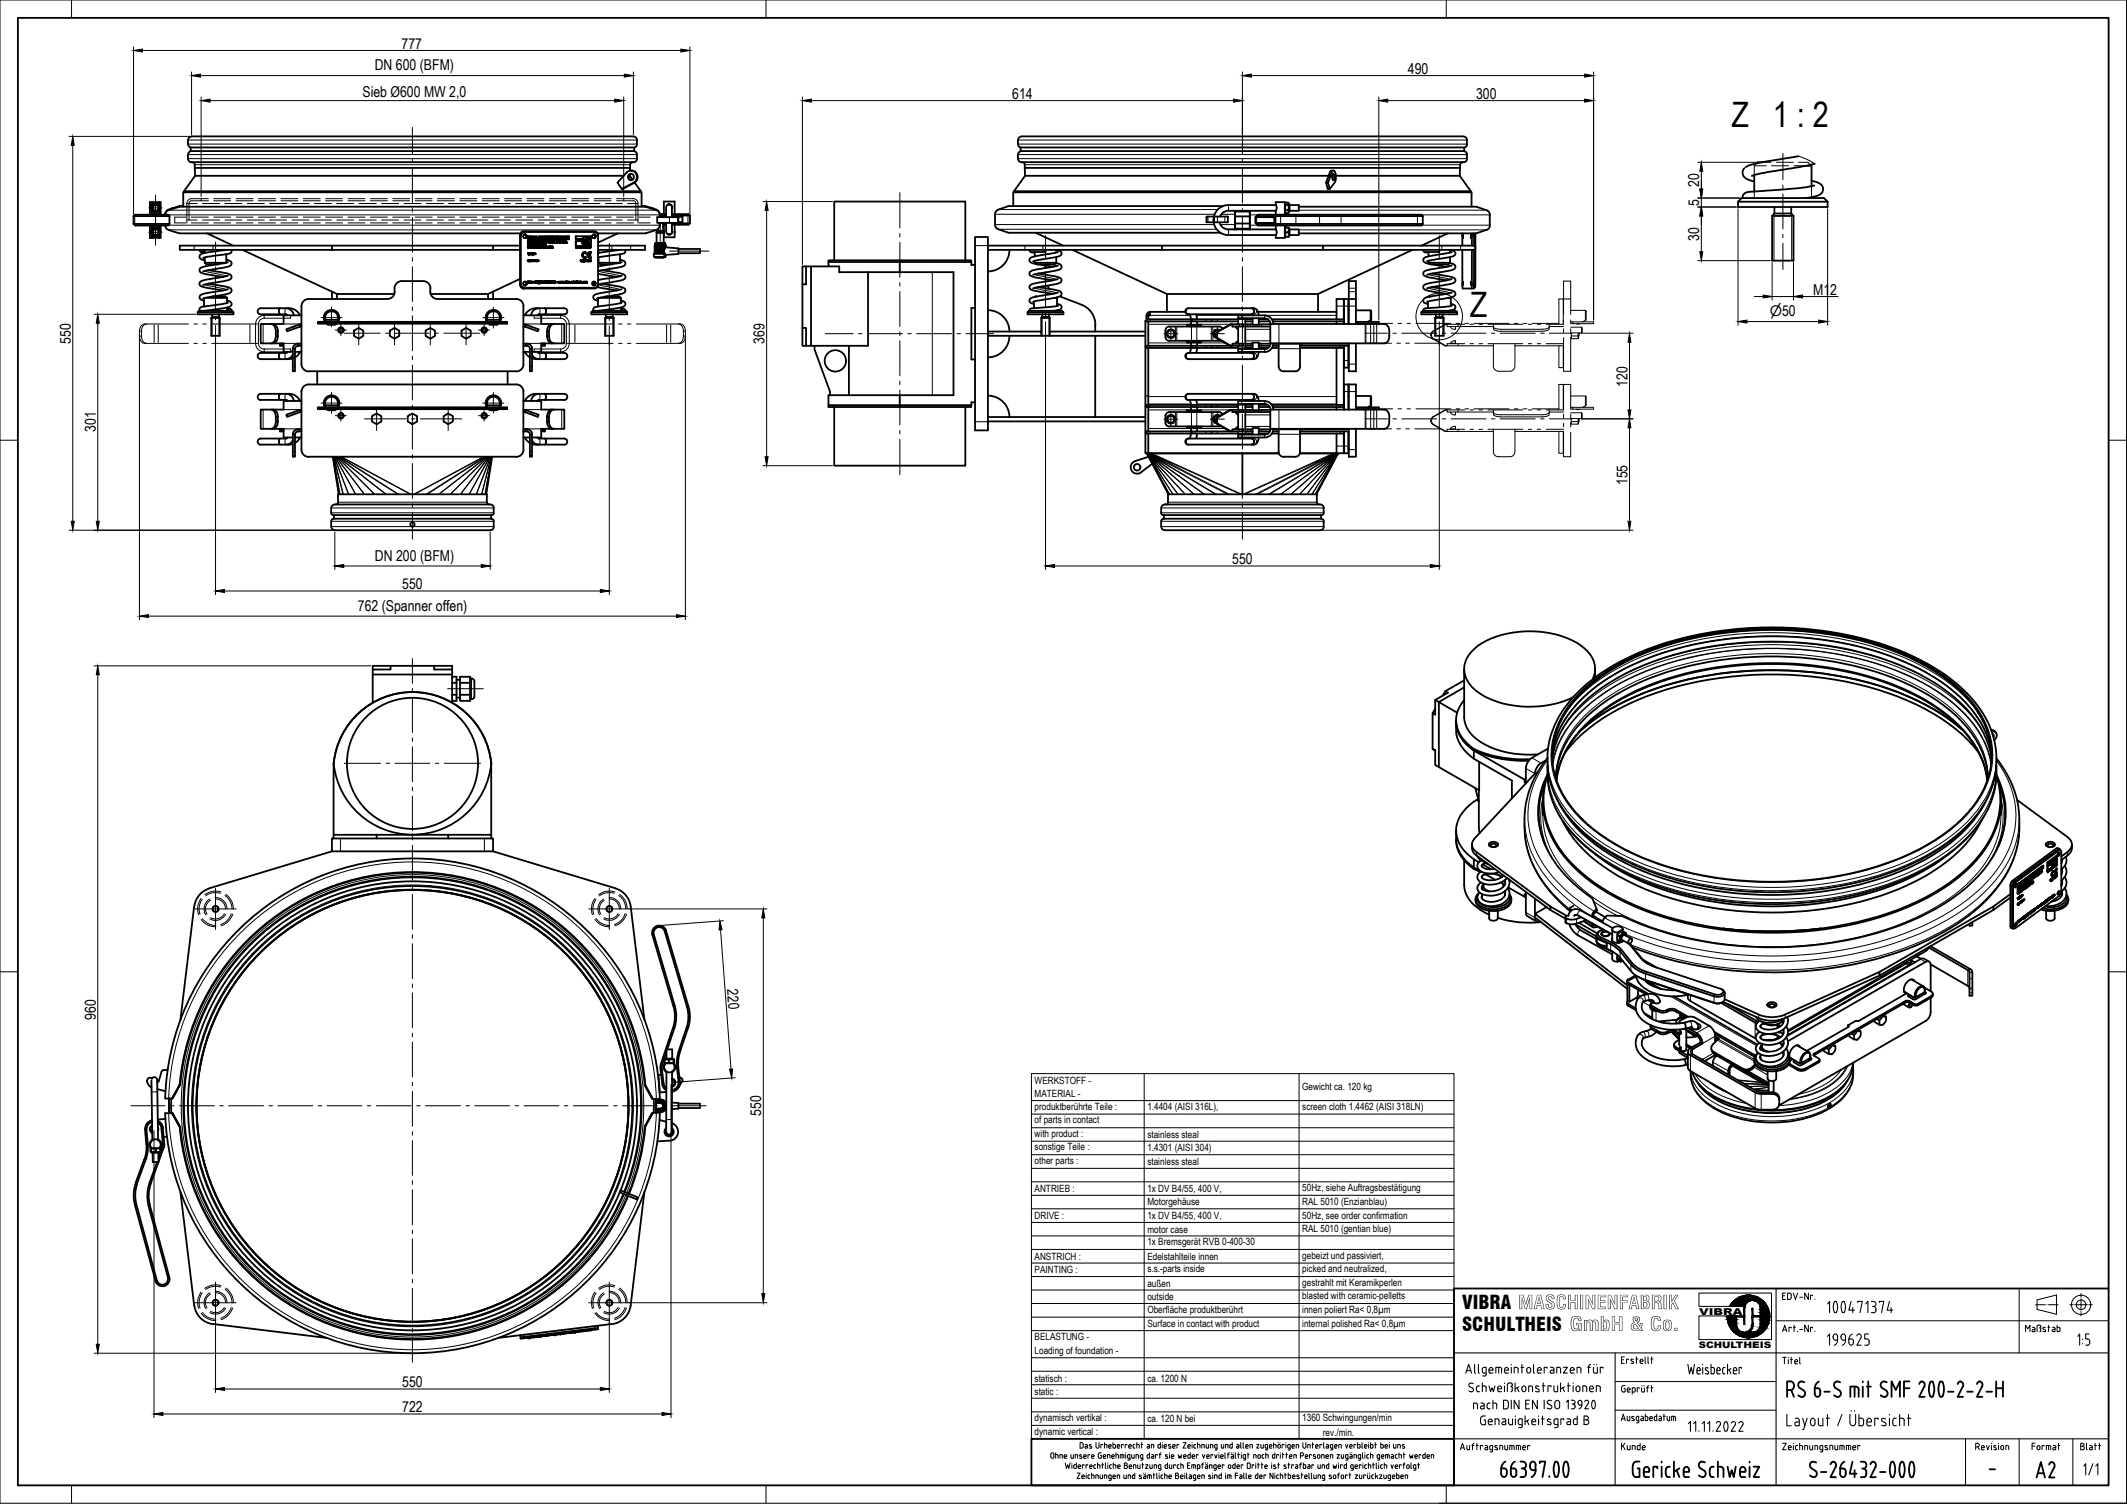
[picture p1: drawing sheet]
<svg xmlns="http://www.w3.org/2000/svg" width="594mm" height="420mm" viewBox="0 0 594 420" stroke-linecap="round" stroke-linejoin="round" font-family="sans-serif">
<defs><g id="words">
<g font-size="9.8">
<text x="483.6" y="35.6">Z 1 : 2</text>
<text x="410.5" y="88.6">Z</text>
</g>
<text font-size="8.4" x="567.6" y="413.8">A2</text>
<g font-size="5.3">
<text x="408.4" y="365.7">VIBRA</text>
<text x="424.1" y="365.7">MASCHINENFABRIK</text>
<text x="408.4" y="371.8">SCHULTHEIS</text>
<text x="438.4" y="371.8">GmbH &amp; Co.</text>
</g>
<g font-size="4.2">
<text x="112.1" y="13.6">777</text>
<text x="104.7" y="19.7">DN 600 (BFM)</text>
<text x="393.2" y="20.6">490</text>
<text x="101.2" y="27">Sieb Ø600 MW 2,0</text>
<text x="282.7" y="27.6">614</text>
<text x="412.3" y="27.6">300</text>
<text x="474.6" y="52.2" transform="rotate(-90 474.6 52.2)">20</text>
<text x="474.6" y="57.5" transform="rotate(-90 474.6 57.5)">5</text>
<text x="474.6" y="67.2" transform="rotate(-90 474.6 67.2)">30</text>
<text x="506.4" y="82.3">M12</text>
<text x="19.8" y="96" transform="rotate(-90 19.8 96)">550</text>
<text x="213.6" y="96.1" transform="rotate(-90 213.6 96.1)">369</text>
<text x="454.5" y="108" transform="rotate(-90 454.5 108)">120</text>
<text x="26.8" y="120.6" transform="rotate(-90 26.8 120.6)">301</text>
<text x="454.5" y="135.6" transform="rotate(-90 454.5 135.6)">155</text>
<text x="104.7" y="156.7">DN 200 (BFM)</text>
<text x="344.2" y="157.6">550</text>
<text x="112.4" y="164.5">550</text>
<text x="99.9" y="170.7">762 (Spanner offen)</text>
<text x="203.1" y="276.4" transform="rotate(86 203.1 276.4)">220</text>
<text x="26.8" y="284.9" transform="rotate(-90 26.8 284.9)">960</text>
<text x="212.6" y="311.8" transform="rotate(-90 212.6 311.8)">550</text>
<text x="112.4" y="387.5">550</text>
<text x="112.4" y="394.5">722</text>
</g>
<text font-size="4" x="494.3" y="88.2">⌀50</text>
<g font-size="2.8">
<text x="289" y="302.8">WERKSTOFF -</text>
<text x="363.7" y="304.4">Gewicht ca. 120 kg</text>
<text x="289" y="306.6">MATERIAL -</text>
<text x="289" y="310.1">produktberührte Teile :</text>
<text x="320.5" y="310.1">1.4404 (AISI 316L),</text>
<text x="363.7" y="310.1">screen cloth 1.4462 (AISI 318LN)</text>
<text x="289" y="313.9">of parts in contact</text>
<text x="289" y="317.6">with product :</text>
<text x="320.5" y="317.9">stainless steal</text>
<text x="289" y="321.4">sonstige Teile :</text>
<text x="320.5" y="321.4">1.4301 (AISI 304)</text>
<text x="289" y="325.2">other parts :</text>
<text x="320.5" y="325.5">stainless steal</text>
<text x="289" y="333">ANTRIEB :</text>
<text x="320.5" y="332.9">1x DV B4/55, 400 V,</text>
<text x="363.7" y="332.8">50Hz, siehe Auftragsbestätigung</text>
<text x="289" y="340.6">DRIVE :</text>
<text x="320.5" y="336.5">Motorgehäuse</text>
<text x="320.5" y="340.4">1x DV B4/55, 400 V,</text>
<text x="363.7" y="336.5">RAL 5010 (Enzianblau)</text>
<text x="363.7" y="340.4">50Hz, see order confirmation</text>
<text x="320.5" y="344.3">motor case</text>
<text x="320.5" y="347.9">1x Bremsgerät RVB 0-400-30</text>
<text x="363.7" y="344.1">RAL 5010 (gentian blue)</text>
<text x="289" y="352">ANSTRICH :</text>
<text x="320.5" y="351.9">Edelstahlteile innen</text>
<text x="363.7" y="351.7">gebeizt und passiviert,</text>
<text x="289" y="355.7">PAINTING :</text>
<text x="320.5" y="355.4">s.s.-parts inside</text>
<text x="320.5" y="359.5">außen</text>
<text x="363.7" y="355.4">picked and neutralized,</text>
<text x="363.7" y="359.2">gestrahlt mit Keramikperlen</text>
<text x="320.5" y="363.3">outside</text>
<text x="363.7" y="363">blasted with ceramic-pelletts</text>
<text x="320.5" y="366.8">Oberfläche produktberührt</text>
<text x="320.5" y="370.6">Surface in contact with product</text>
<text x="363.7" y="366.8">innen poliert Ra&lt; 0,8µm</text>
<text x="363.7" y="370.6">internal polished Ra&lt; 0,8µm</text>
<text x="289" y="374.4">BELASTUNG -</text>
<text x="289" y="378.1">Loading of foundation -</text>
<text x="289" y="386">statisch :</text>
<text x="289" y="389.7">static :</text>
<text x="320.5" y="386">ca. 1200 N</text>
<text x="289" y="397">dynamisch vertikal :</text>
<text x="289" y="400.8">dynamic vertical :</text>
<text x="320.5" y="397.3">ca. 120 N bei</text>
<text x="363.7" y="397">1360 Schwingungen/min</text>
<text x="369.5" y="401.1">rev./min.</text>
</g>
<g font-size="2.6">
<text x="474.6" y="367.2">VIBRA</text>
<text x="554.6" y="411.3">-</text>
</g>
<text font-size="2.5" x="474.5" y="376.5">SCHULTHEIS</text>
</g></defs>
<!-- layer: AM_0 -->
<g fill="none" stroke="#000" stroke-width=".51">
<path d="M53.5 38.1h123.4a.92 .92 0 0 1 1 1v1.5l-.7 .6M53.5 38.1a1.07 1.07 0 0 0-1 1l.1 1.5 .7 .6M285.3 38.1h123.4a.99 .99 0 0 1 1 1M285.3 38.1a1.07 1.07 0 0 0-1 1l.1 1.5 .7 .6M409.7 39.1v1.2M41.9 60v-3.5h3v3.5M42.2 57.2l.2-.1a1.38 1.38 0 0 1 2.4 .6 1.38 1.38 0 0 1-1.8 1.7l-.2-.1a1.03 1.03 0 0 1-.7-1.3zM42.3 58.9v1h2.2v-.9M42.3 56.5v.6M43.3 59.6h.1M43.5 57.3a.81 .81 0 0 0-.7 1.2 .81 .81 0 0 0 1.4 0 .81 .81 0 0 0-.6-1.2 .81 .81 0 0 0-1 .7 .81 .81 0 0 0 .9 .9M43.6 56.6l-.3 .1a1.35 1.35 0 0 0-1.2 1.6l-.1 .4 1.3 .9"/>
<path d="M44.5 56.5v.8M48 58.2l-.9 .3a1.4 1.4 0 0 0-1 1.5 1.38 1.38 0 0 1 1-1.3l3-1h130.2l3 1a1.64 1.64 0 0 1 1 2v-.8a1.5 1.5 0 0 0-1-1.4l-.9-.3M48 58.2l.1 .2M50.2 57.6h1M50.2 57.7v-.1l-2.2 .6M51.2 57.7v-4h128v4M51.8 53.7l-.4-.3h127.6l-.4 .3M52.5 43.2v1.1a.99 .99 0 0 0 1 1M53.3 41.2h123.8v1h-123.8zM53.3 42.2l-.6 .4-.2 .6M53.7 45.3l.6 .5 .1 1.1M54.4 46.9h121.6"/>
<path d="M54.4 46.9l.1 2.2M54.5 49.1h119.7M54.5 49.1l-3.1 4.3M175.3 48a1.76 1.76 0 0 1 2.4 .6 1.76 1.76 0 0 1-.7 2.5l-3.3 1.7-1.2-1.8zM175.7 49.1h.2M175.9 48.8v.3M175.9 49.1l.8 1.1M176 46v.9M176 46.9l-.1 .8M176.2 47.7a1.8 1.8 0 0 1 1.9 1.3 1.8 1.8 0 0 1-.9 2.1l-3.5 1.7M176.3 48.6a.92 .92 0 0 0-.7 .8 .92 .92 0 0 0 .7 .9M176.7 45.3l-.5 .2-.2 .5"/>
<path d="M177.2 42.2l.5 .4 .2 .6M177.2 51l1.8 2.4M177.9 43.2v1.1a.99 .99 0 0 1-1 1h-123.4M179.2 57.6h1.1M180.2 57.7l.1-.1 2.1 .6-.1 .2M184.3 59.8h1.8M184.8 59.8l-.4 .4v.3M185.4 59.8v-3.5h3v3.5M186.6 57.1a.83 .83 0 0 1 .9 .2 .83 .83 0 0 1 .2 1 .87 .87 0 0 0-.9-1.2 .87 .87 0 0 0-.7 1.3v2.3M186.9 57.1h-.3M187.7 58v2.7M187.7 59.8h4.6l.4 .4"/>
<path d="M189.5 59.8l.4 .4v.3M277.9 59.9v2.8M283 57.6v-3.9h128v4M283.6 53.7l-.4-.3h127.6l-.4 .3M284.3 43.2l.1 1.1a.99 .99 0 0 0 .9 1M285.1 41.2h123.8v1h-123.8zM285.1 42.2l-.5 .4-.2 .6M285.5 45.3l.7 .5v1.1M286.2 46.9h121.6M286.2 46.9l.1 2.2M286.3 49.1h121.4M286.3 49.1l-3.1 4.3"/>
<path d="M341.5 57.6h-59.8l-3.1 1.1-.5 .5-.2 .7M344.9 59.1v4.6M344.9 59.1v-.2v5.2M344.9 59.1h4.2M356.3 57.3v-.8h2.6v3.4l.4 .1M356.3 58.9v1.1M358.9 57.9v.4M358.9 59.2l.2 .4M359 56.6h.7a.34 .34 0 0 1 .3 .3 .34 .34 0 0 1-.3 .3 1.4 1.4 0 0 1 0 1.5M359 56.6l.1 3M359 56.6l-.1 .3M359.1 59.6h.6"/>
<path d="M359.1 57.2h.6M359.1 58.7h.6M359.8 56.6l.3 .4 .1 1.7-.1 .5-.4 .4a.53 .53 0 0 0 0-.9M360.1 57.3h2.7v1.6h-2.7M362.8 57.7h49.5l3.2 1.2 .5 .5 .1 .6M370.4 51l.4 1.8h.6M372.2 48.9v1.1M372.2 47.8l.1-.1a.97 .97 0 0 1 .8 1.3l-.2 1.9-1.5 1.9-.5-1.8zM372.3 48.6a.77 .77 0 0 1 .5 1.2 .33 .33 0 0 1-.1 .4 .33 .33 0 0 1-.4 0l-.2-.9zM372.4 47.7h-.6l-.3 .3-1.1 3h.5M407.7 49.1l3.1 4.3M407.8 46v.9"/>
<path d="M407.8 46.9l-.1 2.2M408.5 45.3l-.5 .2-.2 .5M409 42.2l.5 .4 .2 .6M409.7 43.2v1.1M409.7 44.3a.99 .99 0 0 1-1 1h-123.4M409.7 40.3l-.2 .6-.5 .3M485.4 56.3l1.1-1h22.9l1.1 1M485.4 56.3h25.1M485.4 56.3v1.5h25.1v-1.5M487.2 47a2.08 2.08 0 0 0-.2 2.2 2.08 2.08 0 0 0 1.8 1.2l1.2 .3M490 48.9v4.6M492.1 45.3h-1.2l-.3 .3"/>
<path d="M495.6 59.6h4.7M495.6 57.8v1.8M495.6 59.6l-.6 .7M500.3 57.8v1.8M500.3 59.6l.6 .7M502.3 43.6l-8 1.4a22.4 22.4 0 0 0-6.6 1.6M504.4 46.3h1.6M505.7 46.1l.3 .2M506 50.5h.3a2.8 2.8 0 0 1 2.9 2.5 2.36 2.36 0 0 1-2.3 1.9l-2.5 .4M506 46.3v5.7M506 55.1v.2M506.7 51.8l-5.3 .9-9.2 .6a13.5 13.5 0 0 0-4.8 .6l-.6 .8-.1 .6"/>
<path d="M506.9 45.8l-10.8 1.9a28.3 28.3 0 0 0-6.8 1.4M37.3 62.6l.4 .4h9.2l.4-.4M37.3 60.4l.4-.4h9.2l.4 .4M37.3 62.6h10M37.3 60.4h10M37.3 60.4v2.2M41.9 63v3.5h3v-1.6M42.3 65.5v1M42.7 63.6h1.5l.2 .5a.89 .89 0 0 1 0 1.6l-.2 .5h-1.5M42.7 63.6l-.3 .5a1.29 1.29 0 0 0 .1 1.9l.2 .2M42.7 63.6a1.63 1.63 0 0 0-.6 1.6l.6 1M43.5 64.1a.8 .8 0 0 0-.8 1.1 .8 .8 0 0 0 1.3 .3 .8 .8 0 0 0-.2-1.3 .79 .79 0 0 0-1.1 .5 .79 .79 0 0 0 .8 1"/>
<path d="M44.5 64.2v-1.1h-2.2v1.1M44.5 65.6v.9M44.9 63v1.8M46.1 63a1.28 1.28 0 0 0 1 1.2l3 1h95.3M47.3 60.4v2.2M55.7 69.8a.61 .61 0 0 0 .6 .6 .61 .61 0 0 0 .6-.6M56.3 70.4h.9M57.2 73.4l.4 .4h3.3M57.2 73.4h5.9M57.2 69.8v.9M57.2 71.9v1.5M57.8 65.2l7.4 3.4"/>
<path d="M58.1 79.2l2.6 .5a8.3 8.3 0 0 1 3.9 1 1.03 1.03 0 0 1-.2 1.1 1.03 1.03 0 0 1-1 .3l-6.7 1.3M58.1 75.5l2.6 .4a8.3 8.3 0 0 1 3.9 1.1 1.03 1.03 0 0 1-.2 1 1.03 1.03 0 0 1-1 .4l-6.7 1.2M63.1 69.8l-2.3 .3a11.5 11.5 0 0 0-5 1.2 1.01 1.01 0 0 0 1.1 1.4h.3M63.2 72.6a1.18 1.18 0 0 1 1.4 1.2 3.6 3.6 0 0 1-2.9 1.1l-5 .9M63.2 71v2.4M63.7 77l-4.3 .8a6.6 6.6 0 0 0-3.6 1.1 1.01 1.01 0 0 0 1.2 1.3l5.3 1M63.7 73.2l-4.3 .8a7.1 7.1 0 0 0-3.6 1.1 1.05 1.05 0 0 0 1.2 1.4l5.3 .9M64.6 69.8a.89 .89 0 0 1-1.1 1.2l-6.8 1.1M67.7 69.8l26.4 12.3M92.7 68.6v1.2M137.7 68.6v1.2M145.3 68.6h-95.1v1.2h95.1"/>
<path d="M145.3 77.9l-9 4.2M145.4 66a1.22 1.22 0 0 1 1.2-1.2h19.3a1.16 1.16 0 0 1 1.1 1.2v13.2a1.14 1.14 0 0 1-1.1 1.2h-19.3a1.16 1.16 0 0 1-1.2-1.2M146.2 65.7a.53 .53 0 0 1 .9 .1 .53 .53 0 0 1-.5 .7 .53 .53 0 0 0 .5-.5 .53 .53 0 0 0-.5-.5 .5 .5 0 0 1 .5 .6 .5 .5 0 0 1-.7 .3 .5 .5 0 0 1-.2-.7zM146.4 64.6a1.01 1.01 0 0 0-1 1v14a1.01 1.01 0 0 0 1 1M146.6 78.7l.4 .5-.1 .3-.3 .2M146.6 65.5l.4 .5-.4 .5M146.6 78.7a.51 .51 0 0 1 .5 .5 .51 .51 0 0 1-.5 .5M146.6 64.8a1.22 1.22 0 0 0-1.2 1.2v13.2a1.23 1.23 0 0 0 1.2 1.2M147.4 78.6h.4h-.2v.4zM147.4 72.6h.3l-.2 .4zM147.4 68.8h.3v.4h-.3zM147.4 70.7h.3l-.2 .3z"/>
<path d="M147.4 68.8v.4M147.4 70.7h.1M147.4 72.6v.4M147.4 78.6h.1M147.4 66l.2 .8M147.4 68.2l.1 .4zM147.5 70.7l.1 .3M147.6 68.9v.3M147.6 68.3v.3M147.6 78.6v.4M147.6 67.6l.1 .1M147.6 68.9l.1 .1z"/>
<path d="M147.6 68.9h.1M147.7 67.2l.2 .1a.27 .27 0 0 0-.3-.2 .27 .27 0 0 0-.2 .3 .27 .27 0 0 0 .3 .2h-.3l.3 .3M147.7 67.1l-.3 .1 .3 .4M147.7 66.6h.1M147.7 70.8v.3M147.7 68.3v.1M147.7 68.3h-.1M147.7 69.1h.1M147.7 68.4l.1 .2M147.7 67.3h-.1a.26 .26 0 0 1 .3 .2 .26 .26 0 0 1-.2 .3 .26 .26 0 0 1-.3-.2M147.7 72.8h.2M147.7 72.9l.1 .1"/>
<path d="M147.8 68.6v-.3l.1 .3M147.8 66l-.1 .6-.1-.6h-.2l.2 .8h.2l.2-.8h-.2l-.1 .6M147.8 69l.2 .1zM147.8 73h.1M147.8 73l-.1-.3h.2v.3M147.8 72.9h.1M147.8 69v.1M147.8 78.8l.3-.1 .1 .2-.3 .1h.2zM147.9 70.8l-.1 .2-.1-.2v.3M147.9 68.3v.1M147.9 68.3h-.1M147.9 72.9l-.1 .1"/>
<path d="M147.9 72.9h.1M147.9 72.8l-.1 .1M147.9 70.8l-.2 .3M147.9 70.8l-.1 .2M147.9 68.4l.1 .2v-.3h-.4v.3l.1-.3v.3M148 70.8l.2 .1-.2 .2zM148 69v.1M148 70.8v.3M148 69l.1 .2zM148 70.8v.2l.1-.2 .1 .1-.2 .1M148 72.6l.1 .4-.1-.2M148 72.6l.2 .4h-.2z"/>
<path d="M148 78.7l.1 .1M148 78.7l-.2 .1 .2 .3M148 68.8l.3 .1h-.3l.3 .1-.1 .2zM148 67.1h.4l.1 .1-.2 .2-.1-.2v.5l.3-.1a.3 .3 0 0 1-.4 .2 .3 .3 0 0 1-.1-.4zM148 66h.2v.8h-.2zM148 66v.8M148.1 78.8h.1M148.1 79h-.1M148.2 69.1h.1M148.1 68.8l-.1 .2M148.1 68.8l.1 .1M148.2 72.9h.1"/>
<path d="M148.3 67.2l.2 .2M148.3 67.1l-.3 .2v.4l.3 .2M148.3 78.6v.4zM148.3 78.6v.4M148.3 72.7v.3M148.3 68.8l.2 .1v.3zM148.3 69.1l.1 .1M148.3 67.6v.1M148.3 66l.5 .1-.1 .7h-.4zM148.3 70.7l-.1 .3M148.3 72.8h.1M148.3 66v.8"/>
<path d="M148.3 67.6h.1M148.4 70.7h.2l-.1 .3zM148.4 68.2a.21 .21 0 0 0-.2 .2 .21 .21 0 0 0 .2 .2v-.2l.1 .1a.22 .22 0 0 1-.3 0 .22 .22 0 0 1 .1-.3l.2 .1-.2-.1v.3l.2-.1M148.4 68.2l.1 .1M148.4 68.4h.1M148.4 70.7h.1M148.5 79h.1M148.4 68.8l-.1 .1M148.4 68.8v.2M148.4 69v.2M148.5 73h.1M148.5 70.7v.3"/>
<path d="M148.5 72.9v.1M148.6 66.3h.1M148.5 66.2v.1M148.5 66.7l.2-.1zM148.5 66.5l.2 .1zM148.5 66.5v.2M148.7 78.7h.1M148.7 79h.1M148.6 78.7h.1M148.6 79h.1M148.6 67.1v.8M148.6 68.3v.3"/>
<path d="M148.7 68.3v.3M148.7 70.8v.3M148.7 68.3h.1M148.7 68.8v.4v-.4M148.7 68.8l.1 .2zM148.7 72.9h-.2h.2M148.8 72.6v.4M148.8 72.7l.2 .3v-.4v.3M148.8 70.8v.2l-.1-.2v.3M148.9 70.8l-.2 .3M148.9 70.8l-.1 .2M148.9 68.3l-.1 .3 .1-.3"/>
<path d="M149 68.4h.1M148.9 68.8h.3l-.2 .4 .1-.3zM148.9 68.8v.1M148.9 70.8v.3M149 72.6v.3l-.2-.3v.4v-.3l.2 .3M149 70.8v.2l.1-.2v.1M149 70.8l.2 .1-.2 .2M149 70.8v.3M149 67.1v.3l-.4-.3v.8h.2v-.4h.2v.4M149 67.4v-.3h.1v.8h-.1v-.4M149 78.8l.1-.1 .2 .1-.2 .2zM149 66v.8"/>
<path d="M149 78.8h.1M149.1 68.9l-.1 .3M149.1 72.7h.2l-.2 .3zM149.1 72.7v.3M149.1 78.7v.3M149.1 70.9l-.1 .1M149.1 68.2h.3l-.1 .4v-.4l-.2 .4zM149.2 70.9l.1 .1M149.3 66.3h.1M149.2 66.2l-.1 .2M149.2 66.5l.1 .3h.2M149.2 72.8h.1"/>
<path d="M149.2 72.7l-.1 .1M149.2 70.8h.2l-.1 .1 .1 .1zM149.2 68.2v.4M149.2 68.2v.3M149.4 73h.1M149.3 68.8h.2l-.2 .1 .1 .3zM149.3 68.8l.1 .4-.1-.2M149.3 67.1v.4a.27 .27 0 0 0 .2 .4 .27 .27 0 0 0 .3-.3v-.5h-.2l-.1 .6M149.3 66.3l-.1 .1zM149.3 72.9v.1M149.3 66.8l-.1-.3-.2 .3v-.8l.4 .1 .1 .7M149.4 72.9v.1"/>
<path d="M149.4 70.9h-.2M149.4 70.8h.1M149.4 71h-.1M149.4 68.4l.2-.1 .1 .2h-.2h.2l-.2 .1zM149.5 72.6l-.1 .4M149.6 71h.1M149.6 70.8h.1M149.5 70.8h.1M149.5 71h.1M149.6 78.9v-.2v.2M149.6 78.7l-.2 .2h.2M149.6 78.6v.4h-.2z"/>
<path d="M149.6 78.6l-.2 .4M149.6 68.3v.1M149.6 68.3v.3M149.6 72.6v.4M149.6 79h.1M149.6 72.7l.2 .3v-.4v.3M149.6 67.1l-.1 .6v-.6h-.2v.6l.2 .2M149.6 68.3h.1M149.6 68.5h.1M149.7 69l.2 .2M149.7 66l-.2 .8M149.7 69l.1 .2 .2-.2-.1 .2"/>
<path d="M149.8 72.6v.3l-.2-.3v.4v-.3l.2 .3M149.8 68.3v.3M149.8 78.9l.1 .2M149.8 66.2l.1 .3M149.9 66.7l.2 .1-.2-.8h-.2l-.2 .8 .2-.1 .2 .1M149.9 68.8l.1 .2-.1-.2-.2 .2M149.9 78.5l-.1 .4 .1-.3M149.9 68.3l.1 .3-.1-.3h-.1v.3v-.3l.1 .3M149.9 68.3h-.1M149.9 67.1h.2v.6l.2 .2h-.4zM149.9 68.8l-.2 .2M149.9 72.9h.2z"/>
<path d="M149.9 67.1v.8M150 78.8l-.1 .2M150.1 72.9h.1M150 72.8l-.1 .1M150 72.7l-.1 .2M150.2 73h.1M150.2 72.9v.1M150.2 78.5v.7M150.2 68.8v.4M150.4 72.8h.1M150.3 67.1h.5l-.1 .8h-.2zM150.4 73h.1"/>
<path d="M150.3 72.7v.1M150.3 72.9v.1M150.3 68.2l-.1 .4M150.4 68.8l-.1 .4M150.4 68.8h.1M150.4 68.2l-.1 .2h.2M150.4 67.1v.1M150.4 68.4h.1M150.4 78.6l.3 .1-.2 .4zM150.4 72.7v.1M150.4 72.9v.1M150.5 69h.2l-.2 .2 .2-.1-.2 .1z"/>
<path d="M150.5 66v.8M150.5 68.6h-.3l.1-.4 .3 .4M150.5 67.2v.7M150.5 69h.1M150.5 78.6v.4M150.5 78.6l.1 .2zM150.5 78.5l-.1 .2 .1 .4M150.6 68.2v.4l-.1-.1M150.6 68.9l-.2 .1 .2 .2M150.6 66.3l.3 .5 .1-.6v.6M150.6 68.6l.1-.3 .1 .3M150.6 68.2l.2 .4"/>
<path d="M150.6 68.2v.4M150.6 69.1v.1M150.7 68.3l.1 .3M150.7 68.3h-.1M150.7 78.5l.2 .4-.1 .3zM150.7 78.5v.7M150.7 68.9v.3M150.9 68.2l.1 .4zM150.9 69l.1 .2M150.9 68.9l-.1 .1M150.9 66l-.1 .5-.1-.5h-.2v.8h.1v-.6l.1 .6M150.9 69.2v-.2l-.2 .2v-.3h.3v.3"/>
<path d="M150.9 67.1v.8M150.9 68.2v.4M151 66.3v.5h.2v-.8h-.3l-.1 .5M151 78.6l.3 .1h-.3l.3 .1-.2 .3zM151 69.2v-.4l.3 .2-.2 .2M151 68.8l.1 .4M151.1 78.8v.2l.1-.1M151.1 78.8l.1 .1zM151.1 78.5l-.1 .2 .1 .4M151.1 78.6l.1 .1M151.2 78.7l-.2 .1M151.2 69l-.1 .2"/>
<path d="M151.3 69h.1M151.2 68.9l-.1 .1M151.3 78.9l-.2 .1M151.3 67.1v.3l-.4-.3v.8h.2v-.4h.2v.4M151.3 67.4v-.3h.1v.8h-.1v-.4M151.3 68.2v.2M151.3 78.7l.3-.1v.4h-.2l.2-.2zM151.3 68.2l-.1 .2zM151.3 68.2l.1 .4-.3-.1zM151.3 68.2l-.2 .3M151.3 68.5v.1M151.4 68.9l.2 .1v.2l-.3-.1 .3-.1z"/>
<path d="M151.4 78.9l.1 .2M151.4 66l-.1 .8M151.5 68.9l-.2 .1h.3M151.5 78.5l-.1 .4 .2-.2-.1-.1v.2v-.2M151.5 66.2l.1 .3M151.5 68.3l.1-.1v.4zM151.5 69h.1M151.6 69l-.1 .2M151.6 69.1h.1M151.6 69l-.2 .2M151.6 67.1h.4l-.2 .1 .2 .2-.2 .1 .2 .4h-.4zM151.6 67.1v.8"/>
<path d="M151.6 66.7l.2 .1-.2-.8h-.2l-.2 .8 .2-.1 .2 .1M151.6 68.2v.4M151.6 78.8l-.1 .2M151.6 68.2l-.1 .1M151.7 69h.2h-.2l.1 .2zM151.8 68.4l.1 .1zM151.8 68.4v.1M151.8 69h.1M151.8 68.9l-.2 .1 .2 .2M151.8 69.1v.1M151.9 68.4v.1M151.9 68.8v.4"/>
<path d="M152 68.2h.2l-.2 .1 .2 .1-.1 .2zM152 68.2v.2l.2 .1h-.2M152.1 69l.1 .2-.3-.4v.4l.1-.2 .1 .2M152.1 78.6v.1M152.2 78.7h.1M152.1 78.8v.2M152.2 78.9h.1M152.1 78.5l-.2 .2 .2 .4M152.1 66.2v.1M152.1 66l-.3 .1 .3 .6M152.1 67.1h.2v.8h-.2zM152.1 68.9l-.1 .1"/>
<path d="M152.1 67.1v.8M152.1 66.3l-.1-.1a.26 .26 0 0 1 .3 .2 .26 .26 0 0 1-.1 .3 .26 .26 0 0 1-.4-.1v-.1M152.1 66.3h.2a.24 .24 0 0 0-.2-.3 .24 .24 0 0 0-.3 .3 .24 .24 0 0 0 .3 .2v.2l-.1-.2-.2 .2 .3 .1M152.3 68.3l.1-.1v.4zM152.4 78.6l.3 .1h-.3l.3 .1-.2 .3zM152.4 78.8l.1 .2M152.4 68.2v.4M152.4 69l.1 .2M152.4 68.2l-.1 .1M152.4 66.1l.3-.1 .3 .3-.4-.1v.5l.4-.2a.34 .34 0 0 1-.6 .3 .34 .34 0 0 1 0-.6zM152.5 69.2h.1M152.5 69.2l.1-.2-.2-.1 .3 .1v.2"/>
<path d="M152.5 69h.1M152.5 78.8l.1 .1zM152.5 78.5l-.2 .2 .2 .4M152.5 78.6l.1 .1M152.5 68.9l-.1 .1M152.6 69.1h.1M152.6 69l-.1 .2M152.6 69.2h.1M152.7 67.2l.2 .1a.25 .25 0 0 0-.3-.2 .25 .25 0 0 0-.2 .3 .25 .25 0 0 0 .3 .2h-.3l.3 .3M152.7 67.1l-.3 .1 .3 .5M152.7 67.3l-.1-.1 .2 .2a.25 .25 0 0 1-.1 .5 .24 .24 0 0 1-.3-.3M152.7 66.2l.3 .1"/>
<path d="M152.7 66l-.3 .2v.6h.3M152.7 66.5v.2M152.7 68.9v.3M152.8 69h.1M152.9 68.9l-.1 .1M152.9 69l.1 .2M152.9 78.8l.2 .3M153 69.2v-.2l.1 .2M153 78.8v.2l.2-.2-.1 .2M153 69l.1 .2v-.3h-.4v.3l.1-.2 .1 .2M153 68.9v.1M153.1 78.6l.1 .2z"/>
<path d="M153.1 78.6l-.1 .2M153.1 78.5l-.2 .3M153.1 66v.8M153.3 78.8l.2 .3M153.3 68.8v.4M153.4 66v.3l-.4-.3v.8h.2v-.3l.2 .3M153.4 66.3v-.3h.2v.8h-.2v-.3M153.4 68.9l.1 .3 .2-.3v.3M153.5 78.6v.4M153.5 78.6v.2zM153.5 78.5l-.2 .3M153.5 67.2v.1"/>
<path d="M153.5 67.1l-.3 .2 .1 .5 .2 .1M153.5 67.4v.2M153.5 67.3v-.1v.5l.1-.1M153.5 67.3h.3a.31 .31 0 0 0-.5-.2 .31 .31 0 0 0-.1 .5l.2 .3h.2M153.5 67.6h.1M153.6 67.6l-.1-.2h.3l-.2 .4M153.6 67.6l-.1 .1M153.7 68.8l-.2 .4-.2-.4v.4l.1-.3 .1 .3M153.7 68.9v.3M153.7 66h.2v.8h-.2zM153.7 68.8l-.2 .3M153.7 66v.8"/>
<path d="M153.7 68.8v.4M153.8 78.6v.4M153.8 78.6l.1 .2zM153.8 78.5l-.1 .2 .1 .4M153.9 69.2h.1M153.9 69.2l-.1-.3 .3 .1v.2M153.9 67.3v.6M153.9 68.9l-.1 .1M153.9 69v.2M154 69l-.1 .2M154 69.1h.1M154 69.2h.1"/>
<path d="M154 66v.8M154.1 67.4v.5h.2v-.5l.1 .5M154.1 68.8v.4M154.1 67.3h-.1M154.2 68.9l-.1 .3 .1-.3M154.2 66.3l.1 .5h.2v-.8h-.2v.5M154.2 68.9v.3M154.3 69.2v-.2l.1 .2M154.3 68.9l.2 .3M154.3 68.9v.3M154.3 67.4v.5h.2v-.6h-.7v.6h.2l.1-.5v.5M154.3 78.6a.22 .22 0 0 1 .3 .2 .22 .22 0 0 1-.3 .2l.2-.1z"/>
<path d="M154.3 78.9l.1 .2M154.3 69l.2 .2M154.3 68.9v.1M154.3 66v.5l-.1-.5h-.2v.8h.2v-.5l.1 .5M154.4 67.3h-.1M154.4 78.5l-.1 .2M154.4 78.6v.2M154.4 78.8v.2M154.6 78.8l.2 .1zM154.6 66h.5l-.3 .2v.1h.3l-.3 .4h.3v.1h-.5zM154.6 67.1l.5 .3-.1 .5h-.4zM154.6 66v.8"/>
<path d="M154.6 67.1v.8M154.6 78.8v.1M154.8 67.8l.1 .1M154.9 67.4v.3M154.9 67.4v.2zM154.9 67.6h.1M154.9 67.2l-.1 .1M155 78.6v.4M155 78.6l.1 .2zM155 78.5l-.1 .2 .1 .4M155.2 66v.8M155.2 67.1v.8"/>
<path d="M155.3 66.3l.2 .5h.2v-.8h-.2v.5M155.5 66v.5l-.1-.5h-.2v.8h.2l-.1-.5 .2 .5M155.5 67.1v.3l-.3-.3v.8h.2v-.4h.1v.4M155.5 67.4v-.3h.2v.8h-.2v-.4M155.6 78.8l.2 .1zM155.6 78.8v.1M155.8 66h.5l-.3 .2v.1h.3v.2h-.3v.3h-.2zM155.8 66v.8M156 78.7l.1 .3M156.1 78.7v.3l.2-.2v.2M156.1 78.7l.1 .3 .1-.3M156.3 67.1h.2v.4l.2-.1a.32 .32 0 0 1-.1 .4 .32 .32 0 0 1-.4 0z"/>
<path d="M156.3 78.7l.1 .3 .1-.3M156.3 78.7l-.1 .3M156.3 67.5l.1 .2zM156.3 67.5v.2M156.4 67.2h.1M156.4 67.1v.2M156.4 67.1l-.3 .5 .2 .3M156.4 67.3h.1M156.5 66l-.2 .8M156.5 67.8v.1M156.5 78.7l-.1 .3-.1-.2M156.5 78.7l-.1 .3"/>
<path d="M156.5 67.4v.1M156.5 78.7l.1 .3M156.6 66.2v.3M156.6 66.7l.3 .1M156.7 66.8v-.1l-.4 .1 .2-.8h.2l.2 .8M156.8 78.7l-.1 .3-.2-.3 .1 .3 .2-.2v.2M156.9 66l.5 .1v.7h-.5zM156.9 66v.8M157 78.7l-.3 .3M157 78.7l-.1 .3-.1-.2M157 78.7l-.1 .3M157.1 78.7v.3"/>
<path d="M157.2 66.3h.1M157.1 66.2v.1M157.1 66.7l.2-.1zM157.1 66.5l.2 .1zM157.1 66.5v.2M157.1 66.3h.1M157.2 67.1l.4 .1h-.3v.5l.3-.1a.3 .3 0 0 1-.4 .2 .3 .3 0 0 1-.1-.4zM157.3 78.7l-.1 .3-.2-.3 .1 .3 .2-.2 .1 .2M157.3 78.8l.1 .2M157.4 67.2l.2 .2M157.4 67.1l-.3 .3v.4l.3 .1M157.4 79l.1-.3-.1 .3"/>
<path d="M157.4 67.6v.1M157.4 67.6h.1M157.5 78.7l-.3 .3M157.6 66v.8M157.6 79h.1M157.7 78.7l.2 .3M157.8 66.2v.2M157.9 66.3h.1M157.8 66.5l.1 .3h.2l-.1-.7-.4-.1v.8h.1v-.3l.2 .3M157.9 67.4v.3M157.9 67.4l.1 .2zM157.9 67.2a.34 .34 0 0 0-.2 .3 .34 .34 0 0 0 .2 .4"/>
<path d="M158 78.7l-.1 .3-.2-.3 .2 .3 .2-.3M158.1 78.7l-.2 .3M158.2 78.6h.1M158.1 78.7l.1 .3zM158.1 78.6h.1M158.1 78.7v.3M158.2 66h.2v.8h-.2zM158.2 66v.8M158.2 67.7l.2 .2zM158.2 67.7v.2M158.3 78.6v.4M158.3 78.6l.3 .2-.3 .2"/>
<path d="M158.3 79l.1 .1M158.4 78.7v.3M158.4 78.7l.1 .2zM158.5 78.7h-.2M158.5 66v.8M158.7 66.3l.3-.3-.2 .4 .2 .4h-.2l-.1-.3M158.7 78.7h.1l-.1 .3zM158.7 78.7v.3M158.8 66l-.1 .4v-.4h-.2v.8l.2-.3 .1 .3M158.8 78.7h.1M158.8 78.7h-.1M159 78.7l-.1 .1"/>
<path d="M159 78.7l.1 .1M159.1 78.9l-.2 .1h.2M159.1 79h-.1M159.1 78.9h.1M159.1 79l-.1 .1M159.1 79l.1-.3h-.3l.2 .1-.2 .1 .1 .2M159.1 78.8l-.2 .1 .1 .2M159.3 78.8l.1 .1zM159.3 78.8v.1M159.5 78.7l.1 .3M159.6 78.7l.2 .1-.2-.1 .2 .2-.2 .2zM159.6 79v.1"/>
<path d="M159.6 78.7h.1M159.6 78.7l.1 .1M159.9 78.7l.2 .1h-.2v.2l.2-.1-.1 .2zM160 78.7l.1 .1M160 78.7l-.1 .1 .1 .3M160.1 78.9l-.1 .1M160.2 78.6l.3 .1-.1 .3v-.3l-.2 .3zM160.2 78.6v.4M160.4 78.7l.1 .3M160.4 78.7h-.1M160.6 78.7l.1 .4 .2-.4-.2 .3M160.8 78.7v.3l-.2-.3 .1 .4"/>
<path d="M160.8 66h4.3v2.7h-4.3v-1.3h1.7a1.25 1.25 0 0 0 1.7 1.1 1.25 1.25 0 0 0 .4-2 1.25 1.25 0 0 0-2 .3h-1.8zM160.8 66.9l.3 .3 .3-.3-.2 .4zM160.8 66v.8M160.8 67.4v1.3M160.8 79h.1M160.8 66.9l.2 .4M160.9 68.9h.3l-.2 .1 .2 .1-.1 .2-.3-.1h.3zM161 69.1v.2M161 78.6v.4zM161 78.6v.4M161 68.9l.1 .1M161 68.9l-.2 .1 .2 .2"/>
<path d="M161.1 78.6l.1 .4zM161.2 78.6v.4M161.2 66.9l-.1 .3M161.3 69l.3-.1-.2 .1 .3 .1-.1 .2h-.2zM161.3 78.6v.4M161.4 66.9h.2v.4h-.2zM161.4 66.9v.4M161.5 78.7l.1 .3v-.3l-.3-.1v.4l.2-.3v.3M161.5 69h.1M161.5 68.9l-.3 .1 .3 .3M161.5 78.7h-.1M161.5 69.1v.1"/>
<path d="M161.7 78.7l.3 .1-.2 .1 .2 .1h-.3zM161.7 66.9h.4l.1 .3-.5 .1zM161.7 66.9v.4M161.7 68.9v.4M161.8 78.7l.1 .1M161.8 78.7l-.1 .1 .1 .3M161.9 78.8h.1M161.9 67v.1M162 67h.1M161.9 67.1v.1M162 79h-.2M162 68.9h-.3v.4l.1-.2 .2 .2"/>
<path d="M162 69l.1-.1v.4l-.1-.2M162.1 78.7v.3zM162.1 78.6h.1M162.1 78.7v.3M162.2 72.6h.2v.4h-.2zM162.2 72.6v.4M162.2 72.9h.1M162.2 78.7h.3h-.2l.2 .3h-.2h.2zM162.2 68.9l.1 .4 .3-.1v-.3l-.2 .3M162.3 72.7v.1M162.3 79l.1 .1M162.3 66.9v.4"/>
<path d="M162.4 72.9h.1M162.3 72.8l-.1 .1M162.3 72.8h.1M162.3 72.9h.1M162.3 78.7l.1 .1M162.3 78.7l-.1 .1 .2 .2M162.4 67.1l.5 .2M162.4 79h.1M162.5 67v.1M162.5 68.9v.3l-.3-.3v.3l.2 .1M162.5 67.1h.1M162.5 72.8h.1"/>
<path d="M162.6 73h.1M162.6 73l-.1-.3h.2l-.1 .3M162.6 67.3l-.2-.2-.1 .2v-.4h.4l.1 .4M162.7 79h.1M162.6 72.9v.1M162.6 79h.1M162.6 72.9h.1M162.6 72.8h.1M162.7 68.9l.3 .4h-.3zM162.7 68.9v.4M162.8 78.8l.2-.1-.2 .3h.3h-.2zM162.8 72.7l.1 .2 .1-.2-.1 .3z"/>
<path d="M162.8 72.7v.3h.2v-.3M162.8 70.7l.6-.3h.2v.3a.6 .6 0 0 0-.7 .5 .6 .6 0 0 0 .7 .6v.3a.9 .9 0 0 1-.9-.4 .9 .9 0 0 1 .1-1zM162.9 78.7l.1 .1M162.9 78.7l-.1 .1 .1 .3M163 66.9l-.2 .4 .2-.4 .3 .4-.3-.1M163 67.2l-.1 .1M163 73.1h.1M163 78.9l-.1 .1M163 67.4v.5a.45 .45 0 0 0 .5 .4 .45 .45 0 0 0 .4-.4v-1l.1 1.1-.3 .3 .6-.2 .1-.7M163.1 67v.1M163.1 72.7l-.1 .4zM163.1 72.7l-.1 .4"/>
<path d="M163.1 72.7h.1M163.1 68.9h.3l-.1 .4zM163.1 73l-.1 .1M163.1 68.9v.1M163.1 72.6v.1M163.1 67.1v-.1v.1M163.2 67.2v.1M163.2 72.8h.1M163.2 69v.3M163.2 73h.2M163.2 73v-.3l.2 .3M163.3 78.7v.3"/>
<path d="M163.3 78.7l.1 .2zM163.3 78.7l-.2 .1 .2 .3M163.3 72.9l-.1 .1M163.3 72.9h.1M163.3 73h.1M163.3 72.8l-.1 .2M163.4 70.4a.89 .89 0 0 0-.8 .8 .89 .89 0 0 0 .8 .9M163.4 72.6v.4M163.4 70.7h.2M163.4 68.3h.1M163.5 73v-.2l.1 .2M163.5 72.6l.2 .4"/>
<path d="M163.5 72.6v.4M163.5 68.9v.4M163.5 72.8l.2 .2M163.5 78.7v.3M163.6 72.7l-.1 .1M163.6 71.8l-.2 .1M163.7 78.7v.3l.1-.3 .2 .3M163.7 78.7h-.1M163.7 66.1a1.27 1.27 0 0 1 1.3 1.3 1.27 1.27 0 0 1-1.3 1.3M163.7 72.7h.2l-.2 .3zM163.7 72.7v.3M163.8 68.9h-.3v.4l.1-.2 .2 .2"/>
<path d="M163.8 69l.1-.1v.4l-.1-.2M163.8 72.7l-.1 .1M163.9 78.7l.1 .3v-.3h-.5v.3l.2-.3v.3M163.9 78.7h-.1M164 72.6l-.1 .4M164 66.5l-.5 .2v1.2M164 66.9v.5h.4M164 68.9h.3l-.2 .1h.2l-.2 .1 .2 .2h-.3zM164 68.9v.4M164 72.6h.3v.4h-.3zM164 72.6v.4M164.1 72.7h.1"/>
<path d="M164.2 72.8v.1M164.3 72.9h.1M164.2 72.7h.1M164.3 72.7l-.1 .1M164.2 72.9h.1M164.3 72.7l.1 .3 .1-.3v.3zM164.4 72.7v.2l.1-.2M164.4 67.4h-.4l-.3 .9h.3M164.4 67.4v-.5a.44 .44 0 0 0-.5-.4 .44 .44 0 0 0-.4 .4v1l-.1-.5h-.4v.5l.4 .4M164.4 68.9l.1 .4zM164.4 70.5l.7-.1v.3h-.5l-.3 .4h.6v.3h-.6l.2 .4h.6v.3a.89 .89 0 0 1-1-.5 .89 .89 0 0 1 .3-1.1zM164.4 68.9v.4"/>
<path d="M164.5 72.9v.1M164.6 69.1l.2 .2M164.6 68.9h.3l-.1 .1 .2 .1-.3 .2-.1-.2h.3zM164.6 69.1h.1M164.7 72.7l-.1 .3 .1-.3M164.8 72.6v.4zM164.8 68.9v.1M164.8 68.9h-.2l.2 .3M164.8 72.7l.2 .3zM164.9 72.9h.1M164.9 72.6v.4M164.9 70.4a.89 .89 0 0 0-.8 .8 .89 .89 0 0 0 .8 .9"/>
<path d="M165 70.7h.1M165.1 72.8h.1M165.1 73h.1M165 72.7v.1M165 72.9v.1M165.1 71.8l-.2 .1M165.1 72.7v.1M165.1 72.9v.1M165.9 65.5a.53 .53 0 0 1 .4 .5 .53 .53 0 0 1-.4 .5l.4-.5zM165.9 78.7a.51 .51 0 0 1 .4 .5 .51 .51 0 0 1-.4 .5l.4-.5zM165.9 78.7a.66 .66 0 0 0 0 1M167 65.6a1 1 0 0 0-1-1h-19.7a1.01 1.01 0 0 0-1 1v14a1.01 1.01 0 0 0 1 1h19.7a1.34 1.34 0 0 0 1.2-1.1l5.8-1.1a1.41 1.41 0 0 0 1.7-1.2 5 5 0 0 0-3.5-1.3l-3.1-.4"/>
<path d="M167 65.6v.1M167 76.5l5.3 .9M167 68.6h13.2v1.2h-13.2M167 72.7h.2M167 70.4h.2M167.2 73.4l.4 .4h3.3M167.2 73.4h5.9M167.2 69.8v.9M167.2 71.9v1.5M168.1 79.2l2.7 .5a8.8 8.8 0 0 1 3.8 1 1.07 1.07 0 0 1-1.2 1.4l-6.7 1.3M172.6 65.2l-5.6 2.6M173.1 69.8l-6.1 .9"/>
<path d="M173.2 72.6h.3a.97 .97 0 0 1 1 .5 .97 .97 0 0 1-.1 1.1l-1.4 .5-6 1M173.2 71v2.4M173.7 77l-6.7 1.2M173.7 73.2l-6.7 1.3M174.6 69.8a.97 .97 0 0 1-.3 1 .97 .97 0 0 1-1 .2l-6.3 .9M183 68.3v2.6M183 68.3l-.1 2.6v-2.4l.1-.2M183 68.3l.1-.4h2.6l.1 .4M183 71.9h2.3M183.1 68.3v2.6v-2.6h.7v2.6M183.2 68.5h.3M183.3 71.9h.1"/>
<path d="M183.4 65h2M183.4 64.6v3.3M183.4 64.6h2M183.6 60.7h5.8v1.6h-5.8zM183.6 64.1v.4M183.8 68.3l-.3 .2v2.4M183.9 71.9h.1M184 70.9v-2.6h.8v2.6M184 68.3l.1 .2v2.4M184 71.9h.1M184.1 68.5h.5M184.2 71.9h.1"/>
<path d="M184.3 62.3a1.62 1.62 0 0 1-1 1.9l-3 1h-13.4M184.3 60.5h1.8h-1.4M184.3 60.2h1.8M184.6 71.9h.1M184.7 71.9h.1M184.8 71.9h.1M184.8 68.3l-.2 .2v2.4M184.9 71.9h.1M185 68.3l.3 .2v2.4M185 71.9h.1M185.1 71.9h.1M185.2 62.3v2.2"/>
<path d="M185.2 62.8h.9M185.2 62.4h.9M185.3 68.5h.3M185.4 62.8v5.1M185.6 69.3v-1h-.6v2.6M185.6 68.3v1.3M185.7 68.3l.2 .8M185.8 68.3l-.1 .9M185.8 68.3l.1 .2M185.9 68.5h.1M185.9 71.2l-.1-.3h-3.2l.1 .8M185.9 69.1l-.3 .5a1.12 1.12 0 0 0 0 1.3v-.1"/>
<path d="M185.9 71.2l-.2 .7h-2.8l-.2-.2M185.9 69.1l3.6 .3v1.6l-3.6 .2M185.9 68.5v.6M186.1 62.3v.3a3.7 3.7 0 0 0 .3 2.7l.5 .2a.79 .79 0 0 0 .8-1.2 .82 .82 0 0 1-.2 1 .82 .82 0 0 1-.9 .1M186.6 65.4l.3 .1M187.7 62.3v2.3M187.7 60.5h2.9v1.6h-1.2M187.7 62.4h5M187.7 60.2h5M188.4 64.7h.1M188.4 62.8v3.5h-3M189.5 69.6h6v1.1h-6"/>
<path d="M189.9 62.1v.3l-.4 .4M192.7 62.4l-.4 .4h-4.6M192.7 60.2v2.2M225.1 74.4v5h-1M226.5 74.4v22.2M231.4 73.2v-.5h39.8v.5M231.4 73.2h39.9v.8h1M231.4 73.2v1.2M233 72.7v-16.4h36.6v16.4M242.4 76v20.6h-18.3v-22.2h10.3v1.6h31.9v34.4h-34.9v2.8h39.9v-.8h1M251.3 72.7v3.3M272.3 66.2h3.6v54h-3.6z"/>
<path d="M275.9 68.6h136.1v1.2h-136.1M277.9 62.8l.2 .6 .8 .7M278.8 64.1l2.9 .9h59.2M281.9 69.8a6 6 0 0 1-6 6M287.5 69.8l.3 .6 1.2 .2M289 73.4l.4 .4h5.2l.4-.4M289 73.4h6M289 70.4v1.2M289 72.9v.5M289.3 65l7.7 3.6M289.6 73.8l4.5 .7M289.9 76.4l2.7 .4a7.2 7.2 0 0 1 3.9 1.2 1.32 1.32 0 0 1-1.6 1.4l-6.4 1.2"/>
<path d="M291.9 74.2v.7M291.9 76.1v.7M292 78l.1 .6M292 69.8v.6h-3.8M292.6 79.8l.5 .9M294.9 73.5a1.33 1.33 0 0 1 1.6 1.2 1.67 1.67 0 0 1-1.7 .9l-6.3 1.2M295 69.9l.6 .1a.85 .85 0 0 1 .9 .8 .85 .85 0 0 1-.9 .9l-7.1 1.3M295 69.8v.8M295 71.8v1.6M295.5 77.9l-4.2 .9a7.1 7.1 0 0 0-3.7 1 1.05 1.05 0 0 0 1.2 1.4l5.3 .9M295.5 74.2l-4.2 .8a7.7 7.7 0 0 0-3.7 1.1 1.01 1.01 0 0 0 1.2 1.3l5.3 .9M295.5 70.4l-6.4 1.2a1.67 1.67 0 0 0-1.6 1 1.55 1.55 0 0 0 1.8 1.1"/>
<path d="M299.6 69.8l26.3 12.3M324.5 68.6v1.2M339 60.5h-2v1.6h2M339.1 60.5h3.8v1.6h-3.8zM340.7 60.5a2.47 2.47 0 0 1 2.4-1.6h13.3l.2-.8-.2-.8h-13.3a4.2 4.2 0 0 0-4.2 4.2 4.2 4.2 0 0 0 4.2 4.2h13.2l.3-.8-.3-.8h-13.2a2.51 2.51 0 0 1-2.5-2M344.9 60.5h4.2M344.9 62.4h4.2M349.1 63.8v-4.9v5.2v-.2h-4.2v.2M350.6 60.7h5.3v1.6h-5.3zM350.9 60.4v.3h5.3v1.6h-5.3v.3M350.9 62.6l.5 .4h45.6l.4-.4M350.9 60.4l.5-.4h45.6l.4 .4"/>
<path d="M350.9 62.6h46.5M350.9 60.4h46.5M355.8 62.3h.1M356.3 63v1.1M358.9 63.7l1-.1 .3 .7-.1 1.7-.2 .2-1-.2M358.9 64.7v.3M359.1 63.6v1.3M359.3 63l-.4 .1v3.4h-2.6v-.8M359.7 63.6a1.12 1.12 0 0 1 0 1.3 1.06 1.06 0 0 1 0 1.3M359.7 64.9h-.6v1.3M360.1 64.1h2.7v1.6h-2.7M369.5 68.6v1.2"/>
<path d="M394.5 69.8l-26.4 12.3M397.4 60.4v2.2M397.5 69.8l.3 .6 1.2 .2M399 73.4l.4 .4h5.2l.4-.4M399 73.4h6M399 70.4v1.2M399 72.9v.5M399.7 73.8l4.4 .7M400 76.4l2.6 .4a7.2 7.2 0 0 1 3.8 1.2 1.25 1.25 0 0 1-1.4 1.4l-6.4 1.2M402 69.8v.6h-3.8M404.4 65.2l-7.4 3.4M404.9 73.5a1.33 1.33 0 0 1 1.6 1.2 1.55 1.55 0 0 1-1.8 .9l-6.1 1.2"/>
<path d="M405 69.9l.6 .1a.85 .85 0 0 1 .9 .8 .85 .85 0 0 1-.9 .9l-7 1.3M405 69.8v.8M405 71.8v1.6M405.5 77.9l-4.3 .9a7.5 7.5 0 0 0-3.6 1 1.05 1.05 0 0 0 1.2 1.4l5.3 .9M405.5 74.2l-4.3 .8a8.2 8.2 0 0 0-3.6 1.1 1.01 1.01 0 0 0 1.2 1.3l5.3 .9M405.5 70.4l-6 1.1a1.95 1.95 0 0 0-2 1.1v.1a1.66 1.66 0 0 0 1.8 1M408.4 69.8l.2 10.8 3-.1 .1-10.7M408.5 65.2l-.1 3.4M408.6 65.5v1zM408.6 78.7v1zM410.9 78.7v1zM410.9 65.5v1z"/>
<path d="M411.1 65.2v3.4M411.1 69.8l-.1 10.8M411.6 65.2l.1 3.4M412 65.2l.1 14.5-.2 .7h-.3M416.1 60v2.9M416.1 62.9l-.1 .7-.5 .5-3.2 1.1h-49.5M495 60.3h5.9M495 60.3v12.5h5.9v-12.5M55.2 87.2v.6h10v-.6M55.2 87.2l.4-.4h9.2l.4 .4M55.2 87.2h10M57 83.3v2.3"/>
<path d="M57.3 83.2h6.1M59 88.8h2.4M59 88.8v5h2.4v-5M59.3 88.6h1.8M59.3 87.8v.8M59.3 88.6l-.3 .2M59.4 82.8h3.6l.4 .4M61.1 87.8v.8M61.1 88.6l.3 .2M63.4 86.2h.7M63.4 83.9l.2 .1a.94 .94 0 0 1 1.1 .9 .94 .94 0 0 1-1.1 1l-6.3 .9M63.4 83.2v1.5"/>
<path d="M63.4 85.9v.9M63.5 86.8a.61 .61 0 0 1 .6-.6 .61 .61 0 0 1 .6 .6M63.7 84.6l-4.5 .7a5.8 5.8 0 0 0-3.4 .8v.7M63.7 80.8l-2.4 .5a14.7 14.7 0 0 0-5.5 1.3 1.02 1.02 0 0 0 1.2 1.4M72.8 87.8h7.1l.4 .3M72.8 87.8a.87 .87 0 0 1-.8-.8 .87 .87 0 0 1 .8-.9h7.9a3.5 3.5 0 0 1 3.1 2M75.6 90.5a1.74 1.74 0 0 1 1.4 2v1.4a1.81 1.81 0 0 1-1.4 2M76.2 90.5a1.75 1.75 0 0 1 1.4 2v1.4a1.83 1.83 0 0 1-1.4 2M78.2 98.6a1.28 1.28 0 0 0 0 1.7M78.2 86.1a1.23 1.23 0 0 0 0 1.7M79.2 96h-1v.6h1M79.9 86.1a2.26 2.26 0 0 1 2.2 2"/>
<path d="M80.3 98.3l-.3 .3h-7.2a.87 .87 0 0 0-.8 .9 .87 .87 0 0 0 .8 .8h7.9l1.1-.2M81.8 99.1a2.29 2.29 0 0 1-1.9 1.2M82.4 98.3h1.8M83.2 96.6h1M83.2 96h1M83.2 96a1.42 1.42 0 0 0-1.4 1.4v6.3h.6v-6.3l.3-.5 .5-.3M83.8 98.3l-.6 .9-.8 .7M84.2 88.1h-5v2.4h-6.4v5.4h6.4v2.4h2.6M84.2 90.6l-4.2 1.4 .2 .5 4-1.3M86.2 83.5a2.01 2.01 0 0 0-2 2v16.2a2.01 2.01 0 0 0 2 2.1M88.8 89.9h52.8v.5h-52.8zM90.8 89.9a2.18 2.18 0 0 1 1.8-3.3 2.18 2.18 0 0 1 1.8 3.3"/>
<path d="M90.9 89.4a1.8 1.8 0 0 1 1.7-2.4 1.8 1.8 0 0 1 1.7 2.4M90.9 89.4l3.5 .1M90.9 89.4l-.1 .1M91 90a2.01 2.01 0 0 1 .3-2.7 2.01 2.01 0 0 1 2.7 0 2.01 2.01 0 0 1 .2 2.7M91.2 90.4l.5 .3h1.8l.5-.3M91.5 90.5l.2 .1M91.7 90.5h1.8M92.7 81.4v2.1M93.7 90.5l-.2 .1M94.1 82.1h16M94.1 82.1v1.4M96.4 89.9v.5"/>
<path d="M98.9 92.4l1.3-.8 1.3 .8v1.5l-1.3 .7-1.3-.7zM108.9 92.4l1.3-.8 1.3 .8v1.5l-1.3 .7-1.3-.7zM110.2 81.5a2.01 2.01 0 0 1-2 2h-22M118.9 92.4l1.3-.8 1.3 .8v1.5l-1.3 .7-1.3-.7zM120.2 80.5a2.28 2.28 0 0 0 2 3h22a2.01 2.01 0 0 1 2 2M120.2 80.5a2.01 2.01 0 0 0-2-2h-6a2.23 2.23 0 0 0-2 3M120.3 82.1h16M128.9 92.4l1.3-.8 1.3 .8v1.5l-1.3 .7-1.3-.7zM134 89.9v.5M135.9 89.5h3.8M136 89.9a2.18 2.18 0 0 1 1.8-3.3 2.18 2.18 0 0 1 1.8 3.3M136.1 89.4a1.8 1.8 0 0 1 1.7-2.4 1.8 1.8 0 0 1 1.7 2.4"/>
<path d="M136.2 90a2.01 2.01 0 0 1 .3-2.7 2.01 2.01 0 0 1 2.7 0 2.01 2.01 0 0 1 .2 2.7M136.3 82.1v1.4M136.4 90.4l.5 .3M136.8 90.5l.1 .1M136.9 90.5h1.8M137.7 81.4v2.1M138.9 90.5l-.2 .1M139.2 90.4l-.5 .3h-1.8M146.2 88.1h5v2.4h6.4v5.4h-6.4v2.4h-2.6M146.2 96a1.91 1.91 0 0 1 2.4 1v.4M146.2 96.6h1a.78 .78 0 0 1 .8 .8v6.3h.6v-6.3M146.2 98.3h1.8"/>
<path d="M146.2 85.5v16.2M146.2 90.6h.2M146.2 91.2h.2M146.4 90.6l.5 .1M146.6 98.3l.6 .9 .8 .7M146.9 90.7l3.5 1.3-.2 .5-3.8-1.3M148.6 99.1a2.29 2.29 0 0 0 1.9 1.2M150.1 98.3l.3 .3h7.2a.87 .87 0 0 1 .9 .9 .87 .87 0 0 1-.9 .8h-7.9l-1.1-.2M150.5 86.1a2.18 2.18 0 0 0-2.2 2M151.2 96h1v.6h-1M152.1 86.1a1.23 1.23 0 0 1 0 1.7M152.1 98.6a1.28 1.28 0 0 1 0 1.7"/>
<path d="M154.2 90.5a1.75 1.75 0 0 0-1.4 2v1.4a1.83 1.83 0 0 0 1.4 2M154.8 90.5a1.8 1.8 0 0 0-1.5 2v1.4a1.81 1.81 0 0 0 1.5 2M157.6 87.8h-7.1l-.4 .3M157.6 87.8a.87 .87 0 0 0 .9-.8 .87 .87 0 0 0-.9-.9h-7.9a3.5 3.5 0 0 0-3.1 2M165.2 87.2v.6h10v-.6M165.2 87.2l.4-.4h9.2l.4 .4M165.2 87.2h10M166.8 80.2l5.5 1M167 83.3v2.3M167.3 83.2h6.1M169 88.8h2.4M169 88.8v5h2.4v-5"/>
<path d="M169.2 88.6h1.9M169.2 87.8v.8M169.2 88.6l-.2 .2M169.5 82.8h3.5l.4 .4M171.1 87.8v.8M171.1 88.6l.3 .2M173.4 86.2h.7M173.4 83.9l.3 .1a.94 .94 0 0 1 1 1 .94 .94 0 0 1-1.1 .9l-6.3 .9M173.4 83.2v1.5M173.4 85.9v.9M173.5 86.8a.61 .61 0 0 1 .6-.6 .61 .61 0 0 1 .6 .6M173.7 84.6l-4.5 .7a5.5 5.5 0 0 0-3.4 .8v.7"/>
<path d="M173.7 80.8l-2.4 .5a14.7 14.7 0 0 0-5.5 1.3 .89 .89 0 0 0 .9 1.3l.3 .1M224.1 91.6h1v5M227.5 96.6v1l4.3 11.8v1M237.1 96.6v13.8M272.3 86h-1v14.4h1M275.9 93.8h44M275.9 92.6h14.9M275.9 86.7a6 6 0 0 1 6 5.9M281.9 93.8a6 6 0 0 1-6 6M287 87.2v.6h10v-.6M287 87.2l.4-.4h9.2l.4 .4M287 87.2h10"/>
<path d="M288.8 84.2v1.9M289.6 82.8l-.5 .1M289.9 80.2l2.7 .4a8.3 8.3 0 0 1 3.8 1.1 .91 .91 0 0 1-.1 1 .91 .91 0 0 1-.9 .3l-6.9 1.3M290.8 88.8h2.4M290.8 88.8v5M291.1 88.6h1.8M291.1 87.8v.8M291.1 88.6l-.3 .2M292.9 87.8v.8M292.9 88.6l.3 .2M293.2 92.6h26.7M293.2 88.8v5"/>
<path d="M294.6 83.2h.6M295.1 83.1l.1 .1M295.2 84.9h.2a.91 .91 0 0 1 1.1 1 .91 .91 0 0 1-1.1 .8l-.8 .1M295.2 83.2v2.3M295.2 86.7v.1M295.5 81.7l-2.8 .6a12 12 0 0 0-5 1.3 .89 .89 0 0 0 .8 1.3l.3 .1M295.5 85.4l-5.6 .6a2.46 2.46 0 0 0-2.3 .5l-.1 .3M296 82.8l6.1 2.3M302.1 85.2a6 6 0 0 1 3.8 5.5M305.9 90.7v1.9M305.9 93.8v22.7M319.9 96.8h.3"/>
<path d="M320.2 89.6h-.3v37h37.3M320.2 89.2h12.5M320.7 88.1v1.1M320.7 89.8v6.8M320.7 97.2v15.9M321.2 87.1a.99 .99 0 0 0-.9 1M321.2 87.6l-.4 .5M325.5 92.2v2a1 1 0 0 0 1 1l14.5-.1M325.9 87.1v-5h42.2v5M326.4 92.2h1.2l.6 1-.6 1h-1.2l-.6-1zM331 87.1h-9.8v1h-1v1.7h12.5M331.5 90.7h4v.4h-4z"/>
<path d="M331.5 95.3h4v.4h-4zM331.9 87.8h18.3M331.9 87.8a.87 .87 0 0 1-.9-.8 .87 .87 0 0 1 .9-.9h18.3a1.69 1.69 0 0 1 1.3 2M332.3 87.8l.4 2M332.7 96.6l-.1 1-.3 1M332.7 96.6h-12.5v.6h12.5M332.7 89.8v.9M332.7 91.1v.1M332.7 95.2v.1M332.7 95.7v.9M334.1 87.8l.2 1.4M334.3 97.2l-.2 1.4"/>
<path d="M334.3 89.8v.9M334.3 91.1v.1M334.3 95.2v.1M334.3 95.7v.9M338.4 89.2v.6M338.4 96.6v.6M340.5 92.4a.99 .99 0 0 0-1.4 .4 .99 .99 0 0 0 .6 1.4M340.6 92.3l-1.2-.1-.5 1 .5 1h.3M340.7 92.3a1.21 1.21 0 0 0-1.8 .5 1.21 1.21 0 0 0 1 1.6M341.5 91.8l-.4-.4-.5-.2h-14.1a1 1 0 0 0-1 1M344.1 90.6l-3.7 1.9a1.24 1.24 0 0 0 0 2.2l3.7 1.9M344.2 96.6v-.6h3.1v.6h-14.3v.6h12.8"/>
<path d="M344.2 90.6l-.7 .1-3.3 1.8a1.24 1.24 0 0 0 0 2.2l3.6 1.9M344.2 90.6h3.1v.6h-3.1zM345.1 91.2l.7 .7M345.8 89.2h-12.8v.6h12.8M345.8 95.3l-.7 .7M345.8 89.1h2M345.8 97.3h2M345.8 97.3l.2 .2M345.8 89.1v1.5M345.8 91.2v4.8M345.8 96.6v.7M346 88.9l-.2 .2"/>
<path d="M347.6 88.9l.2 .2M347.8 89.1v8.2l-.2 .2M347.8 90.6h2M347.8 91.2h7M347.8 96.6h2M347.8 96h2M347.8 89.2h2M347.8 89.8h2M347.8 97.2h2M349.5 98.6a.88 .88 0 0 1 .8 .9 .88 .88 0 0 1-.8 .8M349.5 86.1a.85 .85 0 0 1 .8 .9 .85 .85 0 0 1-.8 .8M349.8 87.8v.3"/>
<path d="M349.8 98.3v.3M349.8 88.9v1.8h1.8v-1.8M349.8 97.5v-1.8h1.8v1.8M351.4 87.1h21.9M351.5 98.3v.3a1.64 1.64 0 0 1-1.3 1.7h-18.3a.87 .87 0 0 1-.9-.8 .87 .87 0 0 1 .9-.9h18.3M351.6 90.6h3.2M351.6 96.6h3M351.6 96h3.2M351.6 89.2h2.6M351.6 89.8h3M351.6 97.2h2.6M353.2 88.9h-7.4v-.8h7.4a2.47 2.47 0 0 1 2.4 2.4"/>
<path d="M353.3 88.9a1.59 1.59 0 0 1 1.5 1.6M354.8 90.5h31.8a1.75 1.75 0 0 1 1.4 2v1.4a1.77 1.77 0 0 1-1.4 2h-31.8zM354.8 95.9a1.59 1.59 0 0 1-1.5 1.6M355.2 89.2h20.1M355.2 97.2h1.9M355.5 96.6h1.6M355.5 89.8h19.8M355.6 96h21.1M355.6 95.9a2.33 2.33 0 0 1-2.4 2.4h-7.4v-.8h7.4M357.1 96v6.3M363.1 96.6h13.6M363.1 97.2h12.2"/>
<path d="M363.1 96v6.3M373.3 89.2v-5.7h2v7M373.3 89.8v.7M373.3 97.2v15.9M375.3 96.6v17.8M375.3 84.8l.2 .1M375.4 96.6v6.1h1.2v-6.1M375.4 90.5v-7h1.2v7M376.6 86.7h.1M376.7 90.5v-12h2v12M376.7 83.5h2M376.7 95.9v7.8h2v-7.8"/>
<path d="M376.7 85l-.1 .1M378.7 89.9h6.4v.5h-6.4M378.7 86.7h4.1M379.3 89.9v.5M380.4 90.4v.1M381.2 90.4l-.2 .1M382.8 89.5v-2.8l.2 .2v2.5l-.9 .5M397 87.2v.6h10v-.6M397 87.2l.4-.4h9.2l.4 .4M397 87.2h10M398.8 84.2v1.9M399.7 82.8l-.6 .1"/>
<path d="M400 80.2l2.6 .4a8.8 8.8 0 0 1 3.8 1.1 1.09 1.09 0 0 1-1.2 1.4l-6.6 1.2M400.8 88.8h2.4M400.8 88.8v5h2.4v-5M401.1 88.6h1.8M401.1 87.8v.8M401.1 88.6l-.3 .2M402.9 87.8v.8M402.9 88.6l.3 .2M404.6 83.2h.6M405.1 83.1l.1 .1M405.2 84.9h.2a.86 .86 0 0 1 1.1 .8 .86 .86 0 0 1-.9 .9l-1 .2M405.2 83.2v2.3"/>
<path d="M405.2 86.7v.1M405.5 81.7l-2.7 .6a12.6 12.6 0 0 0-5.2 1.3 .89 .89 0 0 0 .9 1.3l.3 .1M405.5 85.4l-5.7 .6a2.62 2.62 0 0 0-2.2 .5l-.1 .3M72.8 111.7h7.2l.3 .3M72.8 111.8a.87 .87 0 0 1-.8-.9 .87 .87 0 0 1 .8-.9h7.9a3.5 3.5 0 0 1 3.1 2M75.6 114.4a1.74 1.74 0 0 1 1.4 2v1.4a1.8 1.8 0 0 1-1.4 2M76.2 114.4a1.75 1.75 0 0 1 1.4 2v1.4a1.82 1.82 0 0 1-1.4 2M78.2 110a1.23 1.23 0 0 0 0 1.7M79.2 119.9h-1v.6h1M79.9 110a2.26 2.26 0 0 1 2.2 2M83.2 119.9h1M83.2 119.9a1.42 1.42 0 0 0-1.4 1.4v6.3h.6v-6.3l.3-.5 .5-.2"/>
<path d="M84 115.1h.2M84 115.1l-.3 .1M84.2 112h-5v2.4h-6.4v5.4h6.4v2.4h2.6M84.2 114.5l-4.2 1.4 .2 .6 3.5-1.4M86.2 107.4h58a2.01 2.01 0 0 1 2 2M86.2 103.7h58M86.2 107.4a2.01 2.01 0 0 0-2 2v16.2a2.01 2.01 0 0 0 2 2M88.6 103.7v3.7M88.8 113.8h52.8v.5h-52.8zM90.8 113.8a2.18 2.18 0 0 1 1.8-3.4 2.18 2.18 0 0 1 1.8 3.4M90.9 113.3a1.8 1.8 0 0 1 1.7-2.5 1.8 1.8 0 0 1 1.7 2.5M90.9 113.2l3.5 .2"/>
<path d="M90.9 113.2l-.1 .2M91 113.8a2.01 2.01 0 0 1 .3-2.7 2.01 2.01 0 0 1 2.7 0 2.01 2.01 0 0 1 .2 2.7M91.2 114.3l.5 .3h1.8l.5-.3M91.5 114.3h2.2M96.4 113.8v.5M103.9 116.2l1.3-.7 1.3 .7v1.6l-1.3 .7-1.3-.7zM113.9 116.2l1.3-.7 1.3 .7v1.6l-1.3 .7-1.3-.7zM123.9 116.2l1.3-.7 1.3 .7v1.6l-1.3 .7-1.3-.7zM134 113.8v.5M135.9 113.4h3.8M136 113.8a2.18 2.18 0 0 1 1.8-3.4 2.18 2.18 0 0 1 1.8 3.4M136.1 113.3a1.8 1.8 0 0 1 1.7-2.5 1.8 1.8 0 0 1 1.7 2.5"/>
<path d="M136.2 113.8a2.01 2.01 0 0 1 .3-2.7 2.01 2.01 0 0 1 2.7 0 2.01 2.01 0 0 1 .2 2.7M136.4 114.3l.5 .3M136.8 114.3h2.1M139.2 114.3l-.5 .3h-1.8M141.8 103.7v3.7M146.2 112h5v2.4h6.4v5.4h-6.4v2.4h-2.6M146.2 119.9a1.91 1.91 0 0 1 2.4 1v.4M146.2 109.4v16.2M146.2 114.5h.2M146.2 115.1h.2M146.2 101.7a2.01 2.01 0 0 1-2 2.1M146.4 114.5l.5 .1"/>
<path d="M146.4 115.1l.3 .1M146.9 114.6l3.5 1.3-.2 .6-3.5-1.4M150.5 110a2.18 2.18 0 0 0-2.2 2M151.2 119.9h1v.6h-1M152.1 110a1.23 1.23 0 0 1 0 1.7M154.2 114.4a1.75 1.75 0 0 0-1.4 2v1.4a1.82 1.82 0 0 0 1.4 2M154.8 114.4a1.74 1.74 0 0 0-1.5 2v1.4a1.8 1.8 0 0 0 1.5 2M157.6 111.7h-7.2l-.3 .3M157.6 111.8a.87 .87 0 0 0 .9-.9 .87 .87 0 0 0-.9-.9h-7.9a3.5 3.5 0 0 0-3.1 2M231.4 113.2v.5h39.8v-.5M233 113.7v16.4h36.6v-16.4M251.3 110.4v3.3"/>
<path d="M275.9 117.7h44M275.9 116.5h44M275.9 110.5a6 6 0 0 1 6 6M319.9 113.5h.3M320.7 113.7v6.8M325.5 118.1a1 1 0 0 0 1 1l14.5-.1M326.4 116.1h1.2l.6 1-.6 1h-1.2l-.6-1zM326.5 115.1h14M326.5 115.1a.99 .99 0 0 0-1 1v2M331.5 114.6h4v.4h-4zM331.5 119.2h4v.4h-4zM331.9 111.7h18.3"/>
<path d="M331.9 111.8a.87 .87 0 0 1-.9-.9 .87 .87 0 0 1 .9-.9h18.3a1.62 1.62 0 0 1 1.3 2M332.3 111.7l.4 2M332.7 113.1h-12.5v.6h12.5M332.7 113.7v.9M332.7 115v.1M332.7 119.1v.1M332.7 119.6v.9M334.1 111.7l.2 1.4M334.3 113.7v.9M334.3 115v.1M334.3 119.1v.1M334.3 119.6v.9"/>
<path d="M338.4 113.1v.6M340.5 116.3a.99 .99 0 0 0-1.4 .4 .99 .99 0 0 0 .6 1.4M340.6 115.1l.5 .2 .4 .5M340.6 116.2l-1.2-.1-.5 1 .5 1h.3M340.7 116.1a1.21 1.21 0 0 0-1.8 .6 1.21 1.21 0 0 0 1 1.6M344.1 114.5l-3.7 2a1.24 1.24 0 0 0 0 2.1l3.7 1.9M344.2 114.5l-.7 .1-3.3 1.9a1.24 1.24 0 0 0 0 2.1l3.6 1.9M344.2 114.5h3.1v.6h-3.1zM345.1 115.1l.7 .8M345.8 113.1h-12.8v.6h12.8M345.8 119.2l-.7 .7M345.8 113v1.5"/>
<path d="M345.8 115.1v4.8M345.8 113h2M346 112.8l-.2 .2M347.6 112.8l.2 .2M347.8 113v8.2l-.2 .2M347.8 114.5h2M347.8 115.1h7M347.8 119.9h2M347.8 113.1h2M347.8 113.7h2M349.5 110a.85 .85 0 0 1 .8 .9 .85 .85 0 0 1-.8 .8M349.8 111.7v.3"/>
<path d="M349.8 112.8v1.8h1.8v-1.8M351.6 114.5h3.2M351.6 119.9h3.2M351.6 113.1h2.6M351.6 113.7h3M353.2 112h-7.4v.8h7.4a1.68 1.68 0 0 1 1.6 1.6M353.3 112.1a2.39 2.39 0 0 1 2.3 2.3M354.8 114.4h31.8a1.75 1.75 0 0 1 1.4 2v1.4a1.76 1.76 0 0 1-1.4 2h-31.8zM354.8 119.8a1.59 1.59 0 0 1-1.6 1.6h-7.4v.8h7.4a2.39 2.39 0 0 0 2.4-2.4M355.2 113.1h20.1M355.5 113.7h19.8M355.6 119.9h21.1"/>
<path d="M357.1 102.3a1.42 1.42 0 0 0 1.4 1.5M357.1 119.9v6.3M358.5 103.7h3.2M363.1 119.9v6.3M363.1 102.3a1.42 1.42 0 0 1-1.4 1.5M373.3 113.7v.7M375.3 108.7l.2 .1M375.4 114.4v-7h1.2v7M375.5 101.4l-.2 .1M376.6 110.6h.1M376.6 101.2l.1 .1M376.7 119.8v7.8h2v-7.8"/>
<path d="M376.7 114.4v-7h2v7M376.7 108.9l-.1 .1M378.7 113.8h6.4v.5h-6.4M378.7 110.6h4.1M379.3 113.8v.5M380.4 114.3v.1M381.2 114.3l-.2 .1M382.8 113.4v-2.8l.2 .2v2.4l-.9 .6M78.2 122.5a1.23 1.23 0 0 0 0 1.7M80.3 122.2l-.3 .3h-7.2a.85 .85 0 0 0-.8 .8 .85 .85 0 0 0 .8 .9h8.2l.8-.2M81.8 123.1a2.13 2.13 0 0 1-1.9 1.1M82.4 122.2h1.8"/>
<path d="M83.2 120.5h1M83.8 122.2l-.6 .9-.8 .6M86.2 127.6h58M93 127.6l1.6 10.5M99.3 138.1h-4.9v2.2M99.5 138.1h2.1M102.1 138.1h2.4M104.8 138.1h20.8M125.9 138.1h2.4M128.8 138.1h2.1M131.1 138.1h4.9v2.2M137.5 127.6l-1.7 10.5"/>
<path d="M146.2 122.2h1.8M146.2 120.5h1M146.2 125.6a2.01 2.01 0 0 1-2 2M146.6 122.2l.6 .9 .8 .6M147.2 120.6a.78 .78 0 0 1 .8 .7v6.3h.6v-6.3M148.6 123.1a2.13 2.13 0 0 0 1.9 1.1M150.1 122.2l.3 .3h7.2a.85 .85 0 0 1 .9 .9 .85 .85 0 0 1-.9 .8h-8.2l-.8-.2M152.1 122.5a1.23 1.23 0 0 1 0 1.7M317 128.8a1.8 1.8 0 0 0-1 2.6 1.8 1.8 0 0 0 2.7 .6l3.1-2.5M319.9 120.7h.3M320.4 126.8l.1 .1M320.4 126.8l5.9 11.3"/>
<path d="M320.5 126.9l.3-.3-.3 .3M320.5 126.9h.1M320.5 126.9h.2M320.7 121.1v5.5l-.3 .2M320.8 127.6l-3.8 1.2M320.8 126.6l-.2 .3M320.9 126.6l-.2 .3M321.6 126.7l-.9 .2M321.6 126.7h35.6M321.6 126.6v.1M329 138.1h-2.8v2.2M329.2 138.1h1.6"/>
<path d="M331.3 138.1h2.1M332.7 120.5l-.4 2M332.7 120.5h-12.5v.6h12.5M333.6 138.1h26.8M334.3 121.1l-.2 1.4M338.4 120.5v.6M344.2 120.5v-.6h3.1v.6h-14.3v.6h12.8M345.8 120.5v.7M345.8 121.2h2M345.8 121.2l.2 .2M347 126.6v11.5M347.8 120.5h2"/>
<path d="M347.8 121.1h2M349.5 122.5a.85 .85 0 0 1 .8 .9 .85 .85 0 0 1-.8 .8M349.8 122.2v.3M349.8 121.4v-1.8h1.8v1.8M351.5 122.2v.3a1.63 1.63 0 0 1-1.3 1.7h-18.3a.85 .85 0 0 1-.9-.9 .85 .85 0 0 1 .9-.8h18.3M351.6 120.5h3M351.6 121.1h2.6M355.2 121.1h1.9M355.5 120.5h1.6M357.1 126.2a1.42 1.42 0 0 0 1.4 1.4M358.5 127.6h3.2M360.6 138.1h2.1"/>
<path d="M363.1 120.5h13.6M363.1 121.1h12.2M363.1 126.2a1.42 1.42 0 0 1-1.4 1.4M363.2 138.1h1.6M365 138.1h2.8v2.2M372.4 126.6l-9.3 .1M372.4 126.7l.9 .2M373.3 121.1v5.5M373.3 126.9h.2M373.3 126.6l.4 .2M373.3 126.6l.2 .3M373.3 126.9l-.1-.3 .2 .3"/>
<path d="M373.4 126.9l-.1-.3 .2 .3M373.5 126.9h.1M373.7 126.8l-.2 .1M373.7 126.8l-6 11.3M375.3 120.5v6.1h-12.2M375.4 120.5v6.1h1.2v-6.1M375.5 125.3l-.2 .1M376.6 125.1l.1 .1M92.5 141.9v1.6l.6 .4h44.2l.6-.4v-1.6M93.2 144.9h44M93.2 144.9l-.6 .5a3.2 3.2 0 0 0 .2 2.4l.7 .3M93.3 143.9v1"/>
<path d="M93.5 140.9h43.4a.99 .99 0 0 1 1 1M93.5 140.9a.99 .99 0 0 0-1 1M94.4 140.3l-.1 .4-.5 .2M136 140.3l.2 .4 .4 .2M137.2 143.9v1M137.2 144.9a.63 .63 0 0 1 .7 .7v1.5a.99 .99 0 0 1-1 1h-43.4M324.3 141.9l.1 1.6 .5 .4h44.2l.6-.4v-1.6M324.4 141.9a1 1 0 0 1 .9-1h43.4a.99 .99 0 0 1 1 1M325 144.9h44M325 144.9l-.6 .5a3.2 3.2 0 0 0 .2 2.4l.7 .3h43.4a1.4 1.4 0 0 0 1-1.6v-.4a.95 .95 0 0 0-.7-1.2M325.1 143.9v1M326.3 140.3l-.2 .4-.5 .2"/>
<path d="M367.8 140.3l.2 .4 .4 .2M369 143.9v1M104.1 196.3v-10.3h22.2v10.3M104.1 188.4h22.2M109.1 186v1h-5M121.3 186v1h5M126.3 194.1h1.2M126.3 190.8h1.2M126.3 189.1h1.2v6.7h-1.2M127.5 189.9h1M127.5 194.9h1M128.5 189.1h2.8v6.7h-2.8z"/>
<path d="M128.5 194.1h2.8M128.5 190.8h2.8M131.3 189.5h.4M131.7 189.6a.78 .78 0 0 1 .8 .7v4.2a.89 .89 0 0 1-1.2 .8M400.1 199.2v10l.8 .4-.8-.4M400.9 195.5l6.1 3.6M403.7 193.1l.7 .4-3.5 2v4.1l-.8-.4 .8-1.2M403.7 193.1l-.7 1.2M408.9 195.6a8.2 8.2 0 0 0 .8 12l2 1.7M408.9 186.9v13.4a8.9 8.9 0 0 0 5 7.2 26.8 26.8 0 0 0 15.7 3.2M408.9 192l-7 4.1v18.1M408.9 190.1l-5.2 3"/>
<path d="M440.5 193.6a61.2 61.2 0 0 1 27.7-14.9 101.8 101.8 0 0 1 63.8 3.6 48 48 0 0 1 21.3 16.2 24.5 24.5 0 0 1-2.5 30.9 57.4 57.4 0 0 1-26.5 15.6 102.9 102.9 0 0 1-64.1-1.8 51.8 51.8 0 0 1-22.5-15.4 24.7 24.7 0 0 1 1.3-32.6zM441.7 193.3a61.3 61.3 0 0 1 28.2-14.6 100.5 100.5 0 0 1 61.1 3.7 47.1 47.1 0 0 1 21.2 15.9 22 22 0 0 1-1.2 27.1 53.2 53.2 0 0 1-25.4 16.2 100.7 100.7 0 0 1-66.8-2 49.2 49.2 0 0 1-20-14.2 22.1 22.1 0 0 1 0-28.8zM444.8 189.8a6.9 6.9 0 0 0-2.3-8.7 25.5 25.5 0 0 0-19.8-4.4 18.3 18.3 0 0 0-12.5 6.4 6.9 6.9 0 0 0 1.7 9.6 25.5 25.5 0 0 0 19.9 4.4l1.7-.3a22.9 22.9 0 0 0 5.9-2M445.5 186.9v2.3M93.2 213.2v21M99.1 200.3a22.1 22.1 0 0 1 23.2-5.8 22.1 22.1 0 0 1 14.9 18.7 22.1 22.1 0 0 1-22 20 22.1 22.1 0 0 1-22-20 22.1 22.1 0 0 1 5.9-12.9zM137.2 213.2v21M137.2 213.2a22.1 22.1 0 0 0-22-19.9 22.1 22.1 0 0 0-22 20M400.9 209.6v4.1l12.2 7.1v-8M406.7 201.3a10 10 0 0 0 4.9 8.4v2.3l10.7 6.1v5M406.7 201.6a10.3 10.3 0 0 0 4.9 10.4M406.7 201.6a10 10 0 0 0 5 8.1"/>
<path d="M406.7 201.2v.4M411.6 209.7l14.2 8.1M426.2 218.3l-.4 .2 .4 .2M426.2 217.6l-.4 .2v.7M427.4 212.1a33.8 33.8 0 0 1-15.7-2.8v.4a33.7 33.7 0 0 0 15.3 2.8M429.5 215.7l-.8 .4-16.9 18.2a2.38 2.38 0 0 0 .6 3.7l20.6 15.2M431.5 218.9a22 22 0 0 0 .1 17.3M431.6 212.5a4.3 4.3 0 0 0-2.8 3.2l-.1 .4M432.2 213.9a25.9 25.9 0 0 0 8.3 20.4 63.2 63.2 0 0 0 29.1 15.2 103.2 103.2 0 0 0 61.2-3.5 50.3 50.3 0 0 0 21.9-15.7 24.4 24.4 0 0 0 4.9-16.4M432.2 216.7a23 23 0 0 0 4.6 21.9 55.3 55.3 0 0 0 25.6 16.5 105.3 105.3 0 0 0 67.8-1 53.7 53.7 0 0 0 22.8-15.5 23 23 0 0 0 4.6-21.9M432.2 211.8a28.9 28.9 0 0 0 2.8 39.4l3.5 3.3M432.2 216.4a23 23 0 0 0 2.6 25.2 42.2 42.2 0 0 0 10 9.4l1.3 3.3-.8 .8-.2 .7"/>
<path d="M432.2 216.3a22.8 22.8 0 0 0 4.1 22.3 49.8 49.8 0 0 0 20.3 14.6 104.1 104.1 0 0 0 65.4 3.9 63.5 63.5 0 0 0 28.5-15.1 26.1 26.1 0 0 0 8.3-20l-.2-1.9-1-3.8M432.4 209.1l-4.5 2.6a3.7 3.7 0 0 0-1.7 3v4.2M433.5 211.2a25.1 25.1 0 0 1 8.3-17.7 61.9 61.9 0 0 1 28.2-14.5 100.9 100.9 0 0 1 60.9 3.7 47.5 47.5 0 0 1 21.3 15.8 23.1 23.1 0 0 1 4.1 12.7M433.5 212a28 28 0 0 1 10.3-17.1 68.2 68.2 0 0 1 29.4-13.4 101.4 101.4 0 0 1 57.4 4.3 48.4 48.4 0 0 1 21.3 15.5 24 24 0 0 1 4.4 10.7M433.5 210.6a27.6 27.6 0 0 1 10.2-17.1 67.6 67.6 0 0 1 29.4-13.5 100.7 100.7 0 0 1 57.5 4.4 47.2 47.2 0 0 1 21.4 15.6 23.6 23.6 0 0 1 4.3 10.6M434.5 217.4a25.5 25.5 0 0 1 8.8-17.3 63.1 63.1 0 0 1 28.4-14 100.1 100.1 0 0 1 57.5 3.4 48.4 48.4 0 0 1 21.6 15.4 23 23 0 0 1 4.5 12.5M434.7 217.9a26.5 26.5 0 0 1 9.8-16.9 64.7 64.7 0 0 1 28.9-13.5 98.8 98.8 0 0 1 56.8 4.3 49 49 0 0 1 19.7 13.9 24.9 24.9 0 0 1 5.2 12.2M434.7 218a27 27 0 0 1 10.2-17.2 67 67 0 0 1 29.7-13.3 98.8 98.8 0 0 1 54.7 4.2 49.2 49.2 0 0 1 20.3 13.9 24.6 24.6 0 0 1 5.5 12.4M437.2 210.1a50.9 50.9 0 0 1 22.6-15.5 103.3 103.3 0 0 1 70.2 0 53.4 53.4 0 0 1 21.2 13.8l1.4 1.7M441.7 203.9a69.4 69.4 0 0 1 32.5-14.7 105.1 105.1 0 0 1 55.9 4.1 60.1 60.1 0 0 1 18 10.6M556.1 203.9l.6 .1 .8 .7M556.3 204.3a1.31 1.31 0 0 1 1.4 .9 1.31 1.31 0 0 1-.7 1.6"/>
<path d="M556.5 205.1a.54 .54 0 0 1 .3 .8M556.6 205.1v.3M557.6 211.9a28.8 28.8 0 0 1-1.5 38.1 63.4 63.4 0 0 1-29.3 17.1 113.7 113.7 0 0 1-68.8-1.7l-1.9-.7M557.8 216.8a23.6 23.6 0 0 1-3.7 26.2 53.1 53.1 0 0 1-20.9 14.5 106.6 106.6 0 0 1-72 1.7l-8.1-3.3-4.2-.1-1 .9-.4 1M558.4 219.2a22 22 0 0 1-.2 17.2M92.7 234.2h45v3.6h-45zM92.7 237.8l-34.2 10.4M93.2 233.2h44M105.2 233.2v1M125.2 233.2v1M137.7 237.8l34.2 10.4M406.7 232a10.3 10.3 0 0 0 4.9 10.4"/>
<path d="M406.7 234.6a9.7 9.7 0 0 0 5 8.2v-.4M411.1 235.9a2.93 2.93 0 0 0 1.3 3.1l20.6 15.2M412 220.1l.7 2.7v.8l.3 .2M412.7 239.2a2.73 2.73 0 0 0 2.1 1.6M412.7 223.3a11 11 0 0 0-6 8.8 10 10 0 0 0 4.9 8M413 220.7v10.4l.3 1.6M416 235.5l.2-.1a1.49 1.49 0 0 1 2.2 .6 1.46 1.46 0 0 1-2.6-.2zM416.5 235.9l.7-.2a.54 .54 0 0 1 .7 .6 .54 .54 0 0 1-.9 .3h-.3a.38 .38 0 0 1-.3-.3 .38 .38 0 0 1 .1-.4zM416.6 235.8l-.6 .5M417.7 235.8l.6 .5M430.9 223.7v4M435.5 224.5a39.1 39.1 0 0 0 16.3 15.4 89.4 89.4 0 0 0 43.1 10.1 91.4 91.4 0 0 0 43.2-10.1 39.4 39.4 0 0 0 16.2-15.4"/>
<path d="M436.3 229.1a37.7 37.7 0 0 0 15.7 15.6 87.6 87.6 0 0 0 42.9 10.2 90.2 90.2 0 0 0 40.6-8.9 40.5 40.5 0 0 0 17.1-15.2l.9-1.7M445.5 238.5a69.1 69.1 0 0 0 30.5 13 98.9 98.9 0 0 0 54.9-5.1 57.1 57.1 0 0 0 13.4-7.9M558.9 223.7v4M563.4 223.5l14 10.3a2.4 2.4 0 0 1 0 4.2l-1.7 1.3M571.5 235.6l.3-.2a1.44 1.44 0 0 1 2.2 .6 1.52 1.52 0 0 1-2.6-.1zM572 236a.8 .8 0 0 1 .8-.3 .8 .8 0 0 1 .6 .6 .86 .86 0 0 1-1.5-.2zM572.1 235.8l-.6 .5M573.2 235.8l.6 .5M573.7 239.9h.4v.6l-.3 .1v-.3v.7a.38 .38 0 0 1-.1 .5 .38 .38 0 0 1-.5 .1v-.5l.3-.2v.4zM574 239.8l-.3 .2-.2 .9-.3 .2M574 239.8v.1M574.2 239.6a1.59 1.59 0 0 1-1 2.3"/>
<path d="M574.5 239l-2.7 2 .1 .6M574.8 238.3l.2-.1a.44 .44 0 0 1 .2 .5 .44 .44 0 0 1-.5 .3zM575 238.2l-.3 .7M575.2 237.2l-.9-.2-12.5 9.3-.3 .8v11.8l.1 .3 .6 .2M575.4 237.5a.32 .32 0 0 0-.2-.3 .32 .32 0 0 0-.4 .1l-12.6 9.3-.2 .8v11.6a.37 .37 0 0 0 .1 .4 .37 .37 0 0 0 .5-.1M575.5 237.5l-.4-.1-.4 .1-12 8.8-.5 .7-.2 .8M577 239.4l.2 .7-.2 1.2-.7 1.1-.6 .5M578.7 235.9a2.93 2.93 0 0 1-1.3 3.1l-1.7 1.3M58.5 248.2a6 6 0 0 0-4.2 5l-3.9 31.8M171.9 248.2a6 6 0 0 1 4.2 5l3.9 31.8M186 260l6.3 21.2a9.6 9.6 0 0 1-.1 6l-2.7 8.5-.1 1.9 .5 4.5a2.48 2.48 0 0 1-2.2 2.9M408.9 240.3v6.9a8.8 8.8 0 0 0 4.6 7l2.4 1.3"/>
<path d="M411.6 242.4l2.1 1.1a1.72 1.72 0 0 0-1.1 1.8 1.72 1.72 0 0 0 1.5 1.5 6.6 6.6 0 0 0 6.8-1.5M411.6 240.1l1.4 .8M411.6 240.1v2.3M411.7 242.8l1.8 .7M412.1 251.1a3.3 3.3 0 0 0 3.3 3.2 6.6 6.6 0 0 0 6.4-1.7l.3-.5v-1M412.8 249.9a1.91 1.91 0 0 0 1.1 2.7 6.8 6.8 0 0 0 7.3-.5 1.65 1.65 0 0 0 .4-2M413.1 249.4a2.05 2.05 0 0 0-1 2 2.05 2.05 0 0 0 1.5 1.7 7.2 7.2 0 0 0 8.1-.8 1.82 1.82 0 0 0-.1-2.4M413.7 240.4a1.76 1.76 0 0 0-1 1.8 1.76 1.76 0 0 0 1.5 1.5l2.5 .4 2-.5M413.9 249.8v1.2M414.1 241.5l2.4 1.3M414.4 246.8a1.23 1.23 0 0 0-.3 1.7M414.5 240.7l1 .6"/>
<path d="M414.5 246.9a1.35 1.35 0 0 0 1.1 2l.5 .1M415 244.3l2.6 1.5M415 241l.6 .4M415.1 241.1l-.4 .2a.65 .65 0 0 0-.8 .5 .65 .65 0 0 0 .6 .7l1.8 .4 1.1-.2M415.9 254.4v2.1a1.41 1.41 0 0 0 2.4 0v-2.1M418.3 256.4a28.8 28.8 0 0 0 12.1 1.2M419.9 244.6a5 5 0 0 1-6 .6l-.1-.1a3 3 0 0 1 3.5-.9l1.3 .3 .8 .5M419.9 247l.3 .2M420.2 247.3l-.9-.8 .4 .4 .2 .8M420.2 245.9a1.97 1.97 0 0 1-1.5 2.6 4.3 4.3 0 0 1-4.8-.3v-.3v.4M420.3 249.1a2.1 2.1 0 0 1-1.9 2.5 3.8 3.8 0 0 1-4.6-.9l.1-.4M420.3 248.9v1.2"/>
<path d="M421.1 248.1a3.1 3.1 0 0 1-1.8 4.5 5.8 5.8 0 0 1-6.3-.9 1.83 1.83 0 0 1 .2-2.4M421.3 247.9l4.5 2.6M421.6 245.8l-.1-.1a3.3 3.3 0 0 1-2.5 4 5.5 5.5 0 0 1-6.2-.9l-.1-.2a1.56 1.56 0 0 1 1-2.1M426.2 250.1l-.4-.2v.6l.4-.2M426.2 249.2l.1 6.2 .4 .6 2.5 1.5M428.7 251v5.4a1 1 0 0 0 .4 1 1 1 0 0 0 1.1 0M428.7 256.3l25.8 20M432 253.4l-3.3 1.9 25.8 20M433 254.2v-1l4.6 2.7M433 254.2l4.2 2.4M437.2 256.2v1.4a2.98 2.98 0 0 0 3.1 .4l2.8-1M438 255.8l-.5 .1a.37 .37 0 0 0-.3 .4 .37 .37 0 0 0 .4 .3l.8 .3 1.4-.1 1.9-.6"/>
<path d="M438 255.8a2.23 2.23 0 0 1 3.6-1.4l8.8 4.9M438 255.8h.1M438.3 258.1a5.8 5.8 0 0 0 2.5 3.2l9.5 5.3M438.5 253.8v1M439.5 253l-1 .7 .5 .6M439.9 255.6l-.2 .2a.67 .67 0 0 1 1.1 0l9.5 5.2M440 258.1l1.4 1.7 4.5 2.5M440.1 258.2l5.8 3.4M441 257.8l5.1 2.9M442.3 257.3l2.6 1.7M444.6 257.9v.5a.55 .55 0 0 0 .7 .7l.6-.1 .1-.3M445.1 255.9l2.5 1.5"/>
<path d="M445.1 258.1v.4h.6M445.1 255.8v.5M445.7 254.7l2.7 1.5M445.8 258.7l1.7 .9M445.9 253.9l-.9 1-.4 1.1M447.5 259.5v.3M447.8 259.6l-.2 .2M447.9 259.7a1.33 1.33 0 0 0-1.5 1.6l.6 .5a15.4 15.4 0 0 1 8.8 7.2l1.3 1.2 1.7 .9 20.1 6.7a1.65 1.65 0 0 0 2.4-.9l-.5-.6-19.4-6.5a8.6 8.6 0 0 1-3.2-2.2l-3.2-3.9M450.3 259.6v3.1M453.3 259.6l-1.6 .9v1M453.3 259.6a1.74 1.74 0 0 0-3 0 1.19 1.19 0 0 0 1.4 .9M453.3 259.6v.7"/>
<path d="M481.3 259.4a108.5 108.5 0 0 0 27.2 0M550.9 257.6v1h-.8v-.5M556.8 253.2l-31.9 18.3v1l31.9-18.3M561.5 249.8l-4.7 3.4v1M561.5 250.7l-4.7 3.5M562 258.6l.1 .4 .4 .3M562.9 246.6l12.1-8.9a.44 .44 0 0 1 .5-.1 .44 .44 0 0 1 .2 .5v11l-.3 .8-12.4 9.3a.45 .45 0 0 1-.5 .1 .45 .45 0 0 1-.2-.5v-10.8zM562.9 257.9l.1-.1a.4 .4 0 0 1 .4 .4 .4 .4 0 0 1-.4 .4l-.2 .1-.1-.2zM562.9 247.1l.2-.1a.5 .5 0 0 1 .2 .5 .5 .5 0 0 1-.5 .4l-.1-.3zM563 257.8l-.3 .7M563 247l-.3 .7M563.5 257.3v.1"/>
<path d="M563.5 250.9v.1M563.5 257.3l.3-.1-.2 .5zM563.5 252.5l.2-.1-.1 .4zM563.5 247.1l.2-.1v.5l.2-.7-.3 .9zM563.5 247.1l.1 .6M563.5 248.8l.1 .4M563.5 249.4v.3M563.5 250.9l.2-.1zM563.6 248.8v.4zM563.6 249.6h.1M563.6 257.3v.4M563.6 247.9l.2-.1-.1 .1a.24 .24 0 0 1 .1 .3 .24 .24 0 0 1-.3 .2l.3-.1-.3-.2z"/>
<path d="M563.6 249.3l.2 .2-.3 .2zM563.6 250.9v.3zM563.6 249.3h-.1M563.7 248.8h.1M563.7 248.9v.2M563.7 247l-.2 .1M563.7 248.3l-.1 .2M563.7 249.5h.1M563.7 249.4h.1M563.7 249.3l-.1 .3M563.7 249.3h.1M563.7 248h.1"/>
<path d="M563.7 249.3h-.1M563.7 252.4l-.2 .4M563.7 252.5l-.1 .1M563.7 250.9l.2-.2-.1 .4zM563.8 251.1h.1M563.7 248.8l.2-.1v.3l-.1-.2-.1 .3zM563.7 248.9l.1 .1M563.7 248.8h-.1M563.7 248.1h.1M563.7 248.2v.2M563.7 247.9v.1M563.7 248.8v.1"/>
<path d="M563.8 250.8l-.1 .1M563.8 248.1h.1M563.8 252.5v.1M563.8 251l-.1 .1M563.8 249.4h.1M563.8 257.2l-.3 .1M563.8 251l-.1-.3-.2 .2 .1 .3M563.8 251v.1M563.8 247.8l-.3 .2 .1 .2M563.8 252.4v.2zM563.8 250.7v.2M563.8 252.4h.1"/>
<path d="M563.8 250.7h.1M563.8 248.8l.1 .2M563.8 252.5h.1M563.8 252.3v.2M563.8 252.4v.1M563.8 257.3l.2-.1-.1 .3zM563.9 248.7l-.2 .1M563.9 246.8l-.2 .5M563.9 249.3l-.1 .1zM563.9 249.3l-.1 .1M563.9 252.2h.1M563.9 249.3v.1"/>
<path d="M563.9 249.3h.1M563.9 250.7v.3M563.9 252.2l.1 .3M563.9 246.8l.1-.1-.1 .8zM563.9 246.8v.7M563.9 250.7v.2l.1-.2M563.9 250.7v.3zM563.9 250.7h.1M563.9 252.4h.1M563.9 252.2v.3zM563.9 257.2l-.1 .1M564 249l-.1 .3"/>
<path d="M564 250.7l-.1 .2M564 250.7h.1M564 257.3l-.1 .1M564 257.2l-.2 .3M564 252.2h.1M564 252.2l-.1 .1M564 249.2v.1M564 249.2l-.1 .1M564 249l-.1 .4zM564 247.6h.2l-.2 .2v.3l.2-.2-.2 .4zM564 252.2l-.1 .2M564 250.8h.1"/>
<path d="M564 246.7l-.1 .1M564 248.5l.3-.1-.2 .4zM564 249.1v.1M564 248.1h.1M564.1 247.9l-.1 .2M564.1 247.6v.1M564.1 256.9l-.1 .5zM564.1 256.9l-.1 .5M564.1 247.9h.1M564.1 250.4l-.1 .3M564.1 252.1l-.1 .1M564.1 249.3h.1"/>
<path d="M564.1 257.2h.1M564.1 250.4l.2-.1v.4zM564.1 249l.1 .3zM564.2 249.1h.1M564.1 246.7l.3-.2v.5l-.3 .3zM564.1 248.6h.1M564.1 250.4l-.1 .4zM564.1 250.4v.1M564.1 252.1v.3zM564.1 252.1v.3M564.1 248.7h.1M564.2 257.2h.1"/>
<path d="M564.2 257.2v.1M564.2 252.3h.1M564.2 250.4v.3M564.2 247.5l-.3 .3 .1 .5M564.2 248.4v.1M564.2 248.9v.1M564.2 249.1l-.1 .2M564.2 247.9h-.1M564.2 248.6l-.1 .1M564.2 249l.1 .1M564.3 256.9h.1M564.3 248.5h-.2"/>
<path d="M564.3 252.1h.1M564.3 252.1v.1M564.3 257.1h.1M564.3 247.1h.1M564.3 256.9v.1M564.3 250.3l-.2 .1M564.3 248.4v.2zM564.3 248.4v.2M564.3 246.7v.1M564.3 247h.1M564.3 247.4l.1-.1v.3l.2-.5v.7l-.1 .1v-.3l-.2 .4zM564.3 247.4v.6"/>
<path d="M564.3 248.4l-.3 .1v.3M564.3 250.7h.1M564.3 250.4h.1M564.3 250.4l.1 .2M564.3 257.1v.1M564.3 250.6h.1M564.3 246.9v.1M564.3 250.6v.1M564.3 251.9h.1M564.3 247v.1M564.3 250.4l.2-.1-.2 .4zM564.4 250.6h.1"/>
<path d="M564.3 252.1h-.2M564.4 251.9l.1 .1 .1-.2-.2 .4zM564.4 251.9v.3M564.4 248.3l-.1 .1M564.4 246.5l-.3 .2v.6M564.4 248.4v.1M564.4 248.8l-.1 .2 .1-.1M564.4 248.9h.1M564.4 248.3v.1M564.4 246.8h.1M564.4 248.5h.1M564.4 252l.1 .1"/>
<path d="M564.4 247.3l-.1 .1M564.5 250.3h.1M564.5 247.6v.3M564.5 247.2v.3M564.5 248.2l-.1 .3zM564.5 248.7l.1-.1-.1 .4 .1-.4zM564.5 248.7h.1M564.5 250.3l-.1 .1M564.5 256.8v.1M564.5 250.3v.3M564.5 247.5h-.1M564.5 248.2l-.1 .1"/>
<path d="M564.5 246.4l.3-.1 .1 .5-.3-.1-.1 .4zM564.5 246.4v.7M564.5 248.3h.1M564.5 248.2h.1M564.6 250.2v.2M564.6 250.2l-.1 .4zM564.6 248.3l-.1 .2zM564.6 248.3l-.2 .1M564.6 248.7l-.1 .3M564.6 256.8v.1M564.6 256.6h.1M564.6 256.6v.2"/>
<path d="M564.6 251.8l-.1 .2M564.6 250.3l-.1 .1M564.6 250.3v.1M564.6 250.3h.1M564.6 251.8v.2M564.6 256.6v.3zM564.6 250.2h-.1M564.6 246.3l-.1 .1M564.6 247.1l-.1 .1M564.6 248.2h.1M564.7 248.3h.1M564.6 248.6l-.1 .1"/>
<path d="M564.6 251.8v.2zM564.6 251.8h.1M564.6 256.7h.1M564.6 248.8h.1M564.7 251.9h.1M564.7 250.2h.1M564.7 250.1v.2zM564.7 248.5h.1v.3zM564.7 247.1v.5M564.7 246.4l-.1 .1M564.7 246.7v.2M564.7 248l-.1 .4z"/>
<path d="M564.7 248l-.1 .2M564.7 250.3h.1M564.7 250.1h.1M564.7 250.1l-.1 .1M564.7 248.8h.1M564.7 248l-.1 .4M564.7 250.2v.1M564.7 248.6h.1M564.7 248.2h.1M564.7 247.6l.1 .1M564.8 250.1l-.1 .1M564.8 248.7l-.1 .1"/>
<path d="M564.8 246.2l-.2 .1M564.8 248.2l-.1 .1M564.8 248.6v.1M564.8 250.1h.1M564.8 250.2h.1M564.8 248.5l-.1 .2M564.8 248l.2-.1-.1 .3zM564.8 247l-.1 .1M564.9 250.1h.1M564.8 251.5v.4M564.8 256.6h.1M564.8 247.5h.1"/>
<path d="M564.8 248.2h.1M564.9 256.5l-.1 .2M564.9 256.7v.1M564.9 256.3l-.2 .5M564.9 251.5h.1M564.9 250.2h.1M564.9 247.9l-.1 .3M564.9 246.9v.6M564.9 251.5l-.1 .4zM564.9 251.5v.3M564.9 256.3v.5h-.2zM564.9 256.5v.1"/>
<path d="M564.9 256.3v.1M564.9 251.5l.1 .1 .1-.2-.2 .4zM564.9 251.6l.1 .1M564.9 250.1l-.1 .1M564.9 248h.1M564.9 246.9l.1-.1v.6l-.2 .3zM564.9 250h.1M564.9 250h-.1M564.9 256.6l-.1 .1M564.9 248v.2M564.9 248.5l.1 .1M564.9 247.9v.1"/>
<path d="M565 246h.1l.1 .5h-.2l-.1 .3zM565 248.5h.1M565 248.3l.2-.1-.1 .4zM565 251.4v.2M565 256.6h.1M565 256.4l.1-.2v.2M565 256.4h.1M565 256.3l.1-.1v.4zM565 256.5v.1M565 246.8l-.1 .1M565 246.3l.1 .1M565 248.3v.2z"/>
<path d="M565 247.8v.1M565.1 256.2l-.1 .3M565.1 251.4h-.1M565.1 247.8l-.1 .3zM565.1 247.8l-.1 .3M565.1 246.5v.1M565.1 248.2l.1 .3M565.1 251.4v.1M565.1 246.8v.6M565.1 251.5v.1M565.1 247.4h.1M565.1 247.8h.1"/>
<path d="M565.1 251.6h.1M565.1 256.3v.1M565.1 256.5v.1M565.1 247.8v.2M565.1 246l-.2 .8M565.1 246.8l.1-.1v.5l.2-.1-.3 .3zM565.1 251.5h.1M565.1 251.5l.1-.1-.1 .1M565.1 256.2v.1M565.1 256.2h.1M565.1 248.3v.2zM565.2 251.5l-.1 .1"/>
<path d="M565.2 251.4v.1M565.2 246.7l-.1 .1M565.2 251.5h-.1M565.2 251.4h-.1M565.2 251.5h.1M565.3 248.1l-.1 .4zM565.3 248.2h.1M565.3 248.1h.1M565.3 248.1l-.1 .1M565.3 251.5h.1M565.3 256v.6zM565.3 248.2l.1 .2"/>
<path d="M565.3 248.2l.1 .1M565.3 247.5h.1M565.4 251.5h.1M565.4 256l-.2 .3 .1 .3M565.4 251.2v.1M565.4 248.2v.2zM565.4 248.1h.1M565.4 248h.1M565.4 248v.1M565.4 246.6l.3-.2-.3 .8zM565.4 247.1l-.2 .1M565.4 247.5l-.1 .4"/>
<path d="M565.4 256.2v.1M565.4 256.3h.1M565.4 251.2h.1M565.4 251.2h-.1M565.4 247.5v.2zM565.4 247.5l.1 .2-.2 .2zM565.4 247.7v.1M565.4 251.4h.1M565.4 251.4h-.1M565.4 256.2l.1 .1v-.2l-.1 .2M565.4 247.6v.1M565.4 247.6h.1"/>
<path d="M565.4 246.7v.5M565.4 245.7l.2-.1 .1 .4 .2-.6v.6l-.1-.4-.2 .7-.1-.5-.1 .6zM565.4 245.7v.7M565.4 248.2l.2-.1zM565.4 255.9v.5zM565.5 248l-.1 .3zM565.5 248l-.1 .1M565.5 256.1h.1M565.5 255.9l-.1 .3M565.5 248h.1M565.5 246l.1 .3M565.5 248l-.1 .2 .2-.1"/>
<path d="M565.5 248.1h-.1M565.6 247.4l-.1 .3zM565.6 247.4l-.1 .3M565.6 245.6l-.2 .1M565.6 247.9l-.2 .3M565.6 255.8l.1 .5zM565.6 255.8v.1M565.6 255.9v.4M565.7 246.4l-.3 .3M565.7 247.4v.2M565.7 247.9l.1 .2-.1-.2-.1 .3zM565.7 247.9v.2"/>
<path d="M565.7 247.9h.1M565.7 255.8h-.1M565.7 247.3v.3M565.7 247.2h.1M565.7 247.2v.4zM565.7 245.9l.1 .2M565.8 247.7h.1M565.8 255.8h.1M565.8 247.7l.1 .3M565.8 256v.1M565.8 255.7l.2 .2-.2 .2zM565.8 247.7v.3z"/>
<path d="M565.8 246.3v.2l.2-.4v.7l-.2-.2-.1 .4zM565.8 246.3l-.1 .7M565.8 247.4h.1M565.8 247.7h.2M565.9 255.9h.1M565.9 255.8l-.1 .1M565.9 245.4l-.2 .4M565.9 255.7h.1M565.9 255.9l-.1 .1zM565.9 255.6l-.1 .4M565.9 246.6v.2M565.9 246.2l-.1 .3"/>
<path d="M565.9 247.8h.1M565.9 247.3h.1M566 255.7h.1M566 247.8l-.2 .1M566 247.8l-.1 .1zM566 247.2l-.1 .2M566 247.4h.1M566 247.1h.1M566 247.1l-.1 .3M566 247.9h.1M566 255.8h.1M566 247.1l-.1 .3z"/>
<path d="M566 247.2h.1M566 247.3l-.1 .1M566 255.9h.1M566 255.6l.2-.1zM566 247.6l.2 .2-.2 .1zM566 245.3l.2-.1 .1 .5-.4 .3zM566 246.1l-.1 .1M566.1 255.4l.1 .3-.2 .2zM566.1 247.7l-.1 .1M566.1 245.5v.2M566.1 245.6h.1M566.1 247.6h.1"/>
<path d="M566.1 255.5l-.1 .2M566.1 255.7v.1M566.1 247.7l-.1 .1zM566.1 247.6l-.1 .2M566.1 247.6l-.1 .1M566.1 246l.3-.1v.6l-.3 .2zM566.1 246v.7M566.1 245.6v-.2v.3M566.1 245.7l.1 .1M566.1 247l.1 .3zM566.2 246.9h.1M566.1 246.9v.2"/>
<path d="M566.1 247.1v.1M566.1 247.8h.1M566.1 255.5h.1M566.1 247.2l.1 .1M566.2 255.4l-.2 .3M566.2 245.2l-.3 .8M566.2 247.6v.1M566.2 247.7h.1M566.2 247.6h.1M566.3 247.4l-.1 .3zM566.3 247.5h.1M566.3 247.3v.3"/>
<path d="M566.3 247.4l-.1 .2M566.3 247v.1zM566.3 247v.1M566.3 247.3h.1M566.3 247h.1M566.3 247l.1 .1M566.3 247.6h.1M566.3 245.3v.1M566.4 246.4l-.1 .1M566.4 246.1l-.1 .1M566.4 245.9l-.3 .1M566.4 246.7v.2"/>
<path d="M566.5 255.4h.1M566.4 245.4l-.1 .3M566.4 245.2h.1M566.4 246.8l.1-.1v.4zM566.4 246.8l-.1 .2M566.4 247.3v.3zM566.4 247.3l.1 .2M566.5 255.2l-.1 .2M566.5 255.2l-.1 .5zM566.5 245.1h.1M566.5 245.4l-.1 .1M566.5 245.8l.1-.1-.1 .8z"/>
<path d="M566.5 245.8v.7M566.5 255.4l-.1 .2M566.5 255.2l-.1 .4M566.5 244.9l.1 .2h-.2a.22 .22 0 0 1 .2 .3 .22 .22 0 0 1-.3 .1h.2l-.2-.3zM566.5 246.7h.1M566.5 244.9l-.2 .4M566.5 246.7l-.1 .1M566.6 245.7l-.2 .1M566.7 246.5h.1M566.6 246.5v.2M566.6 246.7l.1 .2M566.6 247.4h.1"/>
<path d="M566.7 247.2l.1-.1-.2 .2M566.7 247.3l-.1 .1M566.7 246.5v.4zM566.7 245.7l.2-.2-.1 .2a.22 .22 0 0 1 .1 .3 .22 .22 0 0 1-.3 .1h.2zM566.7 255.1v.3zM566.7 245.9v.1M566.7 245.4h.1M566.7 247.3v.1M566.7 247.1v.3zM566.7 244.8l.3-.1-.2 .7zM566.7 255.2v.2M566.7 255.1h.1"/>
<path d="M566.8 247.2l-.1 .2M566.8 247.3l-.1 .1M566.8 247.2h.1M566.8 245.8h.1M566.8 255l-.3 .3 .2 .1M566.8 255.1l-.2 .1M566.8 247v.3M566.8 246l-.1 .3M566.8 245.7h.1M566.8 247.1l.3-.2-.2 .4zM566.8 245.1v.1M566.8 244.8l.1 .1"/>
<path d="M566.9 245.5l-.3 .4M566.9 244.6l-.3 .3 .1 .5M566.9 244.6h.1M566.9 247l.1 .2M567 247h-.1M567 245l-.1 .1M567 254.8h.1v.4zM567 255.2h.1M567 247l.1 .1M567 246.9v.1M567 246.9h.1M567.1 244.5l.1-.1v.3l.2-.4v.6l-.2-.1-.1 .4z"/>
<path d="M567.1 244.5v.7M567.1 254.8l-.1 .3 .1-.2M567.1 254.9l-.1 .2M567.1 254.7l-.1 .5M567.2 244.4l-.2 .1M567.2 245.3l.3-.1-.2 .1v.4l.2-.3v.3l-.2 .2zM567.2 246.6h.1M567.2 254.8v.2M567.2 255h.1M567.2 245.8v.1M567.2 244.8l.1 .2M567.2 244.3l.1 .3"/>
<path d="M567.2 246.7v.3M567.2 254.7l.2-.1-.1 .4zM567.2 244.6h.1M567.3 246.6l.1 .2 .1-.3v.3l-.1-.3-.2 .5zM567.3 246.8l.1 .1M567.3 254.7v.2M567.3 254.7v-.1l-.1 .2M567.4 245.3v.1M567.4 254.7l-.1 .3-.1-.2M567.4 254.7l-.2 .1M567.4 245.3h.1M567.4 244.3h-.1"/>
<path d="M567.4 245.1l-.3 .3 .1 .4M567.4 246.7v.1M567.4 245.1h.1M567.5 244.2v.7M567.5 245.4l-.2 .3M567.5 246.5l-.1 .3M567.5 246.5h.1v.3zM567.5 254.4l.1 .2-.1 .2zM567.6 246.7h.1M567.6 246.5l-.1 .1zM567.6 246.6l-.1 .2M567.6 245.2l.3-.3 .1 .5-.1-.4-.1 .4-.1-.2-.1 .5z"/>
<path d="M567.6 244.1l-.1 .8zM567.6 244.1l-.2 .1M567.6 254.4l-.1 .4 .1-.2M567.6 246.6h.1M567.6 254.6l-.1-.2v.4M567.6 254.4l-.2 .2 .1 .2M567.6 246.6l-.1 .1M567.6 245.1v.6M567.6 245.1h.3v.3M567.6 244.1l.2-.1 .1 .3v-.5v.7l-.2-.2-.1 .4zM567.6 244.1v.6M567.7 246.4v.2"/>
<path d="M567.7 245.2v.3M567.7 246.3h.1M567.7 246.4v.2zM567.7 246.3v.1M567.7 244.4l.2 .2M567.8 246.3v.3M567.8 246.3h.1M567.8 244l-.2 .1M567.8 254.5v.1M567.8 246.3l.1 .2v-.2l-.1 .3zM567.8 243.9v.3M567.8 254.2l.2-.1-.1 .5z"/>
<path d="M567.8 254.5h.1M567.8 254.6h.1M567.9 246.3v.2M567.9 244.9l-.1 .1M567.9 254.3h.1M567.9 254.3v.1M567.9 254.2v.1M567.9 254.3v.2M567.9 246.3h-.1M567.9 244.9h.1M567.9 243.8v.1M567.9 254.1l-.1 .2"/>
<path d="M568 254.3h.1M568 244.6v.7M568 254.3l.2-.1zM568 243.8l.3-.2-.1 .2v.4l.1 .1-.3 .1zM568 244.6h.3v.3l-.3 .4zM568.1 245.2h.1M568.2 254.2l-.2 .1M568.2 244.8v.3M568.2 244.9v.2M568.2 244.9h.1M568.2 244.6h-.2M568.2 254.1v.2"/>
<path d="M568.2 254.1l.1 .1v-.2l-.1 .2M568.2 254l.1-.1-.1 .2zM568.2 244.6v.1M568.2 244.6h.1M568.3 243.8l-.1 .1M568.3 253.9l-.1 .4v-.2M568.3 243.6l-.3 .2v.6M568.3 244.1l-.1 .1M568.3 253.8l-.1 .3M568.4 243.5h.1l.1 .3 .1-.5v.7l-.1 .1-.1-.4-.1 .5zM568.4 244.4l.1-.1v.3l.2-.4v.6l-.1 .1v-.3l-.2 .5zM568.4 244.4v.7"/>
<path d="M568.5 243.5l-.1 .7M568.5 243.8l.1 .3M568.5 244.3l-.2 .1M568.5 243.5l.1 .2M568.5 244.6l.1 .3M568.5 244.2l.1 .3M568.5 244.5h.1M568.5 243.4v.1M568.7 253.8l.1-.1zM568.7 253.8v.1M568.7 243.3l-.1 .1M568.7 244.2h-.1"/>
<path d="M568.7 243.2l.3-.1-.3 .8zM568.8 253.7l-.2 .1M568.9 253.5h.1M568.9 253.5l.1 .2 .1-.3v.2l.1-.3-.2 .4zM568.9 253.5l.1 .2M569 253.6h.1M569 253.5l.1 .2M569 243.9l.2-.1 .1 .5-.2 .3zM569 243.1l-.3 .1v.7M569 243.3l-.1 .1M569.1 253.4l-.1 .2M569.1 244h.1"/>
<path d="M569.1 244.3h.1M569.1 244.3l-.1 .1M569.1 244.4h.1M569.1 243.9v.1M569.1 253.3l-.1 .2M569.2 253.3h.1M569.2 243l.1-.1 .1 .5-.3 .3zM569.2 243.8l-.2 .2v.6M569.2 243.2v.1M569.2 244.1h.1M569.2 253.3l.1 .2M569.3 243.4v.1"/>
<path d="M569.3 253.2v.2l.2-.3-.2 .4zM569.3 253.2l-.1 .1M569.3 253.5h.1M569.3 244l-.1 .1M569.3 242.9l-.2 .1v.7M569.3 253.2v.2M569.3 253.3l.1 .1M569.3 253.3h.1M569.4 253.2h-.1M569.5 242.7l.3-.1v.5l-.3 .3zM569.5 242.7v.7M569.5 253h.1"/>
<path d="M569.5 253.1l-.1 .2M569.5 253.1l.1 .2M569.5 253v.1M569.6 253v.2l.2-.4-.2 .5zM569.6 253.3h.1M569.6 242.7h-.2M569.6 244.1h.1M569.6 243v.2zM569.7 252.9h.1M569.6 252.9v.3M569.6 242.7v.2M569.6 243v.2"/>
<path d="M569.6 243.5h.3h-.2v.5l.2-.3-.3 .4zM569.7 242.6l-.1 .1M569.7 243.8v.1M569.7 243.5l.1 .1M569.8 252.8l-.1 .4M569.8 242.5v.6M569.8 243.4l-.2 .1v.6M569.9 243.7l-.1 .1M569.9 253v.1M569.9 253h.1M569.9 253h-.1M570 252.7l.1 .3"/>
<path d="M570 242.5v.2zM570 242.4h.1l.1 .5-.1 .1-.1-.3-.2 .4zM570 252.7l.1 .2v-.3v.4zM570 252.7h-.1M570 243.3l.2 .2-.2 .3zM570 242.5v.1M570 242.7l.1 .3M570.1 243.4v.3zM570.1 243.4v.3M570.1 252.6h.1M570.1 242.3l-.3 .1M570.1 252.6v.2"/>
<path d="M570.1 242.3h.1M570.2 252.4h.1M570.2 252.4v.1M570.2 243.2l-.3 .2 .1 .4M570.2 242.2l.2-.1-.2 .7zM570.2 252.5v.4zM570.2 252.5v.4M570.3 243.5l.1-.1-.1 .3zM570.3 243.5v.2M570.3 252.3v.5M570.3 252.6h.1M570.3 252.3l.2 .1-.2 .4z"/>
<path d="M570.3 252.3v.1M570.4 242.1l-.2 .1v.6M570.4 252.4l-.1 .2M570.4 252.4h-.1M570.4 243.4l-.2 .1M570.4 252.5v.1M570.4 252.5h.1M570.4 242.1v.6M570.4 252.5l-.1 .2M570.5 252.3h.1M570.5 242v.2l.2-.4v.6h-.1l-.2 .3zM570.5 242h-.1"/>
<path d="M570.5 252.3l.2-.1-.2 .4zM570.5 252.3v.3M570.6 242.4v.1M570.7 252.3h.1M570.7 252.4v.1M570.7 252.5h.1M570.7 252.2l.2-.1-.2 .4zM570.7 252.3v.1M570.7 252.4h.1M570.7 241.8l-.2 .3M570.8 252.3l-.1 .1M570.8 252.3h.1"/>
<path d="M570.8 252.1l-.2 .2M570.8 252.2l-.1 .1M570.9 252.2h.1M570.9 252.2l.1-.1zM571 252.1h-.1M571 251.9v.2M571 252.1h.1M571.1 252.1v.1M571.1 251.9h.1M571.1 251.9l.1 .3zM571.2 252h.1M571.1 252h.1"/>
<path d="M571.1 252.1h.1M571.2 252l-.1 .1M571.3 251.7v.2h.2l-.2 .1zM571.4 251.7v.1M571.4 251.7l-.2 .3 .3-.2M571.5 251.5h.1M571.5 254.4v2.1a1.38 1.38 0 0 0 2.4 0v-2.1M571.5 251.5l.2 .3-.1-.3-.1 .4zM571.6 251.5l-.1 .4M571.6 251.5v.3M571.6 251.5h.1M571.7 251.4l.1 .2 .1-.3-.1 .4z"/>
<path d="M571.7 251.7h.1M571.8 251.4l-.1 .2M571.8 251.6h.1M571.9 243.3l.2-.1-.1 .4 .1-.2zM571.9 241l2.6-2v2.3l-2.6 1.9v-1.1l1-.8a.54 .54 0 0 0 .4 .7 .54 .54 0 0 0 .7-.4l.2-.5a.86 .86 0 0 0 .3-.8 .86 .86 0 0 0-.6-.7l-.7 .7-.2 .5-1.1 .8zM571.9 241.7l.2 .1 .1-.4-.1 .5zM571.9 251.3l-.1 .3M571.9 251.1h.1M572 251.2v.3M572 241.6v.3M572 243.4l-.1 .2M572 243.2v.1"/>
<path d="M572 251.2l.1 .2M572 251.1v.4zM572.1 243.2l-.2 .2M572.1 251.1v.1M572.1 251.4v.1M572.1 251.5h.1M572.1 243.2h.1M572.1 251v.5zM572.1 251.1h.1M572.1 251v.1M572.1 241.5l-.1 .2M572.1 251h.1"/>
<path d="M572.2 251l-.1 .4M572.2 243.3v.1M572.2 241.4l.1 .3M572.2 251l.1 .3v-.3l-.1 .4zM572.2 241.4l-.1 .1M572.2 243h.2l-.2 .2h.2l-.2 .2zM572.3 241.4v.3zM572.3 251h.1M572.3 251h-.1M572.3 251v.3M572.3 243.2h.1M572.3 243.1l-.1 .1"/>
<path d="M572.3 243v.1M572.3 241.3v.1M572.3 243l-.2 .1 .1 .2M572.4 242.9v.3M572.4 241.3v.3M572.4 242.9l.3-.2v.3l-.3 .2zM572.4 241.3l.3-.2-.3 .5zM572.5 251h.1M572.5 250.9v.3zM572.5 251.1h.1M572.5 242.8l-.1 .1M572.6 241.3h.1"/>
<path d="M572.5 241.5h.1M572.6 243v.1M572.6 250.9h.1M572.6 250.9l-.1 .1M572.6 250.8l-.2 .4M572.6 250.8h.1M572.6 241.2v.1M572.6 251l-.1 .1M572.6 241.2l-.1 .2M572.6 250.6l.1 .1M572.7 242.7l-.2 .2M572.7 250.7v.3z"/>
<path d="M572.7 250.7v.3M572.7 250.7h-.1M572.7 250.7h.1M572.7 241.1l-.3 .2M572.7 241.2v.1M572.7 242.7l.2 .1 .1-.3-.2 .5zM572.7 246h.1M572.7 250.7l.1 .1M572.8 241v.3M572.8 245.7l-.1 .3M572.8 250.7l.1-.1-.1 .4zM572.8 250.9v.1"/>
<path d="M572.8 245.9v.1M572.8 250.9h.1M572.8 245.7v.1M572.8 245.8v.2M572.8 245.7l-.1 .3zM572.8 242.6v.4M572.8 245.9h.1M573 241h.1M572.9 250.7h.1M572.9 250.8l-.1 .1M572.9 245.7h-.1M572.9 241.1l.1 .1"/>
<path d="M572.9 250.6l-.1 .1M572.9 241.3l-1.1 .8 .1 1.1M572.9 245.7v.1M572.9 245.9h.1M572.9 245.7h.1M573 250.7v.1M573 245.7l-.1 .1M573 245.6l-.1 .3zM573 242.5l-.2 .3M573 241l.1-.2-.3 .2v.3l.4-.3M573 240.8l-.3 .2M573 250.7h.1"/>
<path d="M573 250.7h-.1M573 245.7v.1M573 245.7v.2M573 245.6l-.1 .1M573 241l.2-.3-.1 .4M573.1 245.6h.1M573.1 245.7h.1M573.1 245.5v.2M573.1 242.4l.1 .2-.2 .2zM573.1 242.4l-.1 .4M573.1 245.5l.1 .2v-.3v.3zM573.2 245.6l-.1 .1"/>
<path d="M573.2 245.7h.1M573.2 250.5v.1M573.2 250.4l.1 .1M573.2 242.5l-.1 .1M573.2 240.9h.1M573.3 245.4h.1M573.2 245.4v.1M573.2 245.3h.1M573.2 245.4v.3M573.3 245.4l-.1 .3zM573.3 250.5h-.1M573.3 245.3h.1"/>
<path d="M573.3 242.3l.2-.2-.1 .4zM573.3 240.9h.1M573.3 240.6v1.1M573.3 242.3l.1 .2M573.4 245.4h.1M573.4 245.4l.1 .1-.2 .1zM573.4 245.4l-.1 .2M573.4 245.4v.1M573.4 243.4l.2-.1v.2a.6 .6 0 0 0-.5 .5 .6 .6 0 0 0 .3 .6l.2-.1v.2a.39 .39 0 0 1-.6 0 .39 .39 0 0 1 0-.6zM573.4 250.2v.2M573.4 250.2l-.1 .3zM573.4 245.3l-.1 .1"/>
<path d="M573.4 245.5h.1M573.5 245.2v.3M573.5 245.2h.1M573.5 250.2l-.4 .2v.3M573.5 242.1l-.2 .3M573.5 241.3h.1M573.5 242.1l.3-.2v.3l-.3 .2zM573.5 245.2v.3zM573.5 250.1v.3M573.6 245.2v.2M573.6 244.5l-.4 .1M573.6 243.3l-.4 .2-.3 .8 .3 .6"/>
<path d="M573.6 250.1l.3-.1-.4 .4zM573.6 245.2h.1M573.6 242l-.1 .4M573.7 250.1v.2M573.7 245.1v.3zM573.7 245.1v.3M573.7 245.1h.1M573.7 241.5h.1M573.7 242.1v.2M573.8 241.9l-.2 .2M573.8 244.9l-.1 .4M573.8 250v.2"/>
<path d="M573.8 240.6h.1M573.8 244.9l-.1 .4zM573.8 240.7l.3-.2-.1 .6-.3 .4zM573.8 249.9l-.3 .2M573.8 241.9l.2-.2-.1 .3h.2l-.3 .2zM573.8 245l.1 .2M573.9 244.9h.1l-.1 .3zM573.9 244.9l.1 .1M574 245.1h.1M573.9 244.9v.1M574 244.9h.1M574 244.9v.1"/>
<path d="M574 245v.1M574 244.8l-.1 .1M574 241.7l-.2 .5M574 241.8l-.1 .1M574 244.8l.1 .2M574.1 244.8v.2l.1-.3-.1 .3zM574.1 244.8v.1M574.1 240.5l-.3 .2M574.1 241.6v.4zM574.2 244.8h.1M574.1 244.9h-.1M574.1 244.7v.2"/>
<path d="M574.2 241.6l-.1 .4h-.2M574.3 244.7h.1M574.2 244.6h.1M574.2 244.7h.1M574.2 241.8l.1 .1M574.3 244.7v.2M574.3 241.6l.2-.2-.2 .5zM574.3 244.6h.1M574.3 242.7l.2-.1-.4 .8 .3-.1v.2l-.3 .3h.4v.2a.39 .39 0 0 1-.6 .1 .39 .39 0 0 1 .1-.6zM574.3 244.7v.2zM574.3 244.6v.3M574.3 241.7v.1"/>
<path d="M574.3 241.7h.1M574.4 244.6h.1M574.3 244.6v.3zM574.3 241.5l.1 .1M574.4 244.6v.2zM574.4 244.6v.2M574.4 243.3l-.3 .2M574.4 241.7h-.1M574.4 244.8h.1M574.4 241.6h-.1M574.4 241.4l-.1 .3M574.4 244.7h.1"/>
<path d="M574.4 241.6h.1M574.5 244.5h.1M574.5 244.6h.1M574.5 244.7h.1M574.5 244.8h.1M574.5 242.6l-.4 .4-.2 .6 .2 .6M574.5 243.8l-.3 .1M574.8 249.1l.2-.1a.44 .44 0 0 1 .2 .5 .44 .44 0 0 1-.5 .3zM575 249l-.3 .7M575.7 247.1l.1 .1M575.7 244.1h.1M575.7 241h.1"/>
<path d="M575.8 245.9a1.34 1.34 0 0 1-.1 1.5v-.1M575.8 242.8a1.34 1.34 0 0 1-.1 1.5M575.9 249.1a1.87 1.87 0 0 1-1.5 2.4l-1.4 .4M575.9 248.9v1.2M575.9 240.1l-.2 1.1M576.7 248.1a3 3 0 0 1-2 4.5l-1.5 .5h-1.9M576.7 245a2.82 2.82 0 0 1-1 4M576.7 241.9a2.82 2.82 0 0 1-1 4.1M577.1 250.1a2.08 2.08 0 0 1-1.3 2.7l-2.3 .6-2.4-.1M577.2 249.9a2.31 2.31 0 0 1-1.6 3.6l-2.5 .5-2.6-.3M577.7 251.1a2.8 2.8 0 0 1-2.6 3l-2.5 .4-2.6-.5M182.2 261.1l5.9 20a10 10 0 0 1-.1 6l-3.4 10.2"/>
<path d="M185.6 260.1l6.3 21.2a9.6 9.6 0 0 1-.1 5.8M185.7 260.1a1.59 1.59 0 0 0-2-1 1.59 1.59 0 0 0-1.1 1.9l5.9 20M186.1 260a2.01 2.01 0 0 0-2.5-1.3 2.01 2.01 0 0 0-1.4 2.5M445.9 261.5l.3 .6 .9 .6M445.9 261.5v1.3a2.35 2.35 0 0 0 2.9 1.4M445.9 261.5l.6 .9 2.3 1.1v1.3l-2.3-1.1-.6-.9 .2 .7 .7 .6a15.4 15.4 0 0 1 8.7 7.1 8.1 8.1 0 0 0 4.1 2.6l19.1 6.3a2.29 2.29 0 0 0 3-1M445.9 261.2v.3M446.6 264l4.1 2M446.9 260.1a1.14 1.14 0 0 0-1 1 1.14 1.14 0 0 0 .9 1.2 15.7 15.7 0 0 1 8.7 7.2 8.1 8.1 0 0 0 4.1 2.5l19.1 6.3a2.25 2.25 0 0 0 3-1l-.1-.4-.7-.5M447.5 260.6l-.2 .4M447.5 260.6l1.1-.3a.62 .62 0 0 1 .8 .6 .62 .62 0 0 1-.8 .6h-.4a.57 .57 0 0 1-.7-.3 .57 .57 0 0 1 0-.6zM448.9 260.3a1.06 1.06 0 0 0-1.6 .8l.4 .3a1.25 1.25 0 0 0 1.9-.7l-.1-.1"/>
<path d="M449.3 260.6l.3 .4M450.3 262.5v.3l.4 .4M450.3 262.2a1.12 1.12 0 0 0 1.5 1.2l1.1-.2 .4-.3M450.3 265.8v2a1.21 1.21 0 0 0 1.4 .9M451.6 267.6l.5 .3M451.7 267.8v.9l.5-.3M451.7 262.6v.7l1.2-.3M451.7 266.8v.3M451.8 261.2l.5 .3M451.8 266.8a1.21 1.21 0 0 0 .8 1.8M452.2 262.8l1 .1M452.2 262.8l.2-.4a1.01 1.01 0 0 1 .5-1.3l.3-.7 .9 .2 .1 .8a.54 .54 0 0 0-.5-.6 .54 .54 0 0 0-.6 .4l-.1 .2a.86 .86 0 0 0 .1 1.5l.3-.1-.2 .1"/>
<path d="M452.4 267.5l-.3 .4 .5 .7 .6-.2a.5 .5 0 0 1-.5-.6M452.4 262.9l-.7 .4M452.8 260.2l1.3 .4M452.8 260.2l-.4 .2a2.04 2.04 0 0 0-.7 2.1l.5 .3M452.8 260.2l.4 .2M453.2 262.9l-.3 .3M454.4 274l.2 .8 5.2 3M454.5 274.7l.1 5M455 262.5l.2-.1a.44 .44 0 0 1 .6-.1 .44 .44 0 0 1 0 .7l-.1 .2a.52 .52 0 0 1-.8 .4 .52 .52 0 0 1 0-.9zM455.1 275.1v4.8M455.2 263.6l3.4 4.2 1.8 1.5M455.7 262.2l-1.9-1a.92 .92 0 0 0-.7 1.4l1.8 1"/>
<path d="M456.9 272.6l-2.1 1M456.9 272.5a7.8 7.8 0 0 0 6.4 5.4 14.7 14.7 0 0 0 7.5 0v-.3M456.9 272.6h.1M456.9 272.8l-1.8 1-.4-.2a.42 .42 0 0 0-.3 .4 .42 .42 0 0 0 .3 .4l5.7 3.3M457.5 276.5v1.5l-.3 .6-2.1 1.3-.4-.2a.42 .42 0 0 0-.3 .4 .42 .42 0 0 0 .3 .4l2.2 1.2M458.8 268.1l3.9 2.2M459.3 273.7a11.5 11.5 0 0 0 8.7 2.9M459.8 273.9l4 2.3M460.5 279.4l.4 .3zM460.9 279.7h.6l-.2 .2zM461.3 274.4l-.2 .3M461.3 279.9l.4 .2"/>
<path d="M461.6 279.5l-.1 .2 .1-.2M461.8 279.7l-.5 .2M461.9 280l-.4 .1M463.6 279.7a1.22 1.22 0 0 1-1.9 .4l-.6 .2v.6l2.3 1.3a2.85 2.85 0 0 0 2.9-.3h1.5l3.7 2.2M463.6 279.8a2.76 2.76 0 0 0-3.6-2.1 3.3 3.3 0 0 0-3 4.7 8.8 8.8 0 0 0 7.4 5 13.4 13.4 0 0 0 6.4-.2l-.1-1-.3-.5M467.5 278.3l23.4 13.5M471.4 277.8l.1 1.1 .6 .8 18.4 10.5M471.4 277.9l-.7 .1M481.7 277.3v1.8M524.9 272.5l-26.3 11.9a9.4 9.4 0 0 1-7.4 0l-10-4.4a2.42 2.42 0 0 1-2.3 .2l-19.9-6.6-1.5-.8M524.9 271.5l-26.3 11.9a9.4 9.4 0 0 1-7.4 0l-9.5-4.3M531.8 277.1l.4 .2"/>
<path d="M531.9 277.2l.6 .3M532.4 277.4l-.3-.2 2.3 1.4h.5M532.6 277.5l-13.4 7.7-.7-.1-2.3 1.3M533.6 278.1l-.5 .3M533.7 269.5l-34.5 19.8M533.7 268.1v1.2M533.7 268.2l1.1 .7M533.8 273.6l3.4 1.9M533.9 269.4l-1-.4-.5 .2-33 19M534.8 274.1a1.22 1.22 0 0 0-1.2-.5 1.22 1.22 0 0 0-1 .8 2.08 2.08 0 0 0-.2 3.2M535.3 267.2l1.2 .6M537.3 277.3l.5 .3"/>
<path d="M537.5 275.9h.1M537.5 275.9l1.9 1.1a.69 .69 0 0 1 .4 .6 .69 .69 0 0 1-.4 .7l-4.1 2.2h-.6l-1.6-.9h-.8l-25.6 14.7a.33 .33 0 0 0-.2 .4 .33 .33 0 0 0 .2 .3l1.3 .7 .2 .5-3.9 2.3a2.7 2.7 0 0 1-2.3 0l-2.2-1.5M537.5 277.1l.4 .1v.3l-3 1.7h-.5l-1.4-.8-.1-.3 .4-.2M537.6 276.6a.93 .93 0 0 0-.5-1.1 .93 .93 0 0 0-1.2 .3 2.8 2.8 0 0 0-1 2.8h.2a2.38 2.38 0 0 1 1.9-2.9l.6 .6-.1 .9-2.4 1.4M538.8 268.6l-1.6-.8-.8 .1-37.2 21.5M538.9 264.5l-1.1 1.2-38.4 22.2M539.2 264.3l11.5 6.8 .2 .6v6.5h-.8l-.1-6.9-11.2-6.5M539.2 269.4l10.6 6.1 .3 .6M539.2 278.8v4a3 3 0 0 1-1.4 2.4l-40.9 23.6M539.2 276.9v-7.3a.89 .89 0 0 0-.4-1 .89 .89 0 0 0-1 .1l-38.4 22.2M539.8 277.6v.6l-.3 .4-4 2.3h-.8l-1.8-.9-.7 .1-25.6 14.8M45.1 299.3l-.7 2.5"/>
<path d="M45.6 299l-.5 .4M46.8 298.9l-1.2 .1M184.4 298.3l.6 4.4M184.6 297.3l-.1 1.1M184.8 298.3l.5 4.3M185.6 296.2v.6M185.7 297a1.63 1.63 0 0 0 .4 2.5M186.1 293.8l-1.1 3.6-.1 .9M186.1 295.7v-2.5h1.6v2.5M186.8 296.8l-1.2 .1 2.7 .1M186.8 296.2v.6M187.7 299.3v16.9a.8 .8 0 0 1-.9 .7 .8 .8 0 0 1-.7-.8l.1-16.7a1.5 1.5 0 0 1-.4-2.3 1.5 1.5 0 0 0 .1 2.1 1.5 1.5 0 0 0 2.1 0 1.5 1.5 0 0 0 .1-2.1 1.5 1.5 0 0 1-.3 2.3"/>
<path d="M188.2 296.2v.6M188.2 297a1.63 1.63 0 0 1-.4 2.5M188.3 296l-.3-.3h-2.2l-.2 .5a1 1 0 0 1 1.2 0 1.19 1.19 0 0 1 1.4 0l.1-.2-.1 1-1.4-.2M188.5 281a10.4 10.4 0 0 1-.2 6.3l-1.9 5.9M189.6 293.8l-.6 3.1 .5 5.3a2.1 2.1 0 0 1-1.8 2.3M191.8 287.1l-2.3 6.7M454.4 280.1l.2 .8 2.4 1.3M459.3 283.1l1.8 1M460.8 281a1.67 1.67 0 0 0 2.2 1.4M461 286.6l.1 .8 2.3 1.3a3.2 3.2 0 0 0 3.1-.3h1.1l1.4 .8M461 280.6l.1 .7 2.3 1.4a3.4 3.4 0 0 0 3.1-.4l1.3 .1 3.2 1.8M461.1 280.5a1.17 1.17 0 0 0 .1 1.3 1.17 1.17 0 0 0 1.3 .3"/>
<path d="M461.1 286.4v.5l2.3 1.3a3.3 3.3 0 0 0 3.1-.3l1.1 .1M461.1 287.4l-1.1 .6a3.3 3.3 0 0 0-3 4.6 8.2 8.2 0 0 0 6.8 4.9 15.9 15.9 0 0 0 7 0l-.1-1-.3-.6M461.5 283.9l-.6 .5M461.5 282.2v2.5M462 280.1a1.15 1.15 0 0 0-1.6-.7l-1 .3a1.1 1.1 0 0 0-.8 1.4 4.1 4.1 0 0 0 2.8 3.6l.5 .2a15.5 15.5 0 0 0 8.5 .8M462.7 288.3l-1.6 1.1-1.7 .5a2.07 2.07 0 0 0-.1 3.4 12.1 12.1 0 0 0 10.5 2.7l1.6-.3M464.7 285.2l-.6 .4M464.8 285.2l-.3 .5M467 288.3l2 2.2-.8 .5a1.01 1.01 0 0 0-.6 1.1 1.01 1.01 0 0 0 1 .8l.8-.2-.2-.3M467.6 291.8a1.6 1.6 0 0 0 1.3 1.6l.6-.2v-.5M467.6 287.7a1.46 1.46 0 0 0 1.2 1.3l.7-.2v-.6M467.7 287.7l1.1 .8 .7-.2-.3-.3"/>
<path d="M468.4 284.9l-5.1 .5M469 285.6v.3M469 289v3M469.2 285.9l-.2-.2 .2-.5 1.5-.8a3.1 3.1 0 0 1 2.8 0l3.9 2.2a3.5 3.5 0 0 1 1.6 2.9v1.6M469.3 293.5l.5 .2 .9-.2M469.5 284.3h.1M469.5 283.4v.8l-.2-.5zM469.5 283.4h.1M470.4 285.7l1.6-.4a1.85 1.85 0 0 1 2.3 2.1M470.5 284l-1.7 .4-.5 .6M470.6 287.4l3.2 1.8a2.57 2.57 0 0 1 1.2 2M470.7 287.4l2-.5v.5"/>
<path d="M470.9 284.2l-2.1 .5a.78 .78 0 0 0-.5 1.2M471 287.9l1.7 .9M471 292.2l1.1 .7M471 291.8l1.1 .6 .6 .1M471 287.8l1.7 .7v.3M471 287.6v5.5a1.23 1.23 0 0 1-1.9 .3M471.4 287.2l2.4 1.4a3.7 3.7 0 0 1 1.7 2.9M471.4 294.9l-2.4-1.5 .2 .8 2.2 1.3M471.4 293.8v4.4l.2 .5 .5 .5M471.4 297.4l-.7 .2M472.1 299.2l18.1 10.4 1.2 .4h3.5a1.84 1.84 0 0 0 2.1-1.6 3 3 0 0 0-.4-2.5l-1.3-.7-3.7-.1-.8-.2-18.1-10.4a.69 .69 0 0 1-.5-.7 .69 .69 0 0 1 .5-.6l2.8-1.7-.5-.3-2.9 1.6a1.02 1.02 0 0 0-.7 1 1.02 1.02 0 0 0 .7 1l18.4 10.6 1.1 .2h3.3a1.88 1.88 0 0 1 2.1 1.7M472.7 287.1v.4"/>
<path d="M472.7 288.8l.3 .5h.9M472.7 287.2l-.1 .1M474 285.9a.78 .78 0 0 1 .9 .5 .78 .78 0 0 1-.4 1 2.02 2.02 0 0 1-2.4-.4M474.1 289.4l-1.1 .3-2 .1M474.3 287.1v.4M474.3 287.2l.1 .1M475.4 296l.1 .1M478 293.2l.3 .6 .4 .4 8.2 4.7a2.44 2.44 0 0 0 2.8-.5l.7-.8M478.8 288.2l11.5 6.7M478.8 294.8l.5 .3M479 294.4l-.4 .6-2.5 1.4M479 288.9l11.1 6.3"/>
<path d="M479 294.4l.7 .5M479 289.6l1 .5-.4 .4a3.7 3.7 0 0 0-1.6 2.1v.6l.6 .6 8.1 4.7a2.65 2.65 0 0 0 3.5-1.2M479 290.1l.7 .3M479.7 294.9a2.17 2.17 0 0 0-1.3 1.8v1M479.8 294.8l-.1 .1M480.7 280.2l10 5.7M481.9 280.2l9.2 5.3M482.7 280.5v.2M483.1 280.8v.1M484 297.8l8.4 4.8 1 .1M484 297.8h.8l9.2 5.3M484 297.3a2.16 2.16 0 0 0-1.3 1.9v1"/>
<path d="M484 297.8l-.8 .8-.1 1.8M484 297.3h.1M488 299.1l6 3.5M489.9 295.9a2.81 2.81 0 0 0 2.5 3 6.8 6.8 0 0 0 7.2-1.5l.3-1M490.5 284.1a3.8 3.8 0 0 0 4.2 1.6l1.6-.3 1.6-.7a3.1 3.1 0 0 1-3.9 1.6l-.9-.3-.8-.5M490.6 294.7a1.86 1.86 0 0 0 1 2.7 6.8 6.8 0 0 0 7.3-.6 1.58 1.58 0 0 0 .5-1.9M490.9 294.2a2.11 2.11 0 0 0-1 2 2.11 2.11 0 0 0 1.4 1.7 7.3 7.3 0 0 0 8.1-.8 1.87 1.87 0 0 0 0-2.5M491.7 294.6v1.2M492.2 291.7l-.3 .3a1.12 1.12 0 0 0 0 1.3M492.3 291.7a1.33 1.33 0 0 0 1.1 2l.5 .1M492.3 286h.8M492.8 285.8a3.9 3.9 0 0 0 4.2 0"/>
<path d="M493.7 299.2v2.1a1.41 1.41 0 0 0 2.4 0v-2.1M493.7 280.4l.2-.2a1.47 1.47 0 0 1 2.3 .6 1.46 1.46 0 0 1-2.6-.2zM494.1 280.8a.84 .84 0 0 1 .9-.3 .84 .84 0 0 1 .6 .6 .88 .88 0 0 1-1.5-.3zM494.3 280.6l-.5 .5M494.7 290.5v.2M495.5 280.6l.6 .5M496 286.3l.7 .7M496.1 290.2v.2M496.3 286.2l.9 .5M496.6 286.3l.3 .6M496.8 289.5l-1.1 .9-3.2 .1M496.9 288.2l1.2 .7"/>
<path d="M497 289.7l-.3 .4M497 291.3l.5 .4 .2 .8M497.1 291.3l.9 .8M497.5 285.5l.6 .3M497.7 291.8l.4 .2M498.1 290.7a2.03 2.03 0 0 1-1.7 2.6 4.3 4.3 0 0 1-4.8-.4l.1-.2v.4M498.1 287.6v.2a2.28 2.28 0 0 1-2 2.6 4 4 0 0 1-4.5-.6v-.1a4.6 4.6 0 0 1 5.4-.1l.2 .2M498.1 293.9a2.28 2.28 0 0 1-2.2 2.6 3.6 3.6 0 0 1-4.3-1l.1-.4M498.1 284.6a2.27 2.27 0 0 1-2.1 2.7 4.2 4.2 0 0 1-4.4-.5 1.22 1.22 0 0 1 1.3-.9M498.1 293.8v1.1M498.2 288.5l-.4 .3M498.2 291.5l-.4 .3"/>
<path d="M498.9 292.9a2.9 2.9 0 0 1-1.6 4.4 5.8 5.8 0 0 1-6.5-.8 1.76 1.76 0 0 1 .2-2.4M498.9 289.8a2.91 2.91 0 0 1-1.6 4.5 6 6 0 0 1-6.5-.4 1.58 1.58 0 0 1 .7-2.6M498.9 286.7a2.9 2.9 0 0 1-1.6 4.5 6 6 0 0 1-6.5-.4 1.58 1.58 0 0 1 .7-2.6M499.2 284.1a3.2 3.2 0 0 1-2.3 4.2 5.6 5.6 0 0 1-6.2-.7l-.1-.2a1.65 1.65 0 0 1 .9-2.2M499.9 295.5l.4 .2M499.9 295.6l.6 .3M499.9 295.9v.5M500.4 295.7l-.3-.1 2.8 1.5M500.6 295.9l-.7 .5M501.7 296.5l-.6 .3M501.9 292l3.3 1.9M502.8 292.5a1.08 1.08 0 0 0-1.9 0 2.21 2.21 0 0 0-.5 3.5"/>
<path d="M503.4 296.8l.5 .3M505 295.9l.5 .3M505.3 295.7l.5 .3M505.6 295.5l.3 .2v.3l-3 1.6h-.4l-1.5-.8-.1-.3 .5-.2M505.6 295a.92 .92 0 0 0-.4-1.1 .92 .92 0 0 0-1.2 .3 2.8 2.8 0 0 0-1.1 2.9l.3-.1a2.27 2.27 0 0 1 2-2.8l.4 .5-.1 .9-2.3 1.4M508.2 296l-.1 .7-3.8 2.2a2.33 2.33 0 0 1-2.3 0l-2-1.2-.3-.6M509.4 293.2l.1 .5 1.3 .7M510.1 292.8l.7 .4M511.5 292l.1 .1M511.6 292.1a.77 .77 0 0 1 .8 .1 .77 .77 0 0 1 .3 .8l-.3 .8a1.12 1.12 0 0 1-1.6 .6v-.4a1.17 1.17 0 0 1 .6-1.5zM511.9 291.8l.7 .3M516.2 286.4l.2 .2-.1 .3-11.7 6.7"/>
<path d="M516.2 286.4l.1 .5M516.5 289.1l.1 .5 1.2 .8M517.1 288.7l.7 .4M517.5 297.9a11.1 11.1 0 0 1-6 11.4 34.9 34.9 0 0 1-27.1 2.8 18.7 18.7 0 0 1-11.2-7.9l-.9-2.7-.1-2.3M517.6 296.9a10.8 10.8 0 0 1-5.4 8.7 33.6 33.6 0 0 1-23.5 4.2 23.9 23.9 0 0 1-14.1-6.8l-1.2-1.7-.8-1.8M518.6 287.9l.1 .1M518.7 288a.77 .77 0 0 1 .8 .1 .77 .77 0 0 1 .2 .8l-.3 .8a1.12 1.12 0 0 1-1.6 .7v-1.3zM519 287.7l.6 .4M523.5 285l.1 .5 1.3 .8M524.2 284.6l.7 .4M525.7 283.8l.1 .1M525.8 283.9l.9 .1a1.75 1.75 0 0 1-1.4 2.3h-.4v-1.3z"/>
<path d="M526 283.6l.7 .4M531.5 280.5l1.7 .9M533.4 280.2l-.3 .6a.42 .42 0 0 0 0 .6 .42 .42 0 0 0 .6-.1M533.7 280.3a.49 .49 0 0 0-.4 .5 .49 .49 0 0 0 .4 .5l.5-.7M40.9 315.6l.4 3.9M40.9 319.6v1.9l-.6 2.4M41 302l.3 .8 1 1M41.3 319.6v1.9l-.4 1.9-2.6 7.2M42.3 301.8l.2 16.7M42.4 301.2l.1 .1M42.4 301.3a.78 .78 0 0 1 .9-.4 .78 .78 0 0 1 .6 .8l.3 16.8M42.5 301.3a.78 .78 0 0 0-1-.1 .78 .78 0 0 0-.4 .8"/>
<path d="M42.5 312.9a2.52 2.52 0 0 0-2 2.7l.4 4M42.5 313.4a2.1 2.1 0 0 0-1.6 2.2M42.5 314.3a1.21 1.21 0 0 0-.7 1.1 1.21 1.21 0 0 0 .8 1.1M42.5 314.5a.99 .99 0 0 0 .1 1.8M42.6 318.4a1.63 1.63 0 0 0-.4 2.4M42.6 318.5a1.5 1.5 0 0 0-.3 2.3M43.9 304.2l2.3 .6M44.1 313.6l.6 .5 .3 .7 .5 4.8M44.1 313.1a2.52 2.52 0 0 1 1.4 2.1M44.1 314.9l.1 .9M44.2 318.5a1.5 1.5 0 0 1 .4 2.2M44.2 318.3a1.63 1.63 0 0 1 .5 2.5"/>
<path d="M44.4 301.9l-.5 .5M45.5 315.1l.4 4.4M45.5 319.6l-.1 .9M45.9 319.5l-.1 1.1M46.2 312.6l-2.1 .2M46.7 317.5l-1 .1M47.2 306.9v4.1M47.8 306.9v4.1M48 306.9l2.2-3.9h.1l-2.1 3.9h-2.1a69.1 69.1 0 0 1 69.2-67.1 69.1 69.1 0 0 1 69 67.2M50.2 314.8a65.3 65.3 0 0 0 55.1 58.7 65.3 65.3 0 0 0 70.2-39.4M50.2 303a65.3 65.3 0 0 1 65.1-59.4 65.3 65.3 0 0 1 65 59.5M50.3 314.8a65.1 65.1 0 0 0 55 58.5 65.1 65.1 0 0 0 70-39.3"/>
<path d="M50.3 303a65.1 65.1 0 0 1 65-59.2 65.1 65.1 0 0 1 64.8 59.3M180.1 314.7a65.1 65.1 0 0 1-4.5 18.7M180.3 314.7a65.3 65.3 0 0 1-4.6 18.8M182.4 310.9l-2.1 3.8h-.3l2.2-3.8h2.1a69.1 69.1 0 0 1-69 67.1 69.1 69.1 0 0 1-69.2-67h2.1l2.1 3.8h-.2l-2.1-3.8M182.4 307l-2.1-3.9h-.3l2.2 3.9h2.1M182.6 307v3.9M183.2 308.1h1.2M183.2 307.6a1.52 1.52 0 0 1 2.4 .2M183.2 308.1v-1.1v3.9v-1.2M183.2 309.8l.3 .3M183.3 308.1a1.42 1.42 0 0 1 2.1-.2 1.42 1.42 0 0 1 0 2.1 1.42 1.42 0 0 1-2.1-.3M183.5 310.1l.3 .1"/>
<path d="M183.5 307.7h.3M183.5 307.7l-.3 .3M183.7 308.1a1.08 1.08 0 0 1 1.5 .1 1.08 1.08 0 0 1 0 1.5 1.08 1.08 0 0 1-1.5 0M183.8 308.1a.99 .99 0 0 1 1.4 .2 .99 .99 0 0 1 0 1.3 .99 .99 0 0 1-1.4 .1M183.9 300.3l.3 4.9M184 310.3l.1 .1M184.1 307.4l-.1 .2M184.2 307.4h.5M184.2 310.4h.5M184.2 312.9l1.9 .5M184.3 308.1a.83 .83 0 0 1 1 .8 .83 .83 0 0 1-1 .8M184.4 308.1a.78 .78 0 0 1 .8 .8 .78 .78 0 0 1-.8 .8h-1.2"/>
<path d="M184.6 307.4l.2 .2M184.7 300.2l-.9 .1M184.8 310.3l-.2 .1M184.9 302.7l.3 .9 .9 1M185 307.7h.3M185.3 307.7l.3 .3M185.3 302.7l.3 .8 .5 .6M185.4 307.8l.7 .1M185.6 310l-.1 .3a1.8 1.8 0 0 1-2.3 0M185.6 308v.3M185.6 309.5v.3M185.6 309.8l-.6 .4"/>
<path d="M185.7 308.5l.2 .5-.2 .3M186.1 315.7a.91 .91 0 0 0 .8 1.4 .91 .91 0 0 0 .8-1.3M186.1 315.1a1.29 1.29 0 0 0-.2 1.9 1.29 1.29 0 0 0 1.9 0 1.29 1.29 0 0 0-.1-1.8M186.1 310h-.7M186.1 305.1l-1.9 .1M187 318.6l-3.4 .3M187.7 313.8a2.52 2.52 0 0 1 1.7 2.7 2.52 2.52 0 0 1-2.4 2.2M187.7 308l1.8 .1v1.6l-1.8 .1M187.7 301.5a.99 .99 0 0 1 .7 1 .99 .99 0 0 1-.7 .9M187.7 301.3a1.21 1.21 0 0 1 .9 1.2 1.21 1.21 0 0 1-.9 1.1M189.5 308.3h6v1.2h-6M189.8 300.9l.7 .5 .2 .5-1.1 1.8"/>
<path d="M474.1 302.3a17.4 17.4 0 0 0 10.8 7.2 35.4 35.4 0 0 0 24.7-1.8 14.1 14.1 0 0 0 6.1-5.4M489.9 304.4l3.2 .3M493.4 304.7h.6M494 301.8v3.3M495.4 301.9v3.3M510.8 308.5l.2-.1a.49 .49 0 0 1 .4 .4 .49 .49 0 0 1-.4 .5l-.5-.1zM510.9 308.9l-.4 .3M511.1 308.3l-.1 .5-.5 .4M37.6 336.5l5.8 21.3a2.01 2.01 0 0 0 2.5 1.5 2.01 2.01 0 0 0 1.4-2.5l-5.5-20.2M38.1 336.4l5.7 21.3M38.3 330.6a9.6 9.6 0 0 0-.2 5.8M40.3 323.8l-2.4 6.7a10 10 0 0 0-.2 6"/>
<path d="M41.8 330.5a11 11 0 0 0-.4 6.3l5.5 20.1a1.59 1.59 0 0 1-1.1 1.9 1.59 1.59 0 0 1-2-1.1M42.2 321v.6M42.3 320.8l-.2 .1M43.5 321l-1.4-.1v1l.1-.3a1.26 1.26 0 0 0 1.4 0l.7 .2 .5-.2-.3 .4-2.2 .1-.2-.2M43.5 321l.1 .6M43.9 324.7l-2.2 5.8M44.2 322l.1 2.6-1.6 .1-.1-2.6M44.5 320.7l.2 .2-1.2 .1M44.5 320.7l-2.2 .1M44.5 320.7a1.5 1.5 0 0 0-.1-2 1.5 1.5 0 0 0-2 0 1.5 1.5 0 0 0-.1 2.1M44.7 320.9l.1 .7M45.3 320.5l-1.1 3.1"/>
<path d="M45.7 320.6l-3.6 10.1a10 10 0 0 0-.2 6M50.4 332.8l3.8 31.9M173.3 332.5l4.8 2-.2 .6-4.8-2M174.3 332.9a63.8 63.8 0 0 0-66.3-87.4 63.8 63.8 0 0 0-45.1 100 63.8 63.8 0 0 0 109.4-8l1.8-4M174.5 333a64 64 0 0 0-66.5-87.6 64 64 0 0 0-45.3 100.2 64 64 0 0 0 109.7-8.1l1.9-3.9M180 332.8l-3.9 31.9M54.3 364.7a6 6 0 0 0 5.2 5.2M59.5 369.9l31.8 3.9M147.6 373.7v.1M147.7 373.7v.1M148 373.7h.1M148.2 373.6v.1"/>
<path d="M148.3 373.6v.1M148.8 373.6h.1M149 373.5v.1M149.4 373.5h.1M149.5 373.5h.1M149.7 373.5h.1M149.9 373.4v.1M150.1 373.4v.1M150.3 373.4h.1M150.5 373.4h.1M150.7 373.3v.1M150.8 373.4h.1"/>
<path d="M150.8 373.3v.1M151.2 373.3h.1M151.4 373.3h.1M151.6 373.2v.1M151.8 373.2v.1M151.8 373.3h.1M152.3 373.2h.1M152.4 373.2h.1M152.4 373.1v.1M153 373.1h.1M153 373l.1 .1M153.2 373v.1"/>
<path d="M153.4 373h.1M153.6 373h.1M153.7 373h.1M153.9 373h.1M154 373h.1M154.2 372.9v.1M154.3 372.9v.1M154.5 372.9h.1M154.6 372.9l-7.2 .9M154.6 372.9h.1M155.2 372.8h.1M155.4 372.8h.1"/>
<path d="M155.5 372.7v.1M155.7 372.7v.1M155.8 372.7h.1M156.3 372.7h.1M156.7 372.6v.1M156.8 372.6h.1M156.9 372.6h.1M157.4 372.6h.1M157.6 372.5h.1M158.1 372.4l-.1 .1M158.2 372.4v.1M158.4 372.4h.1"/>
<path d="M158.5 372.4h.1M158.7 372.4h.1M158.8 372.4h.1M159 372.4h.1M159.2 372.4h.1M159.2 372.4l-4.6 .5M159.2 372.3v.1M159.4 372.3h-.1M159.5 372.3h.3M159.5 372.3h.1M159.9 372.2h.2M160.3 372.2h.1"/>
<path d="M160.5 372.2h-.3M160.6 372.2h.1M160.8 372.1v.1M165.1 371.6h.1M165.1 371.6l-4.5 .6M167 370.4v.9l-21.6 2.7-.1-1M167 371l-21.6 2.6M170.9 369.9l-31.8 3.9M176.1 364.7a6 6 0 0 1-5.2 5.2"/>
<circle cx="43.4" cy="58.1" r="1.1"/>
<circle cx="176.2" cy="49.5" r=".87"/>
<circle cx="43.4" cy="64.9" r="1.1"/>
<circle cx="146.6" cy="79.2" r=".51"/>
<circle cx="148.7" cy="69" r=".18"/>
<circle cx="148.9" cy="68.4" r=".14"/>
<circle cx="149.9" cy="69" r=".2"/>
<circle cx="150" cy="78.8" r=".18"/>
<circle cx="150" cy="72.9" r=".14"/>
<circle cx="152.1" cy="78.8" r=".23"/>
<circle cx="153" cy="78.8" r=".22"/>
<circle cx="153.4" cy="78.8" r=".22"/>
<circle cx="153.8" cy="78.8" r=".22"/>
<circle cx="155" cy="78.8" r=".22"/>
<circle cx="157.9" cy="67.6" r=".29"/>
<circle cx="163.3" cy="78.9" r=".18"/>
<circle cx="165.9" cy="66" r=".53"/>
<circle cx="165.9" cy="79.2" r=".51"/>
<circle cx="95.2" cy="92.2" r=".78"/>
<circle cx="95.2" cy="92.2" r=".61"/>
<circle cx="135.2" cy="92.2" r=".78"/>
<circle cx="135.2" cy="92.2" r=".61"/>
<circle cx="327" cy="93.2" r="1.21"/>
<circle cx="327" cy="93.2" r=".99"/>
<circle cx="95.2" cy="116.1" r=".78"/>
<circle cx="95.2" cy="116.1" r=".61"/>
<circle cx="135.2" cy="116.1" r=".78"/>
<circle cx="135.2" cy="116.1" r=".61"/>
<circle cx="233.3" cy="100.8" r="2.98"/>
<circle cx="327" cy="117.1" r="1.21"/>
<circle cx="327" cy="117.1" r=".99"/>
<circle cx="317.6" cy="130.5" r=".91"/>
<circle cx="115.2" cy="146.5" r=".6"/>
<circle cx="115.2" cy="213.3" r="18.3"/>
<circle cx="60.2" cy="253.9" r=".78"/>
<circle cx="170.2" cy="253.9" r=".78"/>
<circle cx="564.4" cy="249" r=".15"/>
<circle cx="573.2" cy="250.5" r=".15"/>
<circle cx="115.2" cy="308.9" r="62.7"/>
<circle cx="115.2" cy="308.9" r="61.4"/>
<circle cx="115.2" cy="308.9" r="60.4"/>
<circle cx="115.2" cy="308.9" r="60.3"/>
<circle cx="60.2" cy="364" r=".78"/>
<circle cx="170.2" cy="364" r=".78"/>
</g>
<!-- layer: AM_4 -->
<g fill="none" stroke="#000" stroke-width=".28">
<path d="M52.5 39.1h125.4M284.3 39.1h125.4M38.1 60l-.5 .4v2.2l.5 .4M43.8 60l-.4 .4v2.2l.4 .4M47.1 58.7h136.2M52.5 44.3h125.4M52.5 43.2h125.4M52.5 40.3h125.4M54.4 46h121.6M177 51.1h.2M184.8 59.8l-.4 .4v.3M185.3 59.8l-.3 .4v.3"/>
<path d="M186.9 57.1l.6 .3 .2 .6M189.5 59.8l.4 .4M191.8 59.8l.4 .4v2.2l-.4 .4M277.9 59.9h61.4M278.8 58.5h61.3M284.3 44.3h125.4M284.3 43.2h125.4M284.3 40.3h125.4M286.2 46h121.6M341.1 59.9h3.8M343.1 57.3v1.6M353.7 60v.7"/>
<path d="M357.6 60v3M362.1 60v3M362.8 58.7h52.4M368.7 60v3M374.5 60v3M395.8 60v3M487.7 46.6l-.5 .4M495.5 59.8v13M500.4 59.8v13M502.3 43.6l2.3 .9 2.3 1.3M47 62.9h137.3M47 60h137.3"/>
<path d="M47.1 64.2h136.2M54.2 68.6v1.2M56.9 69.8h.3M57.1 79.5l6.2 1.4M57.1 75.7l6.2 1.4M57.1 71.9l.1 .1M59.5 68.6v1.2M63.2 73.3l.1 .1M145.3 65.6h.1M145.3 79.6h.1M145.4 79.2h.1M145.4 66h.1"/>
<path d="M147.4 67.6h.1M147.4 67.3h.1M147.6 68.9h.1M147.7 69h.1M147.7 72.9h.1M147.7 67.6h.1M147.7 68.4h.1M147.7 67.3h.1M147.8 72.9h.1M147.8 70.9h.1M147.8 78.9h.1M147.9 72.9h.1"/>
<path d="M147.9 72.8h.1M147.9 68.4h.1M148 69h.1M148 67.5h.1M148 68.8h.1M148 67.1h.1M148 67.8h.1M148.1 78.8h.1M148.1 70.9h.1M148.2 68.4h.1M148.2 72.9h.1M148.2 69.1h.1"/>
<path d="M148.3 67.6h.1M148.5 68.9h.1M148.5 69.1h.1M148.6 69h.1M148.6 69.2h.1M148.6 66.3h.1M148.7 66.6h.1M148.8 68.4h.1M148.8 69h.1M148.8 70.9h.1M148.8 68.3h.1M149 68.4h.1"/>
<path d="M149.1 70.9h.1M149.1 68.3h.1M149.2 68.4h.1M149.3 67.5h.1M149.3 66.3h.1M149.3 66.6h.1M149.3 66.7h.1M149.3 68.2h.1M149.3 67.8h.1M149.3 68.5h.1M149.4 70.8h.1M149.4 69.1h.1"/>
<path d="M149.4 68.4h.1M149.6 67.6h.1M149.6 68.3h.1M149.7 69h.1M149.7 78.7h.1M149.9 72.9h.1M149.9 68.4h.1M149.9 72.8h.1M150 78.7h.1M150 78.8h.1M150 69h.1M150.1 72.9h.1"/>
<path d="M150.2 78.9h.1M150.2 78.7h.1M150.2 68.9h.1M150.3 68.9h.1M150.4 78.8h.1M150.4 68.3h.1M150.4 69.1h.1M150.4 79h.1M150.6 69h.1M150.6 78.8h.1M150.8 68.4h.1M150.8 78.7h.1"/>
<path d="M150.8 78.9h.1M150.9 69h.1M151 78.8h.1M151 78.6h.1M151.2 78.9h.1M151.3 69h.1M151.3 78.7h.1M151.3 69.1h.1M151.5 69h.1M151.6 69.1h.1M151.6 69h.1M151.6 78.7h.1"/>
<path d="M151.6 78.8h.1M151.8 66.6h.1M151.8 66.3h.1M151.9 78.9h.1M151.9 78.7h.1M152.1 66.3h.1M152.1 66.6h.1M152.1 69h.1M152.2 78.7h.1M152.2 78.9h.1M152.2 68.5h.1M152.3 78.8h.1"/>
<path d="M152.4 78.6h.1M152.4 69.1h.1M152.4 67.6h.1M152.4 67.3h.1M152.4 66.4h.1M152.4 66.1h.1M152.4 66.8h.1M152.5 69h.1M152.6 69.1h.1M152.6 78.9h.1M152.6 69h.1M152.7 67.3h.1"/>
<path d="M152.7 67.6h.1M152.7 66.5h.1M152.9 69h.1M152.9 78.8h.1M153 79h.1M153.1 69h.1M153.2 78.8h.1M153.2 67.4h.1M153.3 67.1h.1M153.3 78.8h.1M153.3 67.8h.1M153.3 79h.1"/>
<path d="M153.5 67.3h.1M153.5 69.1h.1M153.5 78.8h.1M153.6 67.6h.1M153.7 78.8h.1M153.7 79h.1M153.8 69.1h.1M153.9 69h.1M153.9 78.8h.1M154 69.1h.1M154 69h.1M154.1 67.5h.1"/>
<path d="M154.3 66.2h.1M154.3 67.5h.1M154.4 69h.1M154.5 78.7h.1M154.5 78.9h.1M154.9 78.8h.1M154.9 67.6h.1M154.9 79h.1M155.1 78.8h.1M155.5 66.2h.1M156.1 67.6h.1M156.2 67.2h.1"/>
<path d="M156.4 78.9h.1M156.4 67.2h.1M156.9 78.9h.1M157.1 67.5h.1M157.1 67.8h.1M157.1 67.1h.1M157.2 66.3h.1M157.3 66.6h.1M157.4 78.9h.1M157.4 67.6h.1M157.7 67.6h.1M157.9 66.3h.1"/>
<path d="M157.9 66.6h.1M157.9 66.7h.1M157.9 78.9h.1M158 67.6h.1M158.5 78.9h.1M158.9 79h.1M159 78.8h.1M159.1 79h.1M159.1 78.8h.1M159.5 78.8h.1M159.6 78.9h.1M159.7 79h.1"/>
<path d="M159.9 78.9h.1M160.4 78.8h.1M160.6 78.9h.1M160.8 78.9h.1M160.8 69h.1M160.9 69h.1M161 69.1h.1M161.1 69.1h.1M161.1 79h.1M161.2 69h.1M161.5 78.8h.1M161.7 78.9h.1"/>
<path d="M161.9 78.8h.1M162 67h.1M162 67.1h.1M162.2 78.8h.1M162.2 69.1h.1M162.2 69.2h.1M162.3 72.8h.1M162.3 72.9h.1M162.4 72.7h.1M162.4 72.9h.1M162.4 78.9h.1M162.4 79h.1"/>
<path d="M162.5 72.9h.1M162.5 69.1h.1M162.5 67.1h.1M162.6 67h.1M162.6 72.9h.1M162.6 72.8h.1M162.8 78.9h.1M162.8 72.9h.1M162.9 72.9h.1M163 67.9h.1M163.1 73h.1M163.1 78.9h.1"/>
<path d="M163.2 72.9h.1M163.2 78.7h.1M163.3 72.9h.1M163.3 72.8h.1M163.4 78.9h.1M163.5 66.9h.1M163.6 72.8h.1M163.7 78.8h.1M164 67.9h.1M164 78.8h.1M164.2 72.8h.1M164.2 72.9h.1"/>
<path d="M164.3 72.9h.1M164.5 72.9h.1M164.6 69h.1M164.7 69h.1M164.8 69.1h.1M164.8 72.9h.1M167 69.8h.2M167.1 79.5l6.2 1.4M167.1 75.7l6.2 1.4M167.1 71.9l.1 .1M170.9 68.6v1.2M173.2 73.3l.1 .1"/>
<path d="M176.1 68.6v1.2M182.7 71.7h2.7v.2l.5-.2M183 68h2.8M183.4 64.6h2M184.2 71.9h.1M184.5 71.9h.1M185.2 62.7l.1 .1M185.5 70.9l-.1 .8zM185.8 71.1l-.2 .8M187 60.7v1.6M187.7 64.6l-.2 .6-.6 .3M189.6 60.5v1.6"/>
<path d="M189.9 62.4l-.4 .4M189.9 62.1h.1M189.9 60.5h.1M190.5 60.5v1.6M260.4 76v34.4M272.3 68.6h3.6M277.9 62.7h61.2M278.8 64.1h61M286.3 68.6v1.2M288.9 76.6l6.2 1.5M288.9 72.9h.1M291.3 68.6v1.2"/>
<path d="M293.2 73.8l1.9 .5M337.1 60.5v1.6M337.4 60.5v1.6M338.9 61.5h.2M340 60.5v1.6M340.9 62.7h4M342.1 60.5v1.6M342.7 64.1h2.2M343.1 64.1v1.6M349.1 62.9h2.2M349.1 60h2.2M351 60.7v1.6"/>
<path d="M353.7 62.3v.7M362.8 64.2h52.4M397 62.9h19.1M397 60h19.1M398.9 76.6l6.2 1.5M398.9 72.9h.1M402.7 68.6v1.2M403.2 73.8l1.9 .5M408 68.6v1.2M411.1 65.6h.6M411.1 79.6h.6M411.7 79.2h.4"/>
<path d="M411.7 66h.4M59.2 88.6v5.2M61.2 88.6v5.2M63.4 86.8h.1M73.5 90.5v5.4M77 92.5h.6M77 93.9h.6M78.2 98.6a1.18 1.18 0 0 0 0 1.7M78.2 86.1a1.13 1.13 0 0 0 0 1.7M78.6 96v.6M78.9 96v.6M79.2 96v.6"/>
<path d="M79.2 95.9h5M79.2 90.5h5M79.9 98.6a1.42 1.42 0 0 0 0 1.7M79.9 86.1a1.35 1.35 0 0 0 0 1.7M80.7 86.1l-.1 .1M81.8 97.4h.6M81.9 91.3l.2 .6M83.2 96v.6M83.5 90.7l.2 .6M83.6 96v.6M84 90.6v.6M90.4 89.9v.5"/>
<path d="M95.6 89.9v.5M97.2 89.9v.5M133.2 89.9v.5M134.8 89.9v.5M140 89.9v.5M146.2 95.9h5M146.2 90.5h5M146.4 90.6v.6M146.8 96v.6M146.9 90.7l-.2 .6M147.2 96v.6M148 97.4h.6"/>
<path d="M148.5 91.3l-.2 .6M149.7 86.1l.1 .1M150.5 86.1a1.22 1.22 0 0 1 0 1.7M150.5 98.6a1.28 1.28 0 0 1 0 1.7M151.3 96v.6M151.5 96v.6M151.8 96v.6M152.1 86.1a1.13 1.13 0 0 1 0 1.7M152.1 98.6a1.18 1.18 0 0 1 0 1.7M152.8 92.5h.5M152.8 93.9h.5M156.9 90.5v5.4"/>
<path d="M169.2 88.6v5.2M171.2 88.6v5.2M173.4 86.8h.1M288.9 80.4l6.2 1.5M291 88.6v5.2M293 88.6v5.2M319.9 97h.3M320.7 90.6h12M320.7 95.8h12M321.2 88.1h11.2M321.2 89.2v.6M321.2 96.6v.6"/>
<path d="M328.3 91.2v4M328.7 91.2v4M332.1 98.6a.87 .87 0 0 0-.8 .9 .87 .87 0 0 0 .8 .8M332.1 86.1a.85 .85 0 0 0-.8 .9 .85 .85 0 0 0 .8 .8M332.7 96.6h.3M332.7 89.8h.3M332.8 91.2v4M333.8 89.2v.6M333.8 96.6v.6M334.2 88.1h11.6M334.3 91.2v4M334.3 90.6h9.5"/>
<path d="M334.3 95.8h7.9M336.8 89.2v.6M336.8 96.6v.6M338.3 91.2v4M338.8 91.2v4M340 89.2v.6M340 96.6v.6M340.2 92.5h.2M340.2 94.7h.2M343.3 90.8h.3M343.3 96.5h.3M344.1 90.6h.1"/>
<path d="M345.2 95.8h.6M346.2 90.6v.6M346.2 96v.6M346.8 88.1v.8M346.8 97.5v.8M346.9 90.6v.6M346.9 96v.6M347.8 92h7M347.8 95.2h7M348.5 90.6v.6M348.5 96v.6M349.2 90.6v.6"/>
<path d="M349.2 96v.6M349.5 98.6a.87 .87 0 0 1 .8 .9 .87 .87 0 0 1-.8 .8M349.5 86.1a.85 .85 0 0 1 .8 .9 .85 .85 0 0 1-.8 .8M350.2 98.6a.87 .87 0 0 1 .7 .9 .87 .87 0 0 1-.7 .8M350.2 86.1a.85 .85 0 0 1 .7 .9 .85 .85 0 0 1-.7 .8M351.6 90.6v.6M351.6 96v.6M352.3 90.6v.6M352.3 96v.6M353.2 97.5v.8M356.5 96v.6M357.1 97.4h6"/>
<path d="M357.2 90.5v5.4M363.7 96v.6M373.3 85.5h2M373.3 88.1h-20.1v.8M374.3 89.2v.6M374.3 96.6v.6M375.3 90.4h.1M375.4 85.5h1.2M376.7 85.5h2M376.7 80.5h2M376.7 81.5h2M378.9 89.9v.5"/>
<path d="M380.9 89.9v.5M382.8 90.5v5.4M383.5 89.9v.5M384.5 90.5v5.4M398.9 80.4l6.2 1.5M401 88.6v5.2M403 88.6v5.2M73.5 114.4v5.4M77 117.8h.6M77 116.4h.6M78.2 110a1.13 1.13 0 0 0 0 1.7M78.6 119.9v.6"/>
<path d="M78.9 119.9v.6M79.2 119.9v.6M79.2 114.4h5M79.2 119.8h5M79.9 110a1.35 1.35 0 0 0 0 1.7M80.6 100.2l.1 .1M80.7 110l-.1 .1M81.8 102.3h.6M81.9 115.2l.2 .5M83.2 119.9v.6M83.5 114.6l.2 .5M83.6 119.9v.6"/>
<path d="M84 114.5v.6M90.4 113.8v.5M95.6 113.8v.5M97.2 113.8v.5M133.2 113.8v.5M134.8 113.8v.5M140 113.8v.5M146.2 114.4h5M146.2 119.8h5M146.4 114.5v.6M146.8 119.9v.6M146.9 114.6l-.2 .5"/>
<path d="M147.2 119.9v.6M148 102.3h.6M148.5 115.2l-.2 .5M149.7 110l.1 .1M149.8 100.2l-.1 .1M150.5 110a1.22 1.22 0 0 1 0 1.7M151.3 119.9v.6M151.5 119.9v.6M151.8 119.9v.6M152.1 110a1.13 1.13 0 0 1 0 1.7M152.8 117.8h.5M152.8 116.4h.5"/>
<path d="M156.9 114.4v5.4M272.3 117.8h3.6M319.9 110.6h.8M319.9 113.2h.3M320.7 112.9h11.9M320.7 110.8h10.3M320.7 114.5h12M320.7 119.7h12M321.2 113.1v.6M328.3 115.1v4M328.7 115.1v4M332.1 110a.85 .85 0 0 0-.8 .9 .85 .85 0 0 0 .8 .8"/>
<path d="M332.7 113.7h.3M332.8 115.1v4M333.8 113.1v.6M334.3 115.1v4M334.3 112.9h11.6M334.3 114.5h9.5M334.3 119.7h7.9M336.8 113.1v.6M338.3 115.1v4M338.8 115.1v4M340 113.1v.6M340.2 116.5h.2"/>
<path d="M340.2 118.6h.2M343.3 114.6h.3M344.1 114.5h.1M345.2 119.7h.6M346.2 114.5v.6M346.2 119.9v.6M346.8 112v.8M346.9 114.5v.6M346.9 119.9v.6M347.7 112.9h2.1M347.8 115.9h7M347.8 119.1h7"/>
<path d="M348.5 114.5v.6M348.5 119.9v.6M349.2 114.5v.6M349.2 119.9v.6M349.5 110a.85 .85 0 0 1 .8 .9 .85 .85 0 0 1-.8 .8M350.2 110a.85 .85 0 0 1 .7 .9 .85 .85 0 0 1-.7 .8M351.3 110.8h22M351.6 112.9h2.1M351.6 114.5v.6M351.6 119.9v.6M352.3 114.5v.6M352.3 119.9v.6"/>
<path d="M353.2 112v.8M355 112.9h18.3M356.5 119.9v.6M357.2 114.4v5.4M363.7 119.9v.6M374.3 113.1v.6M375.3 114.3h.1M375.4 100.7h1.2M375.4 109.4h1.2M376.7 101.7h2M376.7 109.4h2M378.9 113.8v.5"/>
<path d="M380.9 113.8v.5M382.8 114.4v5.4M383.5 113.8v.5M384.5 114.4v5.4M78.2 122.5a1.13 1.13 0 0 0 0 1.7M79.9 122.5a1.36 1.36 0 0 0 0 1.7M80.6 124.1l.1 .1M81.8 121.3h.6M81.8 126.2h.6M93.1 127.6l1.9 10.5M93.1 127.6l2.7 10.5M93.2 127.6l2.7 10.5"/>
<path d="M93.3 127.6l4 10.5M93.4 127.6l4 10.5M93.5 127.6l5.8 10.5M93.6 127.6l5.8 10.5M93.7 127.6l8.1 10.5M93.8 127.6l8.1 10.5M94 127.6l10.6 10.5M94.1 127.6l10.6 10.5M94.3 127.6l13.4 10.5M94.4 127.6l13.5 10.5M94.6 138.1l-1.6-10.5 1.9 10.5M94.7 127.6l16.4 10.5"/>
<path d="M94.9 127.6l16.5 10.5M95.1 127.6l19.5 10.5M95.4 127.6l19.5 10.5M135 127.6l-19.5 10.5M135.3 127.6l-19.5 10.5M135.5 127.6l-16.5 10.5M135.5 138.1l1.9-10.5-1.6 10.5M135.8 127.6l-16.5 10.5M136 127.6l-13.5 10.5M136.1 127.6l-13.5 10.5M136.3 127.6l-10.6 10.5M136.4 127.6l-10.6 10.5"/>
<path d="M136.6 127.6l-8.1 10.5M136.7 127.6l-8.1 10.5M136.8 127.6l-5.8 10.5M136.9 127.6l-5.8 10.5M137 127.6l-4 10.5M137.1 127.6l-4 10.5M137.2 127.6l-2.7 10.5M137.2 127.6l-2.6 10.5M137.3 127.6l-1.9 10.5M148 121.3h.6M148 126.2h.6M149.8 124.1l-.1 .1"/>
<path d="M150.5 122.5a1.22 1.22 0 0 1 0 1.7M152.1 122.5a1.13 1.13 0 0 1 0 1.7M319.9 121.1h.3M320.7 126.6l-.3 .2M321 126.6l-.2 .3M321.1 126.6l-.1 .2M321.2 120.5v.6M321.4 126.6v.1M321.6 126.7l25.3 11.4M326.4 138.1l-6-11.3 6.2 11.3M326.7 138.1l-6.2-11.2 7.1 11.2M327.6 138.1l-7.1-11.2 8.6 11.2-8.5-11.2 10.4 11.2"/>
<path d="M331.1 138.1l-10.4-11.2 12.8 11.2M332.1 122.5a.85 .85 0 0 0-.8 .9 .85 .85 0 0 0 .8 .8M332.7 120.5h.3M333.8 120.5v.6M336.3 138.1l-15.6-11.2 12.9 11.2M336.5 138.1l-15.7-11.2 18.7 11.2M336.8 120.5v.6M339.7 138.1l-18.7-11.3 21.9 11.3M340 120.5v.6M343.3 120.4h.3M343.4 138.1l-22-11.4 25.1 11.4M346.8 121.4v.8"/>
<path d="M347.6 138.1l25.1-11.4-22.1 11.4M349.5 122.5a.85 .85 0 0 1 .8 .9 .85 .85 0 0 1-.8 .8M350.2 122.5a.85 .85 0 0 1 .7 .9 .85 .85 0 0 1-.7 .8M351.2 138.1l21.8-11.3-18.7 11.3M353.2 121.4v.8M354.6 138.1l18.6-11.2-15.6 11.2M357.1 121.3h6M357.7 138.1l15.6-11.2-12.8 11.2M360.6 138.1l12.8-11.2-10.4 11.2 10.4-11.2-8.5 11.2M366.4 138.1l7.1-11.2-8.5 11.2M372.4 126.7l-25.2 11.4M372.6 126.6l.1 .1"/>
<path d="M372.9 126.6l.1 .2M373 126.6l.2 .3M373.3 124.6h2M373.3 126.6l.3 .2M373.6 126.8l-6.3 11.3 6.2-11.2-7 11.2M373.6 126.8l-5.9 11.3M374.3 120.5v.6M375.4 124.6h1.2M376.7 125.6h2M92.5 145.6h45.4M92.5 147.1h45.4M92.5 143.3h45.4"/>
<path d="M92.5 141.9h45.4M94.4 140.3h41.6M324.3 145.6h45.4M324.3 147.1h45.4M324.3 143.3h45.4M324.3 141.9h45.4M326.2 140.3h41.6M468.7 179.3a105.4 105.4 0 0 1 52.4 0M131.7 189.5v5.8M438.1 197.9a53.9 53.9 0 0 1 25.8-16.4 102 102 0 0 1 67.5 2 49.9 49.9 0 0 1 20.3 14.4M441.5 193.2a62 62 0 0 1 28.3-14.7 101 101 0 0 1 61.4 3.7 49.6 49.6 0 0 1 20.1 14.3 22.3 22.3 0 0 1 0 28.9 50.5 50.5 0 0 1-22.8 15.4 101 101 0 0 1-69.9-1.1 49.2 49.2 0 0 1-20.1-14.3 22 22 0 0 1-3.2-23.6 29.7 29.7 0 0 1 6.2-8.6zM454.3 188a94.4 94.4 0 0 1 43.8-8.6 92.8 92.8 0 0 1 37.4 8.6"/>
<path d="M426.2 214.7l2.5 1.4M427.9 211.7l2.5 1.5M432.2 216.1a25.1 25.1 0 0 0 8.2 17.7 61.5 61.5 0 0 0 27.9 15 103.3 103.3 0 0 0 61.6-2.8 51.2 51.2 0 0 0 22.5-15.5 24.3 24.3 0 0 0 5.2-14.4M432.2 215.1a25.1 25.1 0 0 0 8.2 17.8 61.5 61.5 0 0 0 27.9 14.9 103.3 103.3 0 0 0 61.6-2.7 51.2 51.2 0 0 0 22.5-15.5 24.3 24.3 0 0 0 5.2-14.5M432.2 212.7a25.1 25.1 0 0 0 8.2 17.8 61.5 61.5 0 0 0 27.9 14.9 103.7 103.7 0 0 0 61.6-2.7 52.2 52.2 0 0 0 22.5-15.5 24.5 24.5 0 0 0 5.2-14.5M432.2 211.8a25.1 25.1 0 0 0 8.2 17.8 62.1 62.1 0 0 0 27.9 14.9 103.3 103.3 0 0 0 61.6-2.7 52.2 52.2 0 0 0 22.5-15.5 24.3 24.3 0 0 0 5.2-14.5M432.2 212.3a24.4 24.4 0 0 0 .4 31.3 44.2 44.2 0 0 0 12.7 11M433.5 210.1a28.6 28.6 0 0 1 10.8-17.2 69.3 69.3 0 0 1 30.2-13.2 100.2 100.2 0 0 1 57.7 5.3 47.3 47.3 0 0 1 19.4 14.4 23.9 23.9 0 0 1 4.7 10.7M433.6 213a28.4 28.4 0 0 1 11-17 70.9 70.9 0 0 1 33-13.5 99.8 99.8 0 0 1 54.4 5.7 46.6 46.6 0 0 1 20.6 15.9 25.2 25.2 0 0 1 3.6 8.9M433.7 213.8a28.1 28.1 0 0 1 10.6-17.3 69.4 69.4 0 0 1 30.1-13.3 100.6 100.6 0 0 1 55.3 4.2 49.8 49.8 0 0 1 21.9 15.6 23.3 23.3 0 0 1 4.5 10.8M434.5 217.3a24.9 24.9 0 0 1 8.1-17.4 61.1 61.1 0 0 1 27.8-14.3 98.5 98.5 0 0 1 60 3.6 47.8 47.8 0 0 1 19.7 14 22.9 22.9 0 0 1 5.2 14.1M436.5 203.5a45.5 45.5 0 0 1 20.8-16.1 100.4 100.4 0 0 1 75.2 0 48.3 48.3 0 0 1 19.7 14.4l1.1 1.7"/>
<path d="M557.6 212.5a24.3 24.3 0 0 1 .3 30.3 50.3 50.3 0 0 1-20 15.5 107 107 0 0 1-53.9 8.3 93.6 93.6 0 0 1-35.8-10.2M95.1 234.2v3.6M135.3 234.2v3.6M412.4 238v1M425.8 231.1a29.3 29.3 0 0 0 10.9 21.4l1.8 1.6M425.8 228.8a29.3 29.3 0 0 0 10.7 21.2 51.1 51.1 0 0 0 7.9 5.9M430.9 227.7a26.4 26.4 0 0 0 9.7 19.4 62.6 62.6 0 0 0 26.1 13.6 105.4 105.4 0 0 0 64.8-2.8 51.2 51.2 0 0 0 22.2-15.7 24.4 24.4 0 0 0 5.2-14.5M430.9 223.1a22.5 22.5 0 0 0 2.6 16.7M558.9 223.1a22.6 22.6 0 0 1-3.7 18.4M564 231.3a28.4 28.4 0 0 1-9.6 20.2 68.4 68.4 0 0 1-29 15.5 113.6 113.6 0 0 1-70-3.1M564 228.9a28.4 28.4 0 0 1-9.8 20.4 69.3 69.3 0 0 1-29.5 15.5 114.2 114.2 0 0 1-67.8-2.6l-2.7-1.1M574.3 237l.5 .3"/>
<path d="M574.7 237.5l.3 .2M577.4 238v1M186 260l-.4 .1M413.9 250.2l-.1 .5M413.9 247.7l-.1 .4M414.8 241a1.19 1.19 0 0 0-1 .9M415.1 244a1.36 1.36 0 0 0-1.3 1M417.5 243.9l1.1 .4 1 .6M420.3 245.9l.1 .6M420.3 249l.1 .6M426.2 254.9l2.5 1.5M437.6 256.6v1.3"/>
<path d="M438.6 253.9v.8M439.8 255.7h.1M440.3 256.7v1.3M441.6 259.9a.95 .95 0 0 0-.8 1.4M441.6 254.4a.93 .93 0 0 0-.8 1.4M442.7 257.2l1.9 1.2M445.1 258.3l.3 .2M445.1 251.8l6.7 4.1M550.6 257.8h.3M561.5 247.3l.5 .2M561.5 258.7l.5 .3M562 258.6l.3 .2"/>
<path d="M562 247.8l.3 .2M562.1 246l.5 .3M562.7 246.3l.3 .2M563.5 248.4h.1M563.5 248.1h.1M563.6 249.6h.1M563.7 249.3h.1M563.7 247.8h.1M563.7 248.4h.1M563.7 248.8h.1M563.7 249.4h.1M563.7 251.1h.1"/>
<path d="M563.7 248h.1M563.7 248.9h.1M563.7 248.3h.1M563.8 252.6h-.1M563.8 252.5h.1M563.8 250.9h.1M563.8 248.7h.1M563.8 252.3v.1M563.8 257.4h.1M563.8 248.8h.1M563.9 249.3h.1M563.9 248h.1"/>
<path d="M563.9 257.4h.1M563.9 257.2h.1M563.9 249.1h.1M563.9 247.7h.1M563.9 248.2h.1M563.9 250.9h.1M563.9 250.7h.1M564 252.4h.1M564 257.2h.1M564 250.7h.1M564 249h.1M564 249.1v.1"/>
<path d="M564 249.3h.1M564 252.2v.1M564 248.7h.1M564 248.1h.1M564 247.5v.1M564.1 247.9h.1M564.1 252.1h.1M564.1 248.9h.1M564.1 249h.1M564.1 249.2h.1M564.1 248.4h.1M564.1 248.7h.1"/>
<path d="M564.2 249h.1M564.2 249.1h.1M564.2 246.5l.1 .1M564.3 246.8h.1M564.3 247.1h.1M564.3 249h.1M564.3 249.1h.1M564.3 247h.1M564.3 246.7h.1M564.3 250.6v.1M564.3 248.3h.1M564.3 246.5h.1"/>
<path d="M564.3 248.8h.1M564.4 248.4h.1M564.4 248.9h.1M564.4 248.3h.1M564.4 250.4h.1M564.5 248.5h.1M564.5 248.2h.1M564.5 250.4h.1M564.5 248.3h.1M564.6 250.2h.1M564.6 248.2h.1M564.6 250.3h.1"/>
<path d="M564.6 246.3h.1M564.6 246.5h.1M564.6 251.8h.1M564.6 248l.2 .1M564.7 247.6h.1M564.7 247.4h.1M564.7 246.4h.1M564.7 246.7v.1M564.7 246.8h.1M564.7 248.3h.1M564.7 250.3h.1M564.7 250.1h.1"/>
<path d="M564.7 248.6h.1M564.7 248.8h.1M564.8 250.1h.1M564.8 248.7h.1M564.9 247.5h.1M564.9 247.4h.1M564.9 248.2h.1M564.9 247.9h.1M564.9 248h.1M564.9 248.5h.1M565 256.4h.1M565.1 248.5h.1"/>
<path d="M565.1 248.2h.1M565.1 256.2h.1M565.1 256.4h.1M565.1 256.6h.1M565.1 247.8h.1M565.1 251.4v.1M565.1 251.5h.1M565.1 247.9h.1M565.1 256.3h.1M565.1 248.3h.1M565.1 251.4h.1M565.1 251.5v.1"/>
<path d="M565.2 256.3v.1M565.2 251.5h.1M565.2 256.2h.1M565.2 248.2h.1M565.3 248.1h.1M565.4 256.2h.1M565.4 248h.1M565.4 247.6h.1M565.4 256.3h.1M565.4 248.2h.1M565.4 255.9h.1M565.5 248.2h.1"/>
<path d="M565.5 248h.1M565.5 256.1h.1M565.6 247.4l.1 .1M565.6 255.9h.1M565.7 255.9h.1M565.7 247.9h.1M565.7 256h.1M565.7 255.7l.2 .1M565.8 255.6h.1M565.8 256h.1M565.9 247.9h.1M565.9 247.7h.1"/>
<path d="M565.9 255.9h.1M565.9 247.8h.2M566 255.7h.1M566 247.7h.1M566 247.6h.1M566.1 255.4h.1M566.1 255.8h.1M566.1 255.7h.1M566.1 247.6h.1M566.1 255.5l.1 .1M566.2 255.7h.1M566.2 247.6h.1"/>
<path d="M566.3 247.4h.1M566.3 247.6v.1M566.3 245.5h.1M566.3 245.2h.1M566.3 255.4h.2M566.3 255.6h.2M566.4 244.9h.1M566.4 255.2l.1 .1M566.4 247.3h.1M566.4 245.5h.1M566.4 246.8h.1M566.4 247h.1"/>
<path d="M566.5 245.4h.1M566.5 246.9h.1M566.5 245.1h.1M566.5 247.4h.1M566.5 255.4h.1M566.5 255.3h.1M566.6 255.1h.1M566.6 247.4h.1M566.6 246.1h.1M566.6 245.8h.1M566.6 245.4h.1M566.6 244.9h.1"/>
<path d="M566.6 245.1l.1 .1M566.7 247.4h.1M566.7 247.2l.1 .1M566.7 255.4h.1M566.7 255h.1M566.7 255.1h.1M566.7 247.1h.1M566.7 255.2l.1 .1M566.8 245.5h.1M566.8 247.1v.1M566.8 246.1h.1M566.8 245.2h.1"/>
<path d="M566.8 244.7h.1M566.8 245.7h.1M566.8 246h.1M566.8 245.1h.1M566.9 247h.1M566.9 247l.1 .1M566.9 255h.1M567 255.2h.1M567 247h.1M567 246.9h.1M567 255.1h.1M567 254.7l.1 .1"/>
<path d="M567.1 254.9l.1 .1M567.1 245.6h.1M567.2 245.3h.1M567.2 254.8h.1M567.2 245.8v.1M567.3 254.9v.1M567.3 254.6h.1M567.3 245.7h.1M567.3 245.1l.1 .1M567.3 254.7h.1M567.4 245.6h.1M567.4 245.3v.1"/>
<path d="M567.4 246.8h.1M567.4 254.7h.1M567.4 254.8h.1M567.5 246.7h.1M567.5 254.8h.1M567.5 254.4h.1M567.6 246.7h.1M567.6 246.6h.1M567.6 246.5h.1M567.6 254.6h.1M567.7 245.2h.1M567.7 245h.1"/>
<path d="M567.8 246.3h.1M567.8 244l.1 .1M567.9 245.1h.1M567.9 246.3h.1M567.9 244.9h.1M567.9 254.1h.1M567.9 254.3h.1M567.9 254.5h.1M567.9 254.2h.1M567.9 254.4h.1M568.2 244.9h.1M568.2 245.1h.1"/>
<path d="M568.2 254.1h.1M568.2 244.6v.1M568.2 254.3h.1M568.2 254.2h.1M568.2 253.8l.1 .1M568.3 254h.1M568.5 243.5h.1M568.9 244.4h.1M569 244.1h.1M569.1 244.4h.1M569.1 253.5h.1M569.1 243.8h.1"/>
<path d="M569.1 243.9v.1M569.4 253.3h.1M569.5 243.8h.1M569.6 242.7h.1M569.6 243.5v.1M569.6 244.1h.1M569.6 242.9h.1M569.6 243.2h.1M569.6 242.8h.1M569.6 243h.1M569.7 242.6h.1M569.7 243.9v.1"/>
<path d="M569.7 243.4h.1M569.7 253l.1 .1M569.7 243.8h.1M569.9 243.6v.1M569.9 242.4h.1M570 242.7h.1M570 242.8h.1M570 242.5h.1M570 242.9h.1M570.1 252.8h.1M570.1 243.7h.1M570.1 243.3h.1"/>
<path d="M570.1 243.5h.1M570.4 252.4h.1M570.4 252.6v.1M570.4 252.5h.1M570.6 252.2v.1M570.7 252.4h.1M570.7 252.3h.1M570.7 252.1h.1M570.8 252.3h.1M570.8 252.2h.1M571 252h.1M571.1 251.8v.1"/>
<path d="M571.1 252.1h.1M571.2 252v.1M571.2 251.9h.1M571.3 252h.1M571.3 251.7h.1M571.6 251.6h.1M571.6 251.5h.1M571.7 251.6h.1M571.8 251.6h.1M571.8 251.5h.1M571.9 243.4h.1M572 243.2h.1"/>
<path d="M572 243.5h.1M572 243.4h.1M572.1 251.4h.1M572.1 243.2h.1M572.3 243.2h.1M572.3 243h.1M572.3 251h.1M572.3 251.1h.1M572.5 251.1h.1M572.5 250.8v.1M572.6 250.9h.1M572.6 241.3h.1"/>
<path d="M572.6 241.4h.1M572.6 241.2h.1M572.6 241.1h.1M572.7 242.9h.1M572.7 250.7h.1M572.7 242.8v.1M572.8 245.8l.1 .1M572.8 245.8h.1M572.8 245.7h.1M572.8 246h.1M572.8 250.6h.1M572.8 250.9h.1"/>
<path d="M572.9 242.8h.1M572.9 250.8h.1M572.9 242.7h.1M572.9 245.8v.1M572.9 241.1h.1M572.9 240.9h.1M572.9 245.6l.1 .1M572.9 245.8h.1M572.9 245.7l.1 .1M573 241h-.1M573.1 250.6h.1M573.1 245.7h.1"/>
<path d="M573.2 250.6h.1M573.2 250.4h.1M573.2 245.6h.1M573.2 241.5h.1M573.2 245.7h.1M573.3 245.5h.1M573.3 250.4h.1M573.3 250.3h.1M573.4 245.4h.1M573.4 245.3h.1M573.4 250.4h.1M573.4 250.2h.1"/>
<path d="M573.4 250.3h.1M573.5 240.5h.1M573.5 245.2h.1M573.6 245.2v.1M573.6 250h.1M573.7 250.1h.1M573.7 245.1h.1M573.7 249.9h.1M573.8 241h.1M573.8 250h.1M573.9 244.8l.1 .1M573.9 245.1h.1"/>
<path d="M573.9 244.9l.1 .1M574 244.9h.1M574 245.1h.1M574 244.9l.1 .1M574.1 245h.1M574.1 244.9h.1M574.2 241.6h.1M574.3 241.5h.1M574.3 241.7h.1M574.3 244.7l.1 .1M574.4 241.7h.1M574.4 244.8h.1"/>
<path d="M575.9 249l.1 .6M575.9 245.9l.1 .6M575.9 242.8l.1 .7M575.9 240.1l.1 .3M182.6 261l-.4 .1M446.8 263.9l.2 .3M447 261.8l-.2 .8M450.1 263.3l-.2 .5v1.8l.2 .1M452.9 265.3l-.4 .5v1.7M454.7 274.4v.5M455.8 269l-.3 .5v1.7M456.4 272.7l.3 .2"/>
<path d="M456.6 272.7l.3 .1M456.9 272.6h.1M456.9 278.8l.5 .3a.87 .87 0 0 1 1.1-.2 .87 .87 0 0 1 .4 1l1.9 1.2M457.5 277.8l.8 .5M458.2 267.6l.4 .2M459 278a1.41 1.41 0 0 1 .4 1.7M459.8 271.4l-.2 .6v1.8l.2 .1M460 277.7a1.52 1.52 0 0 1 .4 1.7M460.3 279.4l1.2 .7M460.3 274.7l1.4 .8M466.6 278.3l24 13.8M470.8 277.6l-.1 .4"/>
<path d="M472.1 278v1.7M478.9 277.8l-.2 .5v1.8l.2 .1M532.2 279.7v.4M532.4 269.2l.8 .5M533 278v.4M533.3 279.7v.4M536.4 267.9l1.4 .8M537.8 277.2v.3M539.4 278.3v.4M550.1 273.4h.8M550.1 276.2h.8M550.1 277.3h.8"/>
<path d="M550.1 271.7h.8M550.2 270.7l-.6 .3v4.4M184.6 297.3l.4 .1M184.8 298.3h-.4M188 287.1l.3 .2M188.5 281l-.4 .1M189.4 298.2h-.3M189.5 293.8l.4 .1M191.8 287.1l.4 .1M192.3 281.2l-.4 .1M454.7 280.5v.5M457.4 289.3a.88 .88 0 0 1 1.1-.2 .88 .88 0 0 1 .4 1"/>
<path d="M459 288.2a1.5 1.5 0 0 1 .4 1.7M460 288a1.47 1.47 0 0 1 .4 1.6M461.3 280.9v.5M461.3 287v.5M462.5 282.4v2.8M463.4 282.2v.5M463.4 288.2v.5M465.6 282.2v.5M465.6 288.2v.5M465.8 282.1v.5M465.8 288.1v.5M467.1 288.3l1.9 2.1"/>
<path d="M467.3 288.4l1.7 1.7M467.4 288.4l1.6 1.6M467.6 284.9l.6 .4M468 282.1v.5M468 288.6h.1M468.2 288.2v.5M468.2 292.6v.5M468.6 288.5v.4M468.6 292.9v.5M469 284.4l-.2 .3M469 290.4l-2-2.1 2 2.1M469.2 288.5v.4"/>
<path d="M469.2 292.9v.5M469.3 293.7v.6M469.4 288.3v.5M469.4 292.7v.5M470.5 296l.3 1.2-.1 .4M470.5 285.8l.3 1.2-.1 .4M472 285.3a1.41 1.41 0 0 1 .4 1.6M472 288.2v.2M472 292.3v.5M472.1 292.8l.6 .4v1.3l-.6 .3v4.4M472.6 299.5a14.8 14.8 0 0 0 9.2 8.1 30.3 30.3 0 0 0 8.8 2.2M472.7 287a.96 .96 0 0 0 1.6 0"/>
<path d="M472.7 292.5h.1M473.3 299.8a19.9 19.9 0 0 0 12.8 8.1l1.8 .4M477.4 286.6l-3.6 2v.6M478.4 296.7l4.3 2.5 .4-.3M478.6 293.8l.1 .4M478.6 294.1l-3.1 1.9M479 289.5l-3.5 2M479 290.6l.4 .1M479.4 295l4.3 2.4v.5M479.6 290.5l10.3 5.9M479.7 294.8v.1M480 290.1v.2l9.9 5.7"/>
<path d="M484 297.3v.5M484.8 297.7v.1M486.7 298.5l.2 .4M489.5 298l.2 .4M489.9 298.1l3.8 2.2M490.8 285.3l-.6 .4v4.4M491.2 283.4v1M491.7 292.7v.1M491.7 295l-.1 .4M491.7 292.5l-.1 .4M491.9 286.3v.8M491.9 289.4v.8"/>
<path d="M492.6 285.7a1.21 1.21 0 0 0-1 1M492.9 288.8a1.36 1.36 0 0 0-1.3 1M495.3 288.8l1.1 .3 .9 .6M496.6 286.1l.7 .5M498.1 290.7l.1 .6M498.1 287.6l.1 .6M498.1 293.8l.1 .6M498.1 284.6l.1 .6M498.6 283.4v1M500.2 297.4v.4M501.1 296.5v.3M502 298.5v.4"/>
<path d="M504.3 298.5v.4M505.9 295.6v.4M506.7 294.3v.4M508 296.4v.4M514.3 298.7a18.8 18.8 0 0 1-12.1 7M515.7 298a16.1 16.1 0 0 1-10.7 7.9l-4.9 1.1M516.1 297.8a15.3 15.3 0 0 1-9.5 7.8l-3.3 .9-3.6 .7M516.3 286.5v.4M517.5 296.9a11.3 11.3 0 0 1-5.9 7.8 30 30 0 0 1-14.7 4.2M517.6 298.9a10.3 10.3 0 0 1-4.9 8.1 32.9 32.9 0 0 1-22.2 4.7 26 26 0 0 1-15.1-6.2 9.3 9.3 0 0 1-3.2-6.2M517.6 297a11.1 11.1 0 0 1-6.3 9 32.6 32.6 0 0 1-17.2 4M534.6 280.4v.4"/>
<path d="M535.7 280.4v.4M40.9 315.6h-.4M41.3 319.5l-.4 .1M43.9 305l-1.6 .1M45.5 315.1l-.4 .1M45.9 319.5l-.4 .1M47.1 306.9a68.1 68.1 0 0 1 68.2-66.1 68.1 68.1 0 0 1 68 66.2M183.3 310.9a68.1 68.1 0 0 1-68 66.2 68.1 68.1 0 0 1-68.2-66.1M183.4 308.1a1.29 1.29 0 0 1 1.9-.1 1.29 1.29 0 0 1 0 1.9 1.29 1.29 0 0 1-1.9-.2M184 308.1a.91 .91 0 0 1 1.3 .8 .91 .91 0 0 1-1.3 .8M185.3 302.6l-.3 .1M186.1 312.8h1.6"/>
<path d="M189.9 302.1l-.4 .1M472.2 300.1a10.9 10.9 0 0 0 6.3 9 35.5 35.5 0 0 0 26.6 2.7 19.9 19.9 0 0 0 11.2-7.3 8.5 8.5 0 0 0 1.3-4.4M473.8 302a18.5 18.5 0 0 0 12 7.8 35.2 35.2 0 0 0 24.4-2.4 14.4 14.4 0 0 0 5.8-5.4M476.7 301.8a19.2 19.2 0 0 0 6.4 3.7M477.9 302.5l4 2.3M485.2 301.7l6.6 .6M485.5 301.8l6.6 .7M486.9 302.6l6.7 .3M487.2 302.8l6.7 .2M490.8 304.9l-.6 .3v4.4M491.9 305.1v4.9M492.3 302.1v.5"/>
<path d="M493.2 304.7l.8-.2-.7 .2M494 303.8l-4.1 .5M494 303.7l-4.2 .6M494 303.3l-5.6 .2M494.9 305.1v.5M510.8 309.1l-.2 .1M37.9 330.5l.4 .1M38.1 336.4l-.5 .1M40.3 323.8l.4 .2M41.7 330.5l.4 .2M41.8 336.6l-.4 .2M45.3 320.5l.4 .1"/>
<path d="M175 333.2a64.6 64.6 0 0 0-67-88.4 64.6 64.6 0 0 0-45.7 101.2 64.6 64.6 0 0 0 110.7-8.2l1.8-4M175.3 333.3l-.3 .6M43.8 357.7l-.4 .1M47.3 356.8l-.4 .1M146.3 372.9l.1 .6M146.6 373.4v.4M147.7 373.7v.1M148 373.7h.1M148.3 373.6v.1M148.5 373.6h.1M148.8 373.6h.1M149.2 373.5h.1"/>
<path d="M152.1 373.2h.1M152.4 373.1v.1M152.7 373.1h.1M153 373v.1M156.8 372.6h.1M156.9 372.6h.1M157.1 372.6h.1M157.4 372.5v.1M157.8 372.5h.1M158.4 372.4h.1M159 372.3v.1M159.6 372.2v.1"/>
<path d="M160 372.2h.1M160.4 372.2h.1M160.7 372.2h.1M160.7 372.1v.1M165.8 371.1l.1 .4M165.9 370.5l.1 .6"/>
<circle cx="115.2" cy="308.9" r="61.7"/>
</g>
<!-- layer: AM_3 -->
<g fill="none" stroke="#000" stroke-width=".28">
<path d="M52.2 56.9v5.4M52.2 56.9h2.9M56.2 55.5v.6M56.6 56.9h4.7M58.2 55.5h-4.6a1.35 1.35 0 0 0-1.4 1.4M58.2 56.1h-4.6a.79 .79 0 0 0-.8 .8v4.6M59.7 55.5h4.7M59.7 56.1h4.7M62.8 56.9h4.8M66 55.5h4.7M66 56.1h4.7M69.1 56.9h4.7"/>
<path d="M72.2 55.5h4.8M72.2 56.1h4.8M75.3 56.9h4.8M78.4 55.5h4.8M78.4 56.1h4.8M81.6 56.9h4.7M84.7 55.5h4.8M84.7 56.1h4.8M87.8 56.9h4.8M90.9 55.5h4.8M90.9 56.1h4.8M94.1 56.9h4.7"/>
<path d="M97.2 55.5h4.7M97.2 56.1h4.7M100.3 56.9h4.8M103.5 55.5h4.7M103.5 56.1h4.7M106.6 56.9h4.7M109.7 55.5h4.7M109.7 56.1h4.7M112.8 56.9h4.8M116 55.5h4.7M116 56.1h4.7M119.1 56.9h4.7"/>
<path d="M122.2 55.5h4.8M122.2 56.1h4.8M125.3 56.9h4.7M128.4 55.5h4.8M128.4 56.1h4.8M131.6 56.9h4.7M134.7 55.5h4.7M134.7 56.1h4.7M137.8 56.9h4.8M140.9 55.5h4.8M140.9 56.1h4.8M144.1 56.9h4.7"/>
<path d="M147.2 55.5h4.7M147.2 56.1h4.7M150.3 56.9h4.8M153.5 55.5h4.7M153.5 56.1h4.7M156.5 56.9h4.8M159.7 55.5h4.7M159.7 56.1h4.7M162.8 56.9h4.8M165.9 55.5h4.8M165.9 56.1h4.8M169.1 56.9h4.7"/>
<path d="M172.2 55.5h4.6a1.29 1.29 0 0 1 1.4 1.4M172.2 56.1h4.8l.4 .2 .2 .4v4.8M174.2 55.5v.6M175.3 56.9h2.9M178.2 56.9v5.4M490 46.3h3.3M490 46.3v2.6M490 53.5v1.8M490.6 45.6l-.6 .7M492.1 45.3h2.5M494.8 46.3h4.7M496.1 45.3h4.8"/>
<path d="M501.1 46.3h3.3M502.4 45.3h2.6l.7 .8M506 52v3.1M51.9 60.7h-3.1v1.6h3.1M52.2 61.5h2.9M53.4 62.3h4.8M53.4 60.7h4.8M56.6 61.5h4.7M59.7 62.3h4.7M59.7 60.7h4.7M62.8 61.5h4.8M66 62.3h4.7"/>
<path d="M66 60.7h4.7M69.1 61.5h4.7M72.2 62.3h4.8M72.2 60.7h4.8M75.3 61.5h4.8M78.4 62.3h4.8M78.4 60.7h4.8M81.6 61.5h4.7M84.7 62.3h4.8M84.7 60.7h4.8M87.8 61.5h4.8M90.9 62.3h4.8"/>
<path d="M90.9 60.7h4.8M94.1 61.5h4.7M97.2 62.3h4.7M97.2 60.7h4.7M100.3 61.5h4.8M103.5 62.3h4.7M103.5 60.7h4.7M106.6 61.5h4.7M109.7 62.3h4.7M109.7 60.7h4.7M112.8 61.5h4.8M116 62.3h4.7"/>
<path d="M116 60.7h4.7M119.1 61.5h4.7M122.2 62.3h4.8M122.2 60.7h4.8M125.3 61.5h4.7M128.4 62.3h4.8M128.4 60.7h4.8M131.6 61.5h4.7M134.7 62.3h4.7M134.7 60.7h4.7M137.8 61.5h4.8M140.9 62.3h4.8"/>
<path d="M140.9 60.7h4.8M144.1 61.5h4.7M147.2 62.3h4.7M147.2 60.7h4.7M150.3 61.5h4.8M153.5 62.3h4.7M153.5 60.7h4.7M156.5 61.5h4.8M159.7 62.3h4.7M159.7 60.7h4.7M162.8 61.5h4.8M165.9 62.3h4.8"/>
<path d="M165.9 60.7h4.8M169.1 61.5h4.7M172.2 62.3h4.8M172.2 60.7h4.8M175.3 61.5h2.9M178.4 62.3h3.2M178.4 60.7h3.2M56.1 251a4.8 4.8 0 0 0-.6 4.5M56.2 256.9a4.9 4.9 0 0 0 4.1 2M56.5 251.2a4.4 4.4 0 0 0-.6 4.2M56.5 256.6l.1 .2a4.7 4.7 0 0 0 3.7 1.7M58.6 251.2a3.1 3.1 0 0 0-1.1 4.4"/>
<path d="M58.8 251.5a2.74 2.74 0 0 0-1 3.9M60.1 251.1a2.79 2.79 0 0 1 2.9 2.8M60.1 250.7a3.2 3.2 0 0 1 3.3 3.2M61.6 249.6a4.5 4.5 0 0 0-4.2 .7M61.7 249.2a4.9 4.9 0 0 0-4.5 .7M62.7 255.2a2.84 2.84 0 0 1-3.9 1.2M62.9 250.1v.1a4.6 4.6 0 0 1 1.9 3.7M63 255.4a3.2 3.2 0 0 1-4.4 1.3M63.1 249.9a5.1 5.1 0 0 1 2.1 4M64.6 255.2a4.3 4.3 0 0 1-3 3.1M65 255.4a4.9 4.9 0 0 1-3.2 3.3M166.2 251a4.9 4.9 0 0 0-.7 4.5"/>
<path d="M166.2 256.9a4.9 4.9 0 0 0 4.1 2M166.5 251.2a4.4 4.4 0 0 0-.6 4.2M166.5 256.6a4.6 4.6 0 0 0 3.8 1.9M168.6 251.2a3.2 3.2 0 0 0-1.1 4.4M168.8 251.5a2.83 2.83 0 0 0-1 3.9M170.1 251.1a2.73 2.73 0 0 1 2.9 2.8M170.1 250.7a3.2 3.2 0 0 1 3.3 3.2M171.6 249.6a4.6 4.6 0 0 0-4.2 .7M171.7 249.2a4.9 4.9 0 0 0-4.5 .7M172.6 255.2a2.77 2.77 0 0 1-3.8 1.2M172.8 250.1v.1a4.3 4.3 0 0 1 2 3.7M173 255.4a3.2 3.2 0 0 1-4.4 1.3"/>
<path d="M173.1 249.9a4.8 4.8 0 0 1 2.1 4M174.6 255.2a4.5 4.5 0 0 1-3 3.1M175 255.4a4.9 4.9 0 0 1-3.3 3.3M61.6 359.6a4.3 4.3 0 0 0-4.2 .7M61.7 359.2a4.9 4.9 0 0 0-4.5 .7M63.1 359.8a5.1 5.1 0 0 1 2.1 4.1M171.6 359.6a4.4 4.4 0 0 0-4.2 .7M171.7 359.2a4.9 4.9 0 0 0-4.5 .7M173.1 359.8a4.8 4.8 0 0 1 2.1 4.1M56.1 361a4.8 4.8 0 0 0-.6 4.5M56.2 366.9a4.9 4.9 0 0 0 4.1 2M56.5 361.2a4.5 4.5 0 0 0-.6 4.2"/>
<path d="M56.5 366.6a4.4 4.4 0 0 0 3.8 1.9M58.6 361.1a3.1 3.1 0 0 0-1.1 4.5M58.8 361.5a2.74 2.74 0 0 0-1 3.9M60.1 361.1a2.79 2.79 0 0 1 2.9 2.8M60.1 360.7a3.2 3.2 0 0 1 3.3 3.2M62.7 365.3a2.79 2.79 0 0 1-3.9 1.1M62.9 360.2a4.8 4.8 0 0 1 1.9 3.7M63 365.4a3.2 3.2 0 0 1-4.4 1.3M64.6 365.3a4.3 4.3 0 0 1-3 3M65 365.4l-.1 .3a5.2 5.2 0 0 1-3.1 3M166.2 361a5 5 0 0 0-.7 4.5M166.2 366.9a4.9 4.9 0 0 0 4.1 2"/>
<path d="M166.5 361.2a4.5 4.5 0 0 0-.6 4.2M166.5 366.6a4.4 4.4 0 0 0 3.8 1.9M168.6 361.1a3.2 3.2 0 0 0-1.1 4.5M168.8 361.5a2.83 2.83 0 0 0-1 3.9M170.1 361.1a2.73 2.73 0 0 1 2.9 2.8M170.1 360.7a3.2 3.2 0 0 1 3.3 3.2M172.6 365.3a2.72 2.72 0 0 1-3.8 1.1M172.8 360.2a4.5 4.5 0 0 1 2 3.7M173 365.4a3.2 3.2 0 0 1-4.4 1.3M174.6 365.3a4.5 4.5 0 0 1-3 3M175 365.4a5.1 5.1 0 0 1-3.3 3.3"/>
<circle cx="60.2" cy="253.9" r=".93"/>
<circle cx="170.2" cy="253.9" r=".93"/>
<circle cx="60.2" cy="363.9" r=".94"/>
<circle cx="170.2" cy="363.9" r=".94"/>
</g>
<!-- layer: AM_0 -->
<g fill="#000">
<circle cx="42" cy="58.7" r=".25"/>
<circle cx="42.2" cy="57.2" r=".25"/>
<circle cx="41.9" cy="64.9" r=".25"/>
<circle cx="147.7" cy="71.1" r=".25"/>
<circle cx="148.2" cy="68.9" r=".25"/>
<circle cx="148.7" cy="71.1" r=".25"/>
<circle cx="148.7" cy="68.8" r=".25"/>
<circle cx="149.3" cy="69.1" r=".25"/>
<circle cx="150" cy="78.8" r=".25"/>
<circle cx="150.2" cy="68.8" r=".25"/>
<circle cx="151.2" cy="78.7" r=".25"/>
<circle cx="151.6" cy="78.8" r=".25"/>
<circle cx="152" cy="68.5" r=".25"/>
<circle cx="152.6" cy="78.7" r=".25"/>
<circle cx="153.1" cy="78.5" r=".25"/>
<circle cx="153.5" cy="78.5" r=".25"/>
<circle cx="153.8" cy="78.5" r=".25"/>
<circle cx="155" cy="78.5" r=".25"/>
<circle cx="157.9" cy="67.2" r=".25"/>
<circle cx="161.1" cy="69.1" r=".25"/>
<circle cx="161.2" cy="79" r=".25"/>
<circle cx="163.4" cy="72.1" r=".25"/>
<circle cx="163.4" cy="70.4" r=".25"/>
<circle cx="163.6" cy="71.8" r=".25"/>
<circle cx="163.6" cy="70.7" r=".25"/>
<circle cx="163.8" cy="72.8" r=".25"/>
<circle cx="164" cy="68.3" r=".25"/>
<circle cx="164" cy="66.5" r=".25"/>
<circle cx="164.8" cy="69.1" r=".25"/>
<circle cx="164.9" cy="70.4" r=".25"/>
<circle cx="164.9" cy="72.1" r=".25"/>
<circle cx="182.9" cy="68.5" r=".25"/>
<circle cx="188.4" cy="64.7" r=".25"/>
<circle cx="189.6" cy="60.5" r=".25"/>
<circle cx="189.6" cy="62.1" r=".25"/>
<circle cx="355.8" cy="60.7" r=".25"/>
<circle cx="563.6" cy="248.8" r=".25"/>
<circle cx="563.6" cy="248.5" r=".25"/>
<circle cx="563.7" cy="248.4" r=".25"/>
<circle cx="563.7" cy="249.3" r=".25"/>
<circle cx="563.7" cy="251.1" r=".25"/>
<circle cx="563.7" cy="247.4" r=".25"/>
<circle cx="563.7" cy="252.6" r=".25"/>
<circle cx="563.8" cy="248.8" r=".25"/>
<circle cx="563.8" cy="250.9" r=".25"/>
<circle cx="563.8" cy="252.5" r=".25"/>
<circle cx="563.8" cy="248.1" r=".25"/>
<circle cx="563.8" cy="247.8" r=".25"/>
<circle cx="563.8" cy="252.3" r=".25"/>
<circle cx="563.8" cy="252.6" r=".25"/>
<circle cx="563.9" cy="250.7" r=".25"/>
<circle cx="563.9" cy="257.4" r=".25"/>
<circle cx="563.9" cy="248.2" r=".25"/>
<circle cx="563.9" cy="249.4" r=".25"/>
<circle cx="563.9" cy="250.9" r=".25"/>
<circle cx="564" cy="249.3" r=".25"/>
<circle cx="564" cy="252.4" r=".25"/>
<circle cx="564" cy="249.1" r=".25"/>
<circle cx="564" cy="248.8" r=".25"/>
<circle cx="564.1" cy="250.4" r=".25"/>
<circle cx="564.1" cy="252.2" r=".25"/>
<circle cx="564.1" cy="250.5" r=".25"/>
<circle cx="564.1" cy="249.2" r=".25"/>
<circle cx="564.2" cy="248.9" r=".25"/>
<circle cx="564.2" cy="247.9" r=".25"/>
<circle cx="564.3" cy="246.8" r=".25"/>
<circle cx="564.3" cy="246.7" r=".25"/>
<circle cx="564.3" cy="249.1" r=".25"/>
<circle cx="564.3" cy="250.7" r=".25"/>
<circle cx="564.3" cy="249" r=".25"/>
<circle cx="564.4" cy="246.5" r=".25"/>
<circle cx="564.4" cy="250.4" r=".25"/>
<circle cx="564.5" cy="250.3" r=".25"/>
<circle cx="564.5" cy="250.4" r=".25"/>
<circle cx="564.6" cy="250.2" r=".25"/>
<circle cx="564.6" cy="250.3" r=".25"/>
<circle cx="564.7" cy="248.8" r=".25"/>
<circle cx="564.7" cy="248.2" r=".25"/>
<circle cx="564.7" cy="251.9" r=".25"/>
<circle cx="564.7" cy="248.6" r=".25"/>
<circle cx="564.8" cy="246.5" r=".25"/>
<circle cx="564.8" cy="246.2" r=".25"/>
<circle cx="564.9" cy="248.2" r=".25"/>
<circle cx="564.9" cy="246.8" r=".25"/>
<circle cx="564.9" cy="251.5" r=".25"/>
<circle cx="565" cy="246.4" r=".25"/>
<circle cx="565" cy="247.9" r=".25"/>
<circle cx="565.1" cy="256.6" r=".25"/>
<circle cx="565.1" cy="248.2" r=".25"/>
<circle cx="565.3" cy="248.2" r=".25"/>
<circle cx="565.4" cy="256.3" r=".25"/>
<circle cx="565.6" cy="248.1" r=".25"/>
<circle cx="565.6" cy="256.3" r=".25"/>
<circle cx="565.8" cy="256" r=".25"/>
<circle cx="565.9" cy="247.9" r=".25"/>
<circle cx="565.9" cy="255.6" r=".25"/>
<circle cx="565.9" cy="255.7" r=".25"/>
<circle cx="566" cy="247.9" r=".25"/>
<circle cx="566" cy="247.7" r=".25"/>
<circle cx="566.1" cy="247.7" r=".25"/>
<circle cx="566.1" cy="247.6" r=".25"/>
<circle cx="566.3" cy="245.7" r=".25"/>
<circle cx="566.3" cy="247.6" r=".25"/>
<circle cx="566.4" cy="255.4" r=".25"/>
<circle cx="566.4" cy="255.6" r=".25"/>
<circle cx="566.4" cy="247" r=".25"/>
<circle cx="566.4" cy="247.3" r=".25"/>
<circle cx="566.4" cy="245.4" r=".25"/>
<circle cx="566.4" cy="245.5" r=".25"/>
<circle cx="566.4" cy="246.8" r=".25"/>
<circle cx="566.5" cy="246.8" r=".25"/>
<circle cx="566.5" cy="245.2" r=".25"/>
<circle cx="566.5" cy="244.9" r=".25"/>
<circle cx="566.7" cy="246.3" r=".25"/>
<circle cx="566.7" cy="247.3" r=".25"/>
<circle cx="566.7" cy="255.1" r=".25"/>
<circle cx="566.8" cy="247.3" r=".25"/>
<circle cx="566.8" cy="246" r=".25"/>
<circle cx="566.8" cy="255.1" r=".25"/>
<circle cx="566.8" cy="255" r=".25"/>
<circle cx="566.8" cy="247.1" r=".25"/>
<circle cx="566.8" cy="246.1" r=".25"/>
<circle cx="566.8" cy="245.2" r=".25"/>
<circle cx="566.8" cy="245.1" r=".25"/>
<circle cx="566.9" cy="245.5" r=".25"/>
<circle cx="566.9" cy="245.8" r=".25"/>
<circle cx="566.9" cy="247" r=".25"/>
<circle cx="567" cy="255.2" r=".25"/>
<circle cx="567.1" cy="246.9" r=".25"/>
<circle cx="567.2" cy="245.8" r=".25"/>
<circle cx="567.2" cy="255" r=".25"/>
<circle cx="567.3" cy="254.9" r=".25"/>
<circle cx="567.3" cy="245.7" r=".25"/>
<circle cx="567.4" cy="245.7" r=".25"/>
<circle cx="567.4" cy="254.8" r=".25"/>
<circle cx="567.5" cy="246.6" r=".25"/>
<circle cx="567.6" cy="246.6" r=".25"/>
<circle cx="567.6" cy="246.5" r=".25"/>
<circle cx="567.7" cy="246.3" r=".25"/>
<circle cx="567.9" cy="246.3" r=".25"/>
<circle cx="567.9" cy="254.5" r=".25"/>
<circle cx="567.9" cy="254.1" r=".25"/>
<circle cx="568.2" cy="244.9" r=".25"/>
<circle cx="568.2" cy="254.3" r=".25"/>
<circle cx="568.2" cy="254.2" r=".25"/>
<circle cx="568.3" cy="253.8" r=".25"/>
<circle cx="569.2" cy="253.3" r=".25"/>
<circle cx="569.2" cy="244.4" r=".25"/>
<circle cx="569.5" cy="253" r=".25"/>
<circle cx="569.6" cy="244.1" r=".25"/>
<circle cx="569.6" cy="253.2" r=".25"/>
<circle cx="569.6" cy="243.2" r=".25"/>
<circle cx="569.6" cy="242.9" r=".25"/>
<circle cx="569.7" cy="242.6" r=".25"/>
<circle cx="569.7" cy="243.9" r=".25"/>
<circle cx="569.7" cy="242.9" r=".25"/>
<circle cx="570" cy="242.7" r=".25"/>
<circle cx="570" cy="242.5" r=".25"/>
<circle cx="570.1" cy="252.8" r=".25"/>
<circle cx="570.1" cy="242.6" r=".25"/>
<circle cx="570.2" cy="242.9" r=".25"/>
<circle cx="570.4" cy="252.4" r=".25"/>
<circle cx="570.8" cy="252.3" r=".25"/>
<circle cx="570.8" cy="252.2" r=".25"/>
<circle cx="570.8" cy="252.4" r=".25"/>
<circle cx="570.8" cy="252.1" r=".25"/>
<circle cx="571.2" cy="252" r=".25"/>
<circle cx="571.3" cy="252" r=".25"/>
<circle cx="571.4" cy="251.7" r=".25"/>
<circle cx="571.9" cy="251.6" r=".25"/>
<circle cx="572" cy="243.5" r=".25"/>
<circle cx="572" cy="243.3" r=".25"/>
<circle cx="572.1" cy="243.3" r=".25"/>
<circle cx="572.3" cy="243" r=".25"/>
<circle cx="572.4" cy="251.2" r=".25"/>
<circle cx="572.7" cy="250.6" r=".25"/>
<circle cx="572.7" cy="242.9" r=".25"/>
<circle cx="572.8" cy="246" r=".25"/>
<circle cx="572.9" cy="245.8" r=".25"/>
<circle cx="572.9" cy="245.9" r=".25"/>
<circle cx="572.9" cy="241" r=".25"/>
<circle cx="572.9" cy="250.7" r=".25"/>
<circle cx="572.9" cy="245.7" r=".25"/>
<circle cx="573" cy="245.7" r=".25"/>
<circle cx="573" cy="240.8" r=".25"/>
<circle cx="573" cy="245.8" r=".25"/>
<circle cx="573" cy="245.6" r=".25"/>
<circle cx="573.1" cy="245.7" r=".25"/>
<circle cx="573.2" cy="250.6" r=".25"/>
<circle cx="573.2" cy="245.7" r=".25"/>
<circle cx="573.2" cy="250.3" r=".25"/>
<circle cx="573.3" cy="250.4" r=".25"/>
<circle cx="573.3" cy="245.6" r=".25"/>
<circle cx="573.3" cy="250.5" r=".25"/>
<circle cx="573.3" cy="241.7" r=".25"/>
<circle cx="573.4" cy="250.4" r=".25"/>
<circle cx="573.4" cy="245.4" r=".25"/>
<circle cx="573.5" cy="245.2" r=".25"/>
<circle cx="573.6" cy="245.2" r=".25"/>
<circle cx="573.8" cy="250" r=".25"/>
<circle cx="573.8" cy="244.9" r=".25"/>
<circle cx="573.9" cy="245.1" r=".25"/>
<circle cx="574" cy="245" r=".25"/>
<circle cx="574" cy="245.1" r=".25"/>
<circle cx="574.1" cy="245" r=".25"/>
<circle cx="574.2" cy="245" r=".25"/>
<circle cx="574.3" cy="241.7" r=".25"/>
<circle cx="574.4" cy="241.4" r=".25"/>
<circle cx="469" cy="287.6" r=".25"/>
<circle cx="470.7" cy="287.4" r=".25"/>
<circle cx="497" cy="288.2" r=".25"/>
<circle cx="534.2" cy="280.6" r=".25"/>
<circle cx="147.8" cy="373.7" r=".25"/>
<circle cx="150.9" cy="373.3" r=".25"/>
<circle cx="155.1" cy="372.8" r=".25"/>
<circle cx="156.5" cy="372.7" r=".25"/>
<circle cx="160.7" cy="372.2" r=".25"/>
</g>
<!-- layer: AM_7 -->
<g fill="none" stroke="#000" stroke-width=".28">
<path d="M115.2 35.6v7.4M347 35.6v7.4M41.6 58.1h3.7M43.4 54.5v5M115.2 44.5v1M115.2 47v9.7M115.2 58.3v.9M251.3 53.8v9.9M347 44.5v1M347 47v9.7M347 58.3v.9M498 42.8v7.4"/>
<path d="M498 51.7v1M498 54.2v9.8M41.6 64.9h3.7M43.4 61v1M43.4 63.5v5M60.2 67.6v5.5M60.2 74.6v1M60.2 77.1v9.8M115.2 60.7v9.8M115.2 72v1M115.2 74.5v9.7M170.2 68v5.3"/>
<path d="M170.2 74.8v1M170.2 77.3v9.7M184.4 62.5v8.2M187 70.1h11M251.3 65.2v1M251.3 67.7v9.8M251.3 79v1M292 65.8v6.4M292 73.7v1M292 76.2v9.7M347 60.7v9.8M347 72v1"/>
<path d="M347 74.5v9.7M402 65.8v6.4M402 73.7v1M402 76.2v9.7M498 65.4v1.1M498 67.9v7.4M60.2 88.3v1.1M60.2 90.8v5.5M89.7 88.7h5.8M92.6 85.8v5.5M93.6 92.2h3.1M95.2 90.7v3.1"/>
<path d="M96.1 93.1h10.1M100.2 89.9v6.5M107.7 93.1h1M110.2 93.1h9.7M110.2 89.9v6.5M115.2 85.7v1M115.2 88.2v9.8M115.2 99.5v1M120.2 89.9v6.5M121.5 93.1h.9M124 93.1h10M130.2 89.9v6.5"/>
<path d="M133.6 92.2h3.1M134.8 88.7h6M135.2 90.7v3.1M137.8 85.8v5.9M170.2 88.5v1M170.2 91v5.3M230.5 93.2h7.8M239.8 93.2h1M242.3 93.2h9.8M251.3 81.4v9.8M251.3 92.7v1M251.3 95.2v9.7"/>
<path d="M253.5 93.2h1.1M256 93.2h9.8M267.3 93.2h1M269.8 93.2h7.7M292 87.4v1M292 89.9v6.4M325.1 93.2h3.9M327 91.3v3.9M338.1 93.2h3.9M340 91.3v3.9M347 85.7v1M347 88.2v9.8"/>
<path d="M347 99.5v1M381.2 93.1h6.3M389 93.1h1M391.5 93.1h9.8M402 87.4v1M402 89.9v6.4M402.8 93.1h1M405.3 93.1h9.7M416.5 93.1h1M419 93.1h9.8M430.3 93.1h1M432.8 93.1h6.3"/>
<path d="M89.7 112.6h5.8M92.6 109.6v5.9M93.6 116.1h3.1M95.2 114.6v3M101.8 117h11.6M105.2 113.7v6.6M114.9 117h1M115.2 102v9.7M115.2 113.2v1M115.2 115.7v9.8M117.4 117h11.6M125.2 113.7v6.6"/>
<path d="M133.6 116.1h3.1M134.8 112.6h6M135.2 114.6v3M137.8 109.6v5.8M251.3 106.5v.9M251.3 109v9.7M325.1 117.1h3.9M327 115.1v3.9M338.1 117.1h3.9M340 115.1v3.9M347 102v9.7M347 113.2v1"/>
<path d="M347 115.7v9.8M381.2 117h6.3M389 117h1M391.5 117h9.8M402.8 117h1M405.3 117h9.7M416.5 117h1M419 117h9.8M430.3 117h1M432.8 117h6.3M115.2 127v1M115.2 129.5v9.7"/>
<path d="M251.3 120.2v1M251.3 122.7v9.9M347 127v1M347 129.5v9.7M115.2 140.7v1M115.2 143.2v7.4M347 140.7v1M347 143.2v7.4M115.2 184v6.9M115.2 192.4v1M115.2 194.9v9.7M125 192.4h10"/>
<path d="M96.1 213.2h10.2M107.8 213.2h1M110.3 213.2h9.8M115.2 206.1v1M115.2 208.6v9.8M115.2 219.9v1M121.6 213.2h1M124.1 213.2h10.1M115.2 222.4v9.7M115.2 233.6v1.1M115.2 236.1v9.8M54.4 253.9h11.6"/>
<path d="M60.2 248.2v11.5M115.2 247.4v1M115.2 249.9v9.7M164.4 253.9h11.5M170.2 248.2v11.5M115.2 261.1v1M115.2 263.7v9.7M115.2 274.9v1M115.2 277.4v9.7M115.2 288.6v1M115.2 291.1v9.8M36.5 308.9h9.6"/>
<path d="M47.6 308.9h1M50.1 308.9h9.8M61.3 308.9h1.1M63.9 308.9h9.7M75.1 308.9h1M77.6 308.9h9.8M88.9 308.9h1M91.4 308.9h9.7M102.6 308.9h1M105.1 308.9h9.8M115.2 302.4v1M115.2 304.9v9.7"/>
<path d="M115.2 316.1v1M115.2 318.6v9.8M116.4 308.9h.9M118.9 308.9h9.7M130.1 308.9h1M132.6 308.9h9.8M143.8 308.9h1.1M146.3 308.9h9.8M157.6 308.9h1M160.1 308.9h9.7M171.4 308.9h.9M173.9 308.9h9.7"/>
<path d="M185.1 308.9h1M187.6 308.9h9.6M115.2 329.9v1M115.2 332.4v9.7M60.2 358.2v11.5M115.2 343.6v1M115.2 346.1v9.8M115.2 357.4v1M115.2 359.9v9.7M170.2 358.2v11.5M54.4 363.9h11.6M115.2 371.1v1"/>
<path d="M115.2 373.6v6.9M164.4 363.9h11.5M568.5 364.5h2.7M571.6 364.5h.1M572.1 364.5h2.7M578.1 364.5h.9M579.3 364.5h.1M579.7 364.5h3.1M581.2 361.4v.8M581.2 362.5v.1M581.2 362.9v3.2M581.2 366.4h.1"/>
<path d="M581.2 366.7v.9M583.1 364.5h.1M583.5 364.5h.9"/>
</g>
<!-- layer: AM_11 -->
<g fill="none" stroke="#000" stroke-width=".28">
<path d="M38.9 93.9a1.85 1.85 0 0 0 1.5 2h12.2M38.9 92.5v1.4M39 92.5h.5M39 93.9h.5M39.5 93.9a1.75 1.75 0 0 0 1.4 2M39.5 92.5v1.4M40.9 90.5a1.73 1.73 0 0 0-1.4 2M43.1 90.8v4.8M44.2 90.8v4.8M52.6 90.5h-12.2a1.8 1.8 0 0 0-1.5 2M54.1 90.5h1M54.1 95.9h1"/>
<path d="M56.6 90.5h1M56.6 95.9h1M59.1 90.5h13M59.1 95.9h13M69.8 90.8v4.8M73.8 88.1h7.4v.8h-7.4M73.8 88.1a2.46 2.46 0 0 0-2.4 2.4v5.4a2.44 2.44 0 0 0 2.4 2.4h7.4v-.8h-7.4a1.57 1.57 0 0 1-1.6-1.6v-5.4a1.59 1.59 0 0 1 1.6-1.6M73.8 88.1v.8M73.8 97.5v.8M79.2 88.1v.8M79.2 97.5v.8M151.2 88.1v.8"/>
<path d="M151.2 97.5v.8M156.6 88.1a2.52 2.52 0 0 1 2.4 2.4v5.4a2.44 2.44 0 0 1-2.4 2.4h-7.4v-.8h7.4a1.57 1.57 0 0 0 1.6-1.6M156.6 88.9a1.65 1.65 0 0 1 1.6 1.6M156.6 88.1h-7.4v.8h7.4M156.6 88.1v.8M156.6 97.5v.8M158.2 90.5v5.4M158.2 90.5h13M158.2 95.9h13M160.6 90.8v4.8M172.8 90.5h.9M172.8 95.9h.9"/>
<path d="M175.3 90.5h.9M175.3 95.9h.9M177.8 90.5h12.2a1.74 1.74 0 0 1 1.4 2v1.4a1.81 1.81 0 0 1-1.4 2h-12.2M186.2 90.8v4.8M187.3 90.8v4.8M189.4 90.5a1.74 1.74 0 0 1 1.5 2h.5M190.9 92.5v1.4M191.4 93.9h-.5a1.81 1.81 0 0 1-1.5 2M381.3 90.6l.2-.3v5.6l-.2-.2zM381.5 95.9h7.2M381.5 90.3h7.5M383.7 90.3v5.6"/>
<path d="M390.1 95.9h1.1M390.4 90.3h1.1M392.6 95.9h1.1M393 90.3h1M395.1 95.9h7.2M395.5 90.3h9.7M404.1 90.6l-3.7 1.9a1.24 1.24 0 0 0 0 2.2l3.7 1.9M404.2 90.6l-.7 .1-3.3 1.8a1.24 1.24 0 0 0 0 2.2l3.3 1.9h.7M405.1 96a1.29 1.29 0 0 1 1.4-.8v.8M405.1 91.2a1.22 1.22 0 0 0 1.4 .8v-.8M405.1 95.9h1.4M406.7 90.3h1"/>
<path d="M407.2 90.6v.6M407.2 96v.6M409.1 96h-4.9v.6h12.9M409.1 90.6h-4.9v.6h12.9M409.2 90.3h1M410.6 96h1M410.6 90.6h1M411.7 90.3h9.8M413.1 96h1M413.1 90.6h1M415.6 96h9.7M415.6 90.6h9.7"/>
<path d="M417.1 91.3a2.13 2.13 0 0 0 2 .7h11.6a2.13 2.13 0 0 0 2-.7M417.1 90.6v1.3a2.13 2.13 0 0 0 2 .6h11.9a1.77 1.77 0 0 0 1.7-.6v-1.3M417.1 96v6.3a1.43 1.43 0 0 0 1.4 1.4h3.2a1.43 1.43 0 0 0 1.4-1.4v-6.3M423 90.3h1M423.1 96.6h13.6M425.4 90.3h1.1M426.8 96h1M426.8 90.6h1M427.9 90.3h7.5M429.3 96h1M429.3 90.6h1M431.8 96h4.9"/>
<path d="M431.8 90.6h4.9M432.7 91.2h4M435.4 96.6v6.1h1.2v-6.1M435.4 90.6v-7.1h1.2v7.1M436.6 90.5h.1M436.6 86.7h.1M436.7 87.8v-9.3h2v9.3M436.7 85h-.1M436.7 83.5h2M436.7 94.4v9.3h2v-9.3M436.7 89.4v.9M436.7 91.9v1"/>
<path d="M438.7 91.4h3l.2 .2v1.2l-.2 .2h-3M438.7 89.9h6.4v.5h-6.4M438.7 86.7h4.1M438.7 89.4v.9M438.7 91.9v1M438.7 94.3l.2 .3M438.8 93l.1 .9M438.9 94.6h1.8M439.3 89.9v.5M440.4 90.4h.8M440.7 93.9h-1.8v.7M440.8 93l-.1 1.6 .4-1.6"/>
<path d="M441.7 91.4v1.6M442.8 89.5v-2.8l.2 .2v2.5l-1 .5M381.3 114.4l.2-.2v5.6l-.2-.2zM381.5 119.8h7.2M381.5 114.2h7.5M383.7 114.2v5.6M390.1 119.8h1.1M390.4 114.2h1.1M392.6 119.8h1.1M393 114.2h1M395.1 119.8h7.2M395.5 114.2h9.7"/>
<path d="M404.1 114.5l-3.7 2a1.24 1.24 0 0 0 0 2.1l3.7 1.9M404.2 114.5l-.7 .1-3.3 1.9a1.24 1.24 0 0 0 0 2.1l3.2 1.8 .8 .1M404.2 114.5v.6h12.9M404.2 114.5h4.9M405.1 115.1a1.19 1.19 0 0 0 1.4 .8v-.8M405.1 119.8l.5-.5 .9-.2v.8M405.1 119.8h1.4M405.1 119.8v.1M406.7 114.2h1M407.2 114.5v.6M407.2 119.9v.6M409.1 119.9h-4.9v.6h12.9"/>
<path d="M409.2 114.2h1M410.6 119.9h1M410.6 114.5h1M411.7 114.2h9.8M413.1 119.9h1M413.1 114.5h1M415.6 119.9h9.7M415.6 114.5h9.7M417.1 115.2a1.89 1.89 0 0 0 2 .7h11.9a1.77 1.77 0 0 0 1.7-.7M417.1 114.5v1.2a2 2 0 0 0 2 .8h11.6a2.01 2.01 0 0 0 2-.8v-1.2M417.1 119.9v6.3a1.37 1.37 0 0 0 1.4 1.4h3.2a1.36 1.36 0 0 0 1.4-1.4v-6.3M423 114.2h1"/>
<path d="M425.4 114.2h1.1M426.8 119.9h1M426.8 114.5h1M427.9 114.2h7.5M429.3 119.9h1M429.3 114.5h1M431.8 119.9h4.9M431.8 114.5h4.9M432.7 115.1h4M435.4 114.5v-7.1h1.2v7.1M436.6 101.2l.1 .1M436.6 114.4h.1"/>
<path d="M436.6 110.6h.1M436.7 108.8l-.1 .2M436.7 114.3v-6.9h2v6.9M436.7 115.7v1.1M436.7 118.3v1M438.7 115.3h3l.2 .2v1.2l-.2 .2h-3M438.7 113.8h6.4v.5h-6.4M438.7 110.6h4.1M438.7 115.7v1.1M438.7 118.3v1M438.8 116.9l.1 1.6-.2-.3M438.9 118.5h1.8"/>
<path d="M438.9 117.8h1.8M439.3 113.8v.5M440.4 114.3h.8M440.8 116.9l-.1 1.6 .4-1.6M441.7 115.3v1.6M442.8 113.4v-2.8l.2 .2v2.4l-1 .6M423.1 120.5h13.6M435.4 120.5v6.1h1.2v-6.1M436.6 125.1l.1 .1M436.7 120.8v6.8h2v-6.8"/>
</g>
<!-- layer: AM_BORDER -->
<g fill="none" stroke="#000" stroke-width=".28">
<path d="M288.1 299.9h118v102.1h-118zM319.6 299.9v102.1M362.8 299.9v102.1M288.1 307.5h118M288.1 311.2h118M288.1 315h118M288.1 318.8h118M288.1 322.6h118M288.1 326.4h118M288.1 330.2h118M288.1 333.9h118M288.1 337.7h118"/>
<path d="M288.1 341.5h118M288.1 345.3h118M288.1 349h118M288.1 352.8h118M288.1 356.6h118M288.1 360.4h118M288.1 364.2h118M288.1 368h118M288.1 371.7h118M288.1 379.3h118M288.1 383.1h118M288.1 386.8h118"/>
<path d="M288.1 390.6h118M288.1 394.4h118M288.1 398.2h118"/>
</g>
<!-- layer: AM_5 -->
<g fill="none" stroke="#000" stroke-width=".28">
<path d="M37.3 13.1v46.8M39.8 14.1h150.4M192.7 13.1v46.6M19.3 38.1h33.7M53.5 20.1v17.5M56 21.1h118.4M56.2 27.1v27.9M58.7 28.1h113M174.2 27.1v27.9M176.9 20.1v17.5M224.1 27.1v46.8M226.6 28.1h117.9"/>
<path d="M347 20.1v17.5M349.5 21.1h93.1M385.1 27.1v62.3M387.6 28.1h55M445.1 20.1v69.3M20.3 40.6v105M213.1 56.3h19.4M214.1 58.8v68.8M474.2 57.8h10.8M474.2 55.3h11.7M474.2 45.3h16.2M475.2 47.8v5"/>
<path d="M475.2 55.3v2.5M485.4 58.3v32.5M510.5 58.3v32.5M474.2 72.8h20.3M475.2 60.3v10M495 73.3v10.5M500.9 73.3v10.5M26.3 87.8h28.4M27.3 90.3v55.3M38.9 94.4v78.7M60.2 94.3v71.8M170.2 94.3v71.8"/>
<path d="M191.4 94.4v78.7M292 94.3v64.8M402 94.3v64.8M441.6 93.1h14.5M455.1 95.6v18.9M487.9 89.8h20.1M490 82.8h2.5M495 82.8h5.9M503.5 82.8h9.9M441.6 117h14.5M455.1 119.5v26.1M213.1 130.1h19.4"/>
<path d="M19.3 148.1h73.7M93.5 148.6v10.5M96 158.1h38.4M136.9 148.6v10.5M294.5 158.1h105M369.2 148.1h86.9M41.4 172.1h147.5M62.7 165.1h105M26.3 186h77.3M27.3 188.5v187M175.7 253.9h38.5M201.3 259.8l2.9 38.9"/>
<path d="M202.1 257.2l-17.5 1.3M213.2 256.4v105M43 315.8v80.2M187.4 302.9v93.1M205.4 301.1l-17.5 1.3M26.3 378h88.4M60.2 369.4v19.6M170.2 369.4v19.6M175.7 363.9h38.5M45.5 395h139.4M62.7 388h105"/>
<circle cx="402" cy="88.4" r="6.5"/>
</g>
<g fill="#000" stroke="#000" stroke-width=".28">
<path d="M37.3 14.1l2.5-.4v.8zM190.2 13.7l2.5 .4-2.5 .4zM53.5 21.1l2.5-.4v.8zM56.2 28.1l2.5-.4v.8zM171.7 27.7l2.5 .4-2.5 .4zM174.4 20.7l2.5 .4-2.5 .4zM224.1 28.1l2.5-.4v.8zM344.5 27.7l2.5 .4-2.5 .4zM347 21.1l2.5-.4v.8zM385.1 28.1l2.5-.4v.8zM442.6 27.7l2.5 .4-2.5 .4zM442.6 20.7l2.5 .4-2.5 .4z"/>
<path d="M20.3 38.1l.4 2.5h-.8zM214.1 56.3l.4 2.5h-.8zM474.8 52.8h.8l-.4 2.5zM475.2 45.3l.4 2.5h-.8zM474.8 70.3h.8l-.4 2.5zM475.2 57.8l.4 2.5h-.8zM27.3 87.8l.4 2.5h-.8zM455.1 93.1l.4 2.5h-.8zM485.4 89.8l2.5-.4v.9zM492.5 82.4l2.5 .4-2.5 .4zM500.9 82.8l2.6-.4v.8zM508 89.4l2.5 .4-2.5 .5z"/>
<path d="M454.7 114.5h.8l-.4 2.5zM455.1 117l.4 2.5h-.8zM213.7 127.6h.8l-.4 2.5zM19.9 145.6h.8l-.4 2.5zM26.9 145.6h.8l-.4 2.5zM93.5 158.1l2.5-.4v.8zM134.4 157.7l2.5 .4-2.5 .4zM292 158.1l2.5-.4v.8zM399.5 157.7l2.5 .4-2.5 .4zM454.7 145.6h.8l-.4 2.5zM38.9 172.1l2.5-.4v.8zM60.2 165.1l2.5-.4v.8z"/>
<path d="M167.7 164.7l2.5 .4-2.5 .4zM188.9 171.7l2.5 .4-2.5 .4zM27.3 186l.4 2.5h-.8zM201 257.3l.7 2.4-.9 .1zM213.2 253.9l.4 2.5h-.8zM203.8 298.7l.8-.1-.2 2.6zM26.9 375.5h.8l-.4 2.5zM212.8 361.4h.8l-.4 2.5zM43 395l2.5-.4v.8zM60.2 388l2.5-.4v.9zM167.7 387.6l2.5 .4-2.5 .5zM184.9 394.6l2.5 .4-2.5 .4z"/>
</g>
<!-- layer: RAHM2 -->
<g fill="none" stroke="#000" stroke-width=".28">
<path d="M0 0h593.9v419.9h-593.9zM20 0v5M214 0v5M403.9 0v5M0 123h5M588.9 123h5M0 271.5h5M588.9 271.5h5M564 360v18M452.9 379.9h.6M453.7 379.1h-.8v1.8h.8M454.9 379.9v-.2h-.6v1.2"/>
<path d="M456.2 379.8l-.5-.1-.2 .2 .7 .6v.3h-.7M456.9 379.6h.6M457.1 379.1v1.8M459.5 379.1v1.6M460.3 379.1v1.6M461.1 379.6h.6M461.3 379.1v1.8M483 365h-8.5v-3.8h20.3v13h-20.3v-6.6h7.8M483 365h4.1v2.6h-4.8M483 365a6 6 0 0 1 9.9-1.2 6 6 0 0 1-2.5 9.6 6 6 0 0 1-8.1-5.7M485.1 370v-2.1h2v2.1h.2v-4.5a2.18 2.18 0 0 1 2.2-2.2 2.18 2.18 0 0 1 2.2 2.2l-.1 2.1h-2v-2.1h-.2v4.5M485.1 370.1a2.18 2.18 0 0 0 2.1 2.1 2.18 2.18 0 0 0 2.2-2.1"/>
<path d="M489.6 370v-2.1h2v2.1M489.6 370.1l-.4 1.3-.6 .6a2.18 2.18 0 0 0 3.1-1.9M496.1 369h92.8M497.9 372l.6-1.8 .6 1.8M497.9 362h.6M497.9 379.2h1M498.1 371.5h.8M498.4 379.2v1.8M498.7 361.2h-.8v1.8h.8M499.3 361.2l.9 .3a1.3 1.3 0 0 1-.2 1.4l-.7 .1zM499.5 379.2v.1M499.5 379.8v1.2"/>
<path d="M500.1 379.8h.6M500.3 371v-.2h-.6v1.2M500.3 379.2v1.8M500.9 361.2l.6 1.8 .6-1.8M500.9 370.8h.6M501.1 370.2v1.8M502.1 371.9v.1M502.7 379.2v1.6M502.7 362.4h.8M502.7 371.4h.8M505.1 361.2v1.8l-1-1.8v1.8M505.1 370.2v1.8l-1-1.8v1.8"/>
<path d="M506.3 362v-.2h-.6v1.2M506.3 371v-.2h-.6v1.2M506.9 362.9v.1M506.9 371.9v.1M565.7 372v-1.8l.7 1 .6-1v1.8M567.6 370.8h.4M568 370.8l.4 .4v.8h-.5M568.4 371.4l-.8 .2v.3l.3 .2M569 363.1l5.4-1.3v5.4l-5.4-1.4zM569.7 371l.3-.2v-.4l-.9-.2-.1 1.8M569.7 370.9l.3 .3M570 371.2v.7l-.3 .2"/>
<path d="M570.6 371.9l.5 .1M570.8 370.8l-.2 .4 .6 .3M570.8 370.8l.5 .1M571.2 371.6l.2 .2-.3 .2M572 370.8h.6M572.2 370.2v1.8M573.3 370.8h.5l.2 .4v.8h-.6M574 371.4l-.8 .1v.4l.3 .1M574.5 370.2v1.8h.5M574.5 370.8l.8 .2 .1 .6M575.4 371.7l-.4 .3M451.1 386h45"/>
<path d="M451.1 394h45M452.8 396.9l.6-1.8 .5 1.8M452.9 387.6l.1 1 .9 .3v-1h-.3M453 396.4h.8M453.4 387.1h.5M453.4 387.1l-.5 .5M454.5 388.3h.8l-.1-.4-.3-.2-.4 .2v.7l.3 .3M454.5 395.6v1.1l.3 .2h.4v-1.3M454.8 388.9h.5M455.9 388.9h.5M456.4 396.4v.4h-.6M456.4 395.8l-.4-.1-.3 .2 .6 .5"/>
<path d="M456.7 388v.5M456.7 388l-.1-.3h-.7v1.8M456.7 388.6l-.3 .3M457 396.5l.2 .3 .5 .1M457.1 397.5h.3M457.3 395.6h.4v1.5M457.3 395.7l-.2 .2-.1 .6M457.8 397.2l-.4 .3M457.9 387.9v-.2h-.6v1.2M458.1 380.6l.1 .3h.7M458.1 380.3h.8l-.1-.4-.5-.2-.2 .9M458.3 395.6h.4"/>
<path d="M458.5 387.7v.8M458.5 388.6l.4 .3M458.6 387.1v.1M458.7 395.7l.3 .3M459 396v.9l-.7-.1 .1-.5h.6M459.2 387.1v.1M459.3 387.7v1.2h-.4M459.5 395.1v1.8l.6-.1 .1-.3M459.5 395.6h.4M459.5 380.7l.2 .2M459.9 387.7h.6M459.9 395.7l.3 .2v.6"/>
<path d="M460.1 387.5v1.4M460.3 380.7l.2 .2M460.5 387.1l-.4 .4M460.8 396.1l.1 .8h.6M460.8 396.1l.4-.4 .3 .4M461.1 387.7h.6M461.3 387.1v1.8M461.5 396.1v.2h-.7M462.4 395.6h.3M462.4 395.7l-.3 .2-.1 .6M462.7 395.1v1.8l-.5-.1-.1-.3M463.4 395.6h.3"/>
<path d="M463.7 395.7l.4 .3M464 396v.9l-.7-.1 .1-.5h.6M464.6 395.6h.5M464.7 395.1v1.8M465.6 395.6v.9M465.7 396.5l.3 .4M466.3 395.6v1.3h-.3M467.4 395.6v1.3M467.7 395.6h-.8v1.3M467.7 395.7l.3 .2v1M501.6 381h.5M502.1 380.2v.2h-.8"/>
<path d="M502.1 380.2l-.2-.3-.5 .1-.1 .7 .3 .3M502.7 380.8l.2 .2M20 415v4.9M214 415v4.9M403.9 415v4.9M407.9 405l.6-1.8 .6 1.8M408.1 404.5h.8M409.7 403.8v.9M409.7 404.7l.4 .3M410.5 403.8v1.2h-.5M411.1 403.8h.6M411.3 403.6v1.4"/>
<path d="M411.7 403.2l-.4 .4M412.3 403.8h.6M412.5 403.2v1.8M414.1 404v-.2h-.6v1.2M414.8 403.8l.5 .1 .2 .3v.8h-.5M415 404.4h.5M415 404.4l-.3 .3 .3 .3M416.1 404.7v-.7l.8-.2-.1 1.7-.6 .1M416.1 404.7l.4 .3M416.4 405h.5M418.2 403.9l-.4-.1-.3 .2 .8 .7-.1 .3-.7-.1M418.9 405v-1.2l.8 .2v1"/>
<path d="M420.3 403.8v.9M420.3 404.7l.3 .3M421.1 403.8v1.2h-.5M421.7 405v-1.2h.8l.4 .2v1M422.3 403.8v1.2M424.1 403.8v1.2M424.3 403.8h-.8v1.2M424.4 403.8l.3 .4M424.7 404.2v.8M425.6 405h.5M426.1 404.2v.2h-.8M426.1 404.2l-.2-.3-.5 .1-.1 .7 .3 .3"/>
<path d="M427.3 404v-.2h-.6v1.2M452.9 403.2v1.8M453.3 403.9l.6 1.1M453.9 403.2l-1 1.1M454.5 404.7l.4 .3M454.5 403.8v.9M455.3 403.8v1.2h-.5M456.7 404.2v.8M456.7 404.2l-.1-.3-.7-.1v1.2M457.3 404.7l.3 .3M458.1 403.2v1.8h-.5M458.1 403.8l-.8 .2v.7"/>
<path d="M458.7 404.2v.7l.3 .1M458.7 404.2l.4-.4 .4 .4M459 405h.5M459.5 404.2v.2h-.8M497.9 403.2h1l-1 1.8h1M499.5 404.4h.8l-.1-.4-.3-.2-.4 .2v.7l.3 .3M499.8 405h.5M500.9 403.2v.1M500.9 403.8v1.2M501.5 404.7l.3 .3M501.8 405h.3M502.1 403.8l-.6 .2v.7"/>
<path d="M502.7 403.8l.6 .1 .2 .3M502.7 403.2v1.8M503.5 404.2v.8M504.9 404.2v.8M504.9 404.2l-.2-.3-.6-.1v1.2M505.5 403.8v.9M505.5 404.7l.4 .3M506.3 403.8v1.2h-.5M507.7 404.2v.8M507.7 404.2l-.2-.3-.6-.1v1.2M508.3 404.7l.4 .3M508.6 403.8h.5v1.5l-.2 .3h-.5"/>
<path d="M508.6 405h.5M508.7 403.8l-.4 .2v.7M509.7 404.9l.5 .1M510.4 403.9l-.4-.1-.3 .2 .8 .7-.2 .3M511.9 404.2v.8M511.9 404.2l-.1-.3-.7-.1v1.2M512.5 403.8v.9M512.5 404.7l.3 .3M513.3 403.8v1.2h-.5M514.5 403.8v1.2M515.1 404.2v.8M515.1 404.2l-.4-.4h-.8v1.2"/>
<path d="M515.7 405v-1.2h.9l.3 .2v1M516.3 403.8v1.2M517.5 404.2v.7l.3 .1M517.5 404.2l.4-.4 .4 .4v.2h-.8M517.8 405h.5M519.5 404v-.2h-.6v1.2M549 402v13M552.3 403.2h-.5v1.8M552.3 403.2a.49 .49 0 0 1 .5 .5 .49 .49 0 0 1-.5 .5h-.5M552.4 404.2l.4 .8M553.4 404.4h.8v-.4l-.4-.2-.3 .2-.1 .7 .3 .3M553.7 405h.5"/>
<path d="M554.8 403.8l.4 1.2 .4-1.2M556.2 403.2v.1M556.2 403.8v1.2M556.9 404.9l.5 .1M556.9 404.2l.7 .5-.2 .3M557.5 403.9h-.5v.4M558.2 403.2v.1M558.2 403.8v1.2M559.6 404.2v.4M559.6 404.2l-.2-.3h-.4l-.2 .7a.4 .4 0 0 0 .4 .4 .4 .4 0 0 0 .4-.4M560.7 403.8h-.5v1.2M560.7 403.8l.3 .2v1"/>
<path d="M564 402v13M567.6 404h.8M568.4 403.2h-.8v1.8M569 404.2l.4-.4 .4 .4M570.9 404v-.2h-.5v1.2M572.2 403.8v1.2M572.4 403.8h-.9v1.2M572.4 403.8l.3 .2 .1 1M573.4 403.8l.6 .1 .2 .3v.8h-.5M574.8 403.8h.6M575 403.2v1.8M579 402v13"/>
<path d="M581.2 404h.5M581.7 403.2h-.5v1.8h.5a.49 .49 0 0 0 .5-.5 .49 .49 0 0 0-.5-.5M581.7 403.2l.4 .4-.4 .4M582.8 403.2v1.6M582.8 404.8l.2 .2M583.6 403.8l.6 .1 .2 .3v.8h-.5M584.4 404.4l-.8 .2v.3l.3 .1M585 403.8h.6M585.2 403.2v1.8M586.1 403.8h.6M586.4 403.2v1.8"/>
<circle cx="581.3" cy="364.5" r="2.69"/>
<circle cx="581.3" cy="364.5" r="1.33"/>
</g>
<!-- layer: Rahmen -->
<path d="M406.1 360h182.8v55h-182.8zM588.9 360v-355h-583.9v410h401.1" fill="none" stroke="#000" stroke-width=".51"/>
<!-- layer: RAHM3 -->
<g fill="none" stroke="#000" stroke-width=".3">
<path d="M496.1 360v55M406.1 378h182.8M451.1 378v37M510.4 373.3l.6-.6v3.1M512 373.3v.4M512 373.4a.62 .62 0 0 1 .6-.7 .62 .62 0 0 1 .6 .6 2.04 2.04 0 0 1-.9 2.5M512 373.7l.2 .5 .4 .2M512.6 374.4h.6M515.5 374.3v-.9a.68 .68 0 0 0-.9-.7 .68 .68 0 0 0-.4 1l.4 .6 .9 .1M515.5 374.3l-.2 .8-.8 .7M517 374.1h-.6v1M517 374.1l.5 .1 .2 .6"/>
<path d="M517.4 372.7l-.8 .7-.2 .7M517.7 374.7a.67 .67 0 0 1-.4 1 .67 .67 0 0 1-.9-.6M518.6 373.2a.65 .65 0 0 1 .9-.5 .65 .65 0 0 1 .3 1l-1.2 2.1h1.3M521.9 372.7h-1.1v1.4h.7a.93 .93 0 0 1 .6 .8 .93 .93 0 0 1-.6 .9h-.7M580.3 373.3l.6-.6v3.1M581.7 374.1v.1M581.7 375.3v.2M583.5 372.7h-1v1.4h.6a.96 .96 0 0 1 .6 .8 .96 .96 0 0 1-.6 .9h-.6M499.1 395.1v3.2h1.2M501.4 396.2h.8l.3 .6v1.5h-.8a.53 .53 0 0 1-.4-.5 .53 .53 0 0 1 .5-.5h.7M503.5 396.2l.6 2.1M504.7 396.2l-.9 3.1h-.3"/>
<path d="M505.7 396.9v.7M505.7 396.9a.62 .62 0 0 1 .6-.7 .62 .62 0 0 1 .6 .7v.7a.62 .62 0 0 1-.6 .7 .62 .62 0 0 1-.6-.7M507.9 396.2v1.5M507.9 397.7l.1 .4 .4 .2M509.1 396.2v2.1h-.7M510.1 396.2h.9M510.4 395.1v3.2M514.5 395.1l-1.3 3.2M516.7 395.1v2.3a.79 .79 0 0 0 .8 .9 .79 .79 0 0 0 .8-.9v-2.3M517 394.1v.2M517.9 394.1v.2M519.2 395.1v3.2h.7"/>
<path d="M519.2 396.2h.7M520 396.2l.4 .2 .1 .4M520.5 396.8v.9M520.5 397.7l-.1 .4-.4 .2M521.4 396.9l.1 1.2 .4 .2h.8M521.5 396.9a.67 .67 0 0 1 .8-.7 .67 .67 0 0 1 .4 1.1h-1.3M524.6 396.5v-.3h-1v2.1M525.9 396.2l.7 .2M525.9 396.2l-.3 .1v.6l1.1 .7 .1 .4-.4 .3-.8-.2M527.7 395.1v.2M527.7 396.2v2.1M528.7 397.7l.3 .6h.6"/>
<path d="M529.6 396.2l-.8 .2-.1 1.3M530.6 396.2h.9l.3 .4v1.7M530.6 395.1v3.2M532.8 396.2h.9M533.1 395.1v3.2M406.1 402h182.8"/>
</g>
<!-- layer: RAHM2 -->
<g fill="#000" stroke="#000" stroke-width=".28">
<path d="M487 373.5h2.8l-1 .2zM487.8 361.8h1zM489.7 372.2h2.6zM491.1 371.5h1.9z"/>
<path d="M484.3 372.2h5zM484.3 372.2h5z"/>
<path d="M482.3 367.9l2.8 .7v-.7zM482.3 367.9l2.8 .7h-2.7z"/>
<path d="M482.4 368.6l2.7 1v-1zM482.4 368.6l2.7 1h-2.5z"/>
<path d="M482.6 369.6l2.5 .4v-.4zM482.6 369.6l2.5 .4h-2.3z"/>
<path d="M482.8 370l2.3 .4v-.4zM482.8 370l2.3 .4h-2.1z"/>
<path d="M483 370.4l2.1 .1zM483 370.4l2.1 .1z"/>
<path d="M483 370.5l2.2 .3-.1-.3zM483 370.5l2.2 .3h-2z"/>
<path d="M483.2 370.8l2.2 .4-.2-.4zM483.2 370.8l2.2 .4h-2z"/>
<path d="M483.4 371.2l2.1 .1-.1-.1zM483.4 371.2l2.1 .1h-1.9z"/>
<path d="M483.6 371.3l2 .2zM483.6 371.3l2 .2z"/>
<path d="M483.7 371.5l2.2 .3-.3-.3zM483.7 371.5l2.2 .3h-2z"/>
<path d="M483.9 371.8l2.3 .2-.3-.2zM483.9 371.8l2.3 .2h-2.1z"/>
<path d="M484.1 372l2.5 .1zM484.1 372l2.5 .1z"/>
<path d="M484.2 372.1h2.4zM484.2 372.1h2.4z"/>
<path d="M484.3 372.1l2.7 .1zM484.3 372.1l2.7 .1z"/>
<path d="M487 373.5l1.8 .2zM487.8 373.7h1z"/>
<path d="M487.1 365.5l.2 2.1v-2.1zM487.1 365.5l.2 2.1h-.2z"/>
<path d="M482.3 367.6l5 .3v-.3zM482.3 367.6l5 .3h-5z"/>
<path d="M487.1 367.9l.2 2.1v-2.1zM487.1 367.9l.2 2.1h-.2z"/>
<path d="M487.1 365.1l.2 .4v-.4zM487.1 365.1l.2 .4h-.2z"/>
<path d="M487.1 365h.3zM487.1 365l.2 .1z"/>
<path d="M483.2 364.7l4.2 .3 .1-.3zM483.2 364.7l4.2 .3h-4.4z"/>
<path d="M483.4 364.3l4.1 .4 .1-.4zM483.4 364.3l4.1 .4h-4.3z"/>
<path d="M483.6 364.1l4 .2 .2-.2zM483.6 364.1l4 .2h-4.2z"/>
<path d="M483.7 364h4.1zM483.7 364l4.1 .1z"/>
<path d="M483.9 363.7l3.9 .3 .3-.3zM483.9 363.7l3.9 .3h-4.1z"/>
<path d="M484.1 363.5l4 .2 .4-.2zM484.1 363.5l4 .2h-4.2z"/>
<path d="M488.1 372h.5zM488.1 372h.5z"/>
<path d="M488.1 372l.8 .1zM487.8 372.1h1.1z"/>
<path d="M487.8 361.8l2 .1zM486.9 361.9l.9-.1 2 .1z"/>
<path d="M488.5 371.8l.1 .2 .2-.2zM488.1 372l.4-.2 .1 .2z"/>
<path d="M484.3 363.4h4.6zM484.3 363.4h4.6z"/>
<path d="M484.3 363.4h4.6zM484.3 363.4l4.2 .1h-4.4z"/>
<path d="M487.8 372.1h1.1zM487.7 372.1h1.2z"/>
<path d="M488.6 371.7h.3zM488.6 371.7l.2 .1z"/>
<path d="M487.7 372.1l1.6 .1zM487.4 372.2h1.9z"/>
<path d="M488.8 371.5l.1 .2 .2-.2zM488.6 371.7l.2-.2 .1 .2z"/>
<path d="M488.9 371.3h.3zM488.9 371.3l.2 .2h-.3z"/>
<path d="M484.3 363.3h4.9zM484.3 363.3l4.6 .1z"/>
<path d="M489 371.2l.2 .1 .1-.1zM489 371.2l.2 .1h-.3z"/>
<path d="M489.2 370.8l.2 .1zM489.2 370.8l.2 .1z"/>
<path d="M489.2 370.9l.1 .3 .1-.3zM489.2 370.9l.1 .3h-.3z"/>
<path d="M489.3 370.4l.2 .1zM489.3 370.4l.2 .1z"/>
<path d="M489.3 370.5l.1 .3 .1-.3zM489.3 370.5l.1 .3h-.2z"/>
<path d="M489.4 365.5l.2 2.1v-2.1zM489.4 365.5l.2 2.1h-.2z"/>
<path d="M489.4 367.9l.2 2.1v-2.1zM489.4 367.9l.2 2.1h-.2z"/>
<path d="M489.4 370l.1 .4 .1-.4zM489.4 370l.1 .4h-.2z"/>
<path d="M486.9 361.9h2.9zM486.8 361.9h3z"/>
<path d="M486.8 361.9l3.9 .3-.9-.3zM485.9 362.2l.9-.3 3.9 .3z"/>
<path d="M486.8 373.5h3zM486.8 373.5h3z"/>
<path d="M486 373.3l3.8 .2 .9-.2zM486 373.3l3.8 .2h-3z"/>
<path d="M485.9 362.2l4.9 .1zM485.9 362.2l4.9 .1z"/>
<path d="M485.9 362.3l5.7 .5-.8-.5zM485.1 362.8l.8-.5 5.7 .5z"/>
<path d="M485.9 373.2h4.9zM485.9 373.2l4.8 .1z"/>
<path d="M485.1 362.8h6.5zM485 362.8h6.6z"/>
<path d="M485.1 372.8l5.7 .4 .8-.4zM485.1 372.8l5.7 .4h-4.9z"/>
<path d="M485 362.8l7.3 .5-.7-.5zM484.3 363.3l.7-.5 7.3 .5z"/>
<path d="M485 372.7h6.7zM485 372.7l6.6 .1z"/>
<path d="M489.7 363.3h2.7zM489.7 363.3h2.7z"/>
<path d="M489.7 372.2h2.6zM489.3 372.2h3z"/>
<path d="M484.3 372.2l7.4 .5 .6-.5zM484.3 372.2l7.4 .5h-6.7z"/>
<path d="M489.8 363.3l2.6 .1zM489.8 363.3l2.6 .1z"/>
<path d="M490.1 363.4l2.4 .1zM490.1 363.4l2.4 .1z"/>
<path d="M490.1 372.1h2.3zM489.7 372.2h2.6zM489.7 372.2h2.6z"/>
<path d="M490.4 363.5l2.4 .2-.3-.2zM490.4 363.5l2.4 .2h-2z"/>
<path d="M490.5 371.9l1.9 .2 .1-.2zM490.1 372.1l.4-.2 1.9 .2z"/>
<path d="M490.8 363.7l2.2 .3-.2-.3zM490.8 363.7l2.2 .3h-1.9z"/>
<path d="M490.8 371.7l1.7 .2 .3-.2zM490.5 371.9l.3-.2 1.7 .2z"/>
<path d="M491.1 364l2 .1zM491.1 364l2 .1z"/>
<path d="M491.1 371.5l1.7 .2 .2-.2zM490.8 371.7l.3-.2 1.7 .2z"/>
<path d="M491.1 364.1l2.1 .2-.1-.2zM491.1 364.1l2.1 .2h-1.9z"/>
<path d="M491.3 364.3l2.1 .4-.2-.4zM491.3 364.3l2.1 .4h-1.9z"/>
<path d="M491.3 371.2l1.7 .3 .2-.3zM491.3 371.2l1.7 .3h-1.9zM491.1 371.5h1.9z"/>
<path d="M491.5 364.7l2.1 .2-.2-.2zM491.5 364.7l2.1 .2h-2.1z"/>
<path d="M491.5 370.8l1.7 .4 .3-.4zM491.5 370.8l1.7 .4h-1.9z"/>
<path d="M491.5 370.6l2 .2 .1-.2zM491.5 370.6l2 .2h-2z"/>
<path d="M491.5 364.9l2.1 .2v-.2zM491.5 364.9l2.1 .2h-2z"/>
<path d="M491.6 365.1l2.3 .4-.3-.4zM491.6 365.1l2.3 .4h-2.3z"/>
<path d="M491.6 370.4l2 .2v-.2zM491.6 370.4l2 .2h-2.1z"/>
<path d="M491.6 365.5l2.4 .3-.1-.3zM491.6 365.5l2.4 .3h-2.4z"/>
<path d="M491.6 370l2 .4 .3-.4zM491.6 370l2 .4h-2z"/>
<path d="M491.6 365.8l2.6 1-.2-1zM491.6 365.8l2.6 1h-2.6z"/>
<path d="M491.6 369.7l2.3 .3 .1-.3zM491.6 369.7l2.3 .3h-2.3z"/>
<path d="M491.6 366.8l2.7 .8-.1-.8zM491.6 366.8l2.7 .8h-2.7z"/>
<path d="M491.6 368.8l2.4 .9 .2-.9zM491.6 368.8l2.4 .9h-2.4z"/>
<path d="M489.4 367.6l4.9 .1zM489.4 367.6l4.9 .1z"/>
<path d="M489.4 367.7l4.9 .2zM489.4 367.7l4.9 .2z"/>
<path d="M491.6 367.9l2.6 .9 .1-.9zM491.6 367.9l2.6 .9h-2.6z"/>
</g>
<!-- layer: AM_6 -->
<g fill="none" stroke="#000" stroke-width=".3">
<path d="M510.4 364.3l.6-.7v3.1M512.3 366.6l.3 .1 .4-.1M512.3 366.5a2.54 2.54 0 0 1 .3-2.9 2.17 2.17 0 0 1 .5 2.5l-.2 .4M514.5 366.6l.3 .1 .4-.1M515.1 363.8l.4 1.3-.4 1.4M515.2 363.7l-.4-.1a2.54 2.54 0 0 0-.3 2.9M517 363.6l-.6 2.4h1.5M517.5 365.3v1.4M518.9 363.9v-.3h1.2l-.6 3.1M521.1 364.3l.6-.7v3.1M522.7 363.6h.6a.7 .7 0 0 1 .7 .7 .7 .7 0 0 1-.7 .7M523 365h.3"/>
<path d="M523.3 365a.91 .91 0 0 1 .7 .9 .91 .91 0 0 1-.7 .8h-.6M524.9 363.9v-.3h1.3l-.7 3.1M527.7 363.6l-.6 2.4h1.6M528.2 365.3v1.4M409.4 383.6l.8-2.4 .8 2.4M409.7 382.9h1.1M410.2 388.6l.9 .2M410.5 387.4l.8 .4M411.3 387.8l.3 .6-.6 .4M411.5 386.5a.64 .64 0 0 0-1-.1 .64 .64 0 0 0 0 1M411.6 393.6v-1.6l1 .2 .1 1.4M411.9 381.2v2.1l.2 .3"/>
<path d="M412.4 388.3l.5 .5M412.9 388.8h.3M412.9 381.2v2.1l.3 .3M413.2 387.2a.59 .59 0 0 0-.8 .5v.6M413.5 396.2v1.1M413.6 392h.7l.3 .5-.1 1.1h-.6M413.9 392.8h.6M413.9 392.8l-.4 .4 .4 .4M414 387.2h.9l.2 .5M414 386.3v2.5M414.1 384.4h.5M414.2 395.6h.7"/>
<path d="M414.2 395.6l-.5 .2-.1 .5M414.5 396.7h.4v1.3h-.9l-.4-.6M414.5 383.6h.6M414.5 383.6l-.4-.2v-1.2l.4-.2h.6v1.9M415.1 387.6v1.2M415.1 383.9l-.5 .5M415.3 392.4v.7M415.4 393.1l.5 .5M415.7 396.9v.7M415.7 397.6l.2 .4h.9M415.7 396.9a.53 .53 0 0 1 .5-.5 .53 .53 0 0 1 .6 .5M415.8 392h.4"/>
<path d="M415.8 393.6h.4M415.9 392l-.5 .5M415.9 387.2l.4 1.6 .4-1.1 .4 1.1 .4-1.6M415.9 382.5v.7M415.9 382.5a.53 .53 0 0 1 .6-.5 .53 .53 0 0 1 .5 .5M415.9 383.2l.4 .4M416.3 383.6h.7M416.8 396.9v.3h-1.1M417 382.5v.3h-1.1M417 392h.6M417 391.2v2.4M417.6 398v-1.6l1 .2 .1 1.4"/>
<path d="M417.6 392l.5 .5M418 392.4v1.2M418.3 387.7a.53 .53 0 0 1 .6-.5 .53 .53 0 0 1 .5 .5M418.3 387.7l.1 .9 1 .2M418.6 382v1.6M419.4 387.7v.3h-1.1M419.4 382.4v1.2M419.4 382.5l-.2-.5h-1.4v1.6M419.6 396.4l.9 .2v1.4l-1-.2v-.4l.4-.2M419.9 397.2h.6M420.2 382.5l.1 .9 .3 .2M420.2 386.3v.2"/>
<path d="M420.2 387.2v1.6M420.2 382.5a.53 .53 0 0 1 .6-.5 .53 .53 0 0 1 .5 .5M420.6 383.6h.7M421 386.8v2M421.3 382.5v.3h-1.1M421.3 391.9v1a.74 .74 0 0 1-.7 .7M421.3 391.9a.74 .74 0 0 0-.7-.7h-.7v2.4h.6M421.3 396.4v1.1M421.4 397.5l.5 .5M421.4 386.3h.6M421.4 386.4l-.4 .4M422 386.4l.3 .2v.5l-.3 .2 .4 .4"/>
<path d="M422.1 381.2v.1M422.1 382v1.6M422.1 391.2v2.4M422.4 387.7l-.1 .9-.3 .2M422.4 396.4v1.6h-.5M422.9 383.6v-1.6l1 .2 .1 1.4M423.2 386.3v2.5M423.2 395.6v.1M423.2 396.4v1.6M423.7 387.7l.6 1.1M424.3 391.2v2.4l-1.4-2.4v2.4M424.3 387.4l-1.1 .6"/>
<path d="M424.8 382h.8M425.1 387.7v.6a.53 .53 0 0 0 .5 .5 .53 .53 0 0 0 .6-.5v-.6M425.1 381.2v2.4M425.1 387.7a.53 .53 0 0 1 .5-.5 .53 .53 0 0 1 .6 .5M425.2 398l-1.1-.2v-.9l.2-.5h.9v2l-.2 .4h-.8M426 395.6v2.4M426.1 392.2h.9M426.4 382.5v.5M426.5 382.5a.53 .53 0 0 1 .5-.5 .53 .53 0 0 1 .5 .5M426.5 396.9l.5 1.1M427 396.7l-1 .5M427.2 391.2h-1.1v2.4h1.1"/>
<path d="M427.5 382.5v.6a.53 .53 0 0 1-.5 .5 .53 .53 0 0 1-.5-.5M427.6 387.2h-.6v1.6M427.6 387.2l.5 .5M427.8 396.9v.7M427.9 396.9a.53 .53 0 0 1 .5-.5 .53 .53 0 0 1 .5 .5M427.9 397.6l.2 .4h.8M428 387.6v1.2M428.3 381.2v2.1l.3 .3M428.9 396.9v.3h-1.1M429.4 391.2v2.4l-1.4-2.4v2.4M429.4 382.5v.7M429.4 383.2l.4 .4"/>
<path d="M429.4 382.5a.53 .53 0 0 1 .6-.5 .53 .53 0 0 1 .5 .5M429.7 395.6v.1M429.7 396.4v1.6M429.8 383.6h.7M429.8 387.3a.48 .48 0 0 0-.6-.2 .48 .48 0 0 0-.3 .6l.9 .5 .1 .3-.5 .3-.5-.1M430.5 382.5v.3h-1.1M430.5 396.4h.8M430.7 387.1h.8M430.8 395.6v2.4M431 386.3v2.5M431.3 391.2v2.4M432.1 393.3l.8 .3"/>
<path d="M432.1 382.2v-.2h-.8v1.6M432.3 397l.8 .3M432.4 392.2l1 .7-.1 .5-.4 .2M432.6 391.2l.7 .1M432.7 391.2l-.5 .4 .2 .6M433 382h.5M433.1 397.4l.1 .2-.1 .3h-.9M433.1 396.5a.48 .48 0 0 0-.6-.2 .48 .48 0 0 0-.3 .6l.1 .1M433.2 387.4v-.3h-.8v1.7M433.3 382.8h.7M433.3 382.8l-.4 .4 .4 .4M433.5 382l.4 .2 .1 1.4h-.7"/>
<path d="M434 387.1v1.2M434 388.3l.5 .5M434.3 391.8v1.1M434.3 391.9a.66 .66 0 0 1 .7-.7 .66 .66 0 0 1 .6 .7v1a.66 .66 0 0 1-.6 .7 .66 .66 0 0 1-.7-.7M435.1 387.1v1.7h-.6M435.1 398h-.6l-.4-.2-.1-.9 .3-.5h.8v1.9M435.2 398.3l-.3 .5h-.7M435.4 382h-.6v1.6M435.4 382l.5 .5M435.9 382.4v1.2M435.9 386.3v2.5M436.4 387.7l.6 1.1"/>
<path d="M436.7 382h1.1l-1.1 1.6h1.1M436.8 396.7v-.3h-.9v1.6M437 387.4l-1.1 .6M437.5 391.7l.5-.5v2.4M437.7 396.4h.8l.2 .5M437.8 387.1h.8M438 397.2h.7M438 397.2l-.4 .4 .4 .4M438 386.3v2.5M438.6 382.5v.7M438.6 382.5a.53 .53 0 0 1 .5-.5 .53 .53 0 0 1 .6 .5M438.6 383.2l.4 .4"/>
<path d="M438.7 396.8v1.2h-.7M438.8 393.6h.6M438.8 391.2h.6M439 383.6h.7M439.1 392.2h.3M439.4 386.3v.2M439.4 387.1v1.7M439.4 391.2a.53 .53 0 0 1 .5 .5 .53 .53 0 0 1-.5 .6 .67 .67 0 0 1 .5 .6 .67 .67 0 0 1-.5 .7M439.7 382.5v.3h-1.1M439.9 396.4h.6M439.9 396.4l-.4 .4v1l.4 .2M440.2 387.7v.5"/>
<path d="M440.2 387.7a.53 .53 0 0 1 .6-.5 .53 .53 0 0 1 .5 .5M440.5 395.6v2.4h-.6M440.7 392l.1-.3a.53 .53 0 0 1 .5-.5 .53 .53 0 0 1 .5 .5 1.55 1.55 0 0 1-.8 1.9M440.8 392l.2 .4 .8 .1M441.3 387.7v.6a.53 .53 0 0 1-.5 .5 .53 .53 0 0 1-.6-.5M441.5 382.4v1.2M441.6 382.5l-.3-.5h-.8v1.6M442.4 396.7h.7M442.7 387.1h-.6v1.7M442.7 387.2l.4 .2 .1 1.4M443.1 395.6h-.7v2.4h.7a.66 .66 0 0 0 .7-.7 .66 .66 0 0 0-.7-.6M443.1 395.6a.53 .53 0 0 1 .6 .5 .53 .53 0 0 1-.6 .6"/>
<path d="M443.2 391.2l-.6 .4M443.2 391.2l.5 .3v.5M443.4 382h.8M443.6 392l-1 1.6h1.1M443.7 381.7v1.9M444 387.7a.53 .53 0 0 1 .5-.5 .53 .53 0 0 1 .6 .5M444 387.7v.9l1.1 .2M444.3 381.2l-.6 .5M444.8 391.3l.3-.1a1.59 1.59 0 0 1 0 2.4l-.3-.1-.2-.9zM445.1 382v1.4l.4 .2M445.1 387.7v.3h-1.1M445.2 381.2v.1"/>
<path d="M446 381.2v.1M446.2 382v1.6h-.7M446.5 387.1h-.6v1.7M446.5 387.2l.5 .5M447 387.6v1.2M447.8 382.2v-.2h-.8v1.6M471.4 381.1l.5 2.7 .5-1.8 .4 1.8 .5-2.7M471.6 397.7l.5-.6v2.7M473 397.7l.6-.6v2.7M474 383.4l.1 .4h.8M474 382.6v.8M474 382.6l.5-.6 .4 .6"/>
<path d="M474.5 399.7v.1M474.9 382.6v.3h-.9M475.4 397.7l.6-.6v2.7M475.6 381.1v.2M475.6 382v1.8M476.3 383.7l.6 .1M476.9 397.7l.6-.6v2.7M477.1 382.2a.42 .42 0 0 0-.6-.1 .42 .42 0 0 0-.1 .6l.8 .6v.4l-.2 .1M477.9 381.1v2.7h.5M477.9 382h.5M478.4 382l.4 .5M478.5 399.7v.1"/>
<path d="M478.8 382.5v1.1l-.4 .2M479.4 397.6a.61 .61 0 0 1 .8-.4 .61 .61 0 0 1 .3 .9M479.5 382.6v.8M479.5 383.4l.4 .4M479.6 382.6l.4-.6 .4 .6M479.8 383.8h.6M480.4 398l-1.1 1.8h1.2M480.4 382.6v.3h-.9M481.1 382.5v.8M481.2 383.3l.4 .5M481.5 382h.3M481.5 383.8h.3"/>
<path d="M481.6 382l-.4 .5M481.8 397.3l-.3 1 .3 1.4M481.8 397.3l.3-.1a1.83 1.83 0 0 1 0 2.6l-.3-.1M482.5 381.1v2.7M483 382.6l.4 1.2M483.4 382.3l-.9 .6M483.6 397.6a.61 .61 0 0 1 .8-.4 .61 .61 0 0 1 .3 .9M484.1 383.4l.4 .4M484.1 382.6v.8M484.2 382.6l.4-.6 .5 .6M484.5 383.8h.6M484.6 398l-1.1 1.8h1.2"/>
<path d="M485.1 382.6v.3h-1M485.7 397.6a.61 .61 0 0 1 .8-.4 .61 .61 0 0 1 .3 .9M486.4 382.3v-.3h-.7v1.8M486.7 398l-1.1 1.8h1.2M582 409.6l.5-.7v3.1M584.5 408.9l-1.1 3.1M585.3 409.6l.6-.7v3.1"/>
</g>
<!-- layer: RAHM5 -->
<g fill="none" stroke="#000" stroke-width=".51">
<path d="M499.2 388.3h.9M500.1 385.9h-.9v4.3M500.1 385.9a1.24 1.24 0 0 1 1 1.2 1.24 1.24 0 0 1-1 1.2M500.3 388.3l.8 1.9M502.3 389.8l1.1 .5M503.8 388.4a1 1 0 0 1 .4 1 1 1 0 0 1-.8 .8M504 386.2a1.03 1.03 0 0 0-1.5 .1 1.03 1.03 0 0 0 .2 1.5l1 .6M506.9 387.8h.9a1.42 1.42 0 0 1 .1 2.4 .8 .8 0 0 1-1-.9zM508 386l-.9 .9-.2 1M509.5 388.8h1.5M512.6 387.7l1.1 .7M513.8 388.4a1.04 1.04 0 0 1 .1 1.7 1.04 1.04 0 0 1-1.7-.3"/>
<path d="M514 386.2a1.03 1.03 0 0 0-1.6 .1 1.03 1.03 0 0 0 .3 1.5M518 387.3v2.9M518.5 387.3h-1.7v2.9M518.5 387.4a.76 .76 0 0 1 .6 .8v2M520.3 385.9v.3M520.3 387.3v2.9M521.4 387.3h1.2M521.8 385.9v4.3M527 386.2a1.03 1.03 0 0 0-1.5 .1 1.03 1.03 0 0 0 .2 1.5l1.1 .6a1.04 1.04 0 0 1 .1 1.6 1.04 1.04 0 0 1-1.6-.2M528.3 390.2v-4.3l1.2 2.4 1.1-2.4v4.3M531.8 387.8h1.5M533.3 385.9h-1.5v4.3"/>
<path d="M536.1 386.6a.84 .84 0 0 1 1.2-.5 .84 .84 0 0 1 .2 1.3l-1.5 2.8h1.5M539.1 386.2l-.4 1.6 .4 2.2M539.1 386.2l.4-.3 .4 .3M539.1 390l.4 .3 .4-.3M539.9 386.2l.4 1.6-.4 2.2M541.8 386.2l-.4 1.6 .4 2.2M541.8 386.2l.4-.3 .4 .3M541.8 390l.4 .3 .4-.3M542.6 386.2l.4 1.6-.4 2.2M544.1 388.8h1.5M546.8 386.6a.84 .84 0 0 1 1.2-.5 .84 .84 0 0 1 .2 1.3l-1.4 2.8h1.5M549.4 388.8h1.6"/>
<path d="M552.2 386.6a.84 .84 0 0 1 1.2-.5 .84 .84 0 0 1 .2 1.3l-1.4 2.8h1.5M554.8 388.8h1.6M557.5 387.8h1.9M557.5 385.9v4.3M559.4 385.9v4.3M419.3 411.7a.8 .8 0 0 0 .8 .9 .8 .8 0 0 0 .7-.9M419.3 410.2v1.4M419.3 410.2h.7M420.1 410.2l.4 .1 .3 .4v.9M420.5 408.3l-.9 1-.3 .9M422 410.2l1.2 .1 .3 .9M422 410.2v1.4"/>
<path d="M422 411.7a.8 .8 0 0 0 .8 .9 .8 .8 0 0 0 .7-.9M423.1 408.3l-.9 1-.2 .9M423.5 411.2v.4M424.6 408.3h.8M424.6 412.6h.8M425 410.2h.4M425.4 408.3a.97 .97 0 0 1 .8 1 .97 .97 0 0 1-.8 1 1.02 1.02 0 0 1 .8 1.3M426.2 411.7a.88 .88 0 0 1-.8 .9M428.1 410.7h.8M428.9 409.2v1.4M428.9 410.6a2.26 2.26 0 0 1-1.1 2.1M428.9 409.3a.8 .8 0 0 0-.8-1 .8 .8 0 0 0-.7 1 1.13 1.13 0 0 0 .7 1.4"/>
<path d="M430.1 408.8v-.5h1.5l-.8 4.3M432.7 412.4v.2M434.3 408.6l.4-.3 .3 .3M434.3 412.4l.4 .3 .3-.3M434.3 408.6l-.4 1.6 .4 2.2M435.1 408.6l.3 1.6-.3 2.2M437.1 408.4l.3-.1a3 3 0 0 1 .6 3.6l-.2 .5-.4 .3a3 3 0 0 1-.6-3.6zM456 409.5v1.9M456.1 411.5l.1 .7 .8 .5M457.4 410.2h.5v2.4h-.9M457.9 408.3l-1.2 .1-.5 .4-.1 .7M459.1 411.2h1.5a.85 .85 0 0 0-.4-1.3 .85 .85 0 0 0-1.1 .8v1.5l.6 .5"/>
<path d="M459.7 412.6h.9M462.9 410.2v-.5h-1.1v2.9M464.1 408.3v.3M464.1 409.7v2.9M465.2 410.6v1.2M465.3 411.8a.82 .82 0 0 0 1.1 .8M465.9 409.7h.5M465.9 409.8a.76 .76 0 0 0-.6 .8M467.5 408.3v4.3M468.3 410.7l.8 1.9M469.1 410.2l-1.6 1M470.8 412.6h1"/>
<path d="M471.8 410.7v.5h-1.6M471.8 410.7a.8 .8 0 0 0-.8-.9 .8 .8 0 0 0-.8 .9l.1 1.5 .5 .5M474.5 412.2l1.1 .5M475.2 408.3l1 .2M475.3 408.3a1 1 0 0 0-.8 .8 1 1 0 0 0 .4 1l1.1 .7M476 410.8a1 1 0 0 1 .4 1 1 1 0 0 1-.8 .8M477.5 410.6l.1 1.2a.76 .76 0 0 0 .6 .8M478.2 412.6h.5M478.2 409.7h.5M478.2 409.8a.76 .76 0 0 0-.6 .8M479.8 409.7h.9M479.8 408.3v4.3"/>
<path d="M480.7 409.8a.76 .76 0 0 1 .7 .8M481.4 410.6v2M482.5 409.7l.6 2.9 .6-1.9 .6 1.9 .5-2.9M486 411.2h1.5a.85 .85 0 0 0-.4-1.3 .85 .85 0 0 0-1.1 .8v1.5l.6 .5M486.5 412.6h1M488.7 408.3v.3M488.7 409.7v2.9M489.8 409.7h1.6l-1.6 2.9h1.6M507.3 408.6a1.03 1.03 0 0 0-1.6 0 1.03 1.03 0 0 0 .2 1.5l1.1 .7a.99 .99 0 0 1 .3 1.5 .99 .99 0 0 1-1.5 .1l-.3-.2M508.6 411.2h1.5M511.3 409.1a.84 .84 0 0 1 1.2-.6 .84 .84 0 0 1 .2 1.3l-1.4 2.9h1.5M514 410.3h1a1.42 1.42 0 0 1 .1 2.3 .8 .8 0 0 1-1.1-.9z"/>
<path d="M515.1 408.3l-.9 1-.2 1M517.4 408.3l-.8 3.4h1.9M518 410.7v2M519.7 408.3h.8a.97 .97 0 0 1 .8 1.2 .97 .97 0 0 1-1.2 .8M520.5 410.3a.88 .88 0 0 1 .8 .9M521.3 411.2v.5M521.3 411.7a.88 .88 0 0 1-.8 1h-.8M522.4 409.1a.84 .84 0 0 1 1.2-.6 .84 .84 0 0 1 .2 1.3l-1.4 2.9h1.5M525.1 411.2h1.5M528.2 408.6l.4-.3a3 3 0 0 1 .5 3.6l-.4 .8-.5-.2M528.2 408.6l-.4 1.6 .4 2.2M531.6 408.6l.4 1.6-.4 2.2"/>
<path d="M531.7 408.6l-.4-.3a3 3 0 0 0-.6 3.6l.4 .8 .6-.2M533.5 408.6l.4-.3a3 3 0 0 1 .6 3.6l-.4 .8-.6-.2M533.6 408.6l-.4 1.6 .4 2.2"/>
</g>
<!-- layer: Rahmen_050 -->
<path d="M288.1 402h118v13h-118z" fill="none" stroke="#000" stroke-width=".51"/>
<!-- layer: Rahmen_025 -->
<g fill="none" stroke="#000" stroke-width=".28">
<path d="M293.5 406.3a.44 .44 0 0 1 .4-.5 .44 .44 0 0 1 .5 .5M293.5 406.3v.7a.44 .44 0 0 0 .4 .4 .44 .44 0 0 0 .5-.4M294.3 406.3v.7M294.9 406.4h.5l.2 .3M294.9 405.8v1.6M295.5 406.7v.7M296.7 406.7v.7M296.8 406.7l-.2-.3h-.6v1M297.2 406.7l.4-.3 .3 .3M297.2 406.7l.1 .6 .2 .1M297.5 407.4h.4M297.5 408.7l.4 1.5 .3-1 .3 1 .4-1.5"/>
<path d="M297.9 406.7v.2h-.7M299.1 406.4l.1 .9 .2 .1M299.4 408.7v.1M299.4 409.2v1M299.8 406.4v1h-.4M300.6 408.7v1.5h-.6l-.1-.7M300.6 409.2h-.6l-.1 .3M300.7 406.4h-.4v1M300.7 406.4l.3 .1v.9M300.8 411.5h.9l-.9 1.5h.9M301.6 406.7l.6 .5-.2 .2-.5-.1M301.8 409.5v.2h-.7"/>
<path d="M301.8 409.6l-.3-.4-.4 .3 .2 .7h.5M302.1 406.5l-.5-.1v.4M302.4 413h.5M302.5 403.5v.6M302.6 403.5l-.3-.4-.6-.1v1.5h.6l.3-.4M302.7 406.7l.3-.3 .4 .3M302.7 406.7v.6l.3 .1M302.8 409.4v-.2h-.5v1M302.9 412.4v.1h-.7M302.9 412.4l-.2-.3-.5 .1v.6l.3 .3M302.9 407.4h.5M303.1 403.5l.5 .1 .1 .2"/>
<path d="M303.3 404h.4M303.3 404l-.3 .3 .3 .3M303.4 406.7v.2h-.7M303.4 411.5v.1M303.4 412v1M303.7 403.8v.7h-.4M303.8 409.4v-.2h-.5v1M304.2 413h.2M304.3 403.9l.5 .2M304.4 406.5v-.1h-.5v1M304.4 412l-.5 .3v.6l.3 .2M304.8 404.1v.4h-.6"/>
<path d="M304.9 403.6h-.6v.3M304.9 406.7v.6l.3 .1M304.9 412l.5 .1 .2 .2M304.9 411.5v1.5M304.9 406.7l.3-.3 .4 .3M305 409.5v.2h-.7M305.1 409.6l-.4-.4-.4 .3 .2 .7h.5M305.1 407.4h.5M305.5 409.5l.1 .6 .4 .1M305.6 406.7v.2h-.7M305.6 412.3v.7M306 409.2h-.3l-.2 .3"/>
<path d="M306.1 404.1a.44 .44 0 0 0 .5 .5 .44 .44 0 0 0 .4-.5M306.1 403v1.1M306.5 409.2h.4M306.5 408.7v1.5M306.7 406.3l.1 .9 .4 .2M306.7 412.3v.7M306.8 412.3l-.2-.2-.5-.1v1M306.9 409.2l.4 .3M307 403v1.1M307.2 409.5v.7M307.3 412v.9l.3 .2M307.3 406.5h.3v.9h-.4"/>
<path d="M307.6 405.8l-.6 .1-.3 .4M307.7 409.2h.5M307.9 408.7v1.5M307.9 412v1h-.3M308 403.7v-.2h-.5v1M308.1 406.7l.1 .6 .2 .1M308.1 406.7l.4-.3 .4 .3M308.4 407.4h.4M308.5 403.5h.4M308.5 403v1.5M308.7 410.1l.2 .2M308.7 408.7v1.3"/>
<path d="M308.8 406.7v.2h-.7M308.9 403.5l.3 .3M309.1 412.3v.7M309.2 412.3l-.2-.2-.6-.1v1M309.2 403.8v.7M309.4 408.7v.1M309.4 409.2v1M309.7 404h.6l-.1-.4-.5 .1v.6l.1 .2h.5M309.7 406.4h-.4v1M309.7 406.4l.3 .1v.9M309.8 413.6h.2M309.9 409.5l.1 .6 .4 .1"/>
<path d="M310 413h.3M310 413.1l-.3-.2v-.7l.6-.2v1.3M310.4 413.3l-.3 .3M310.4 409.2h-.3l-.2 .3M310.5 406.7l.4-.3 .3 .3M310.5 406.7l.1 .6 .2 .1M310.8 407.4h.4M310.9 403v1.5h.3M310.9 412.5h.6v-.3l-.3-.2-.3 .2v.6l.2 .3M310.9 403.5h.3M310.9 409.2h.6l.2 .3M310.9 408.7v1.5"/>
<path d="M311.1 413h.4M311.2 406.7v.2h-.7M311.3 403.5l.3 .3M311.5 403.8v.4M311.6 404.3l-.3 .3M311.7 409.5v.7M311.7 406.4h.4M311.7 405.8v1.6M312 404h.7v-.3l-.3-.2-.3 .2-.1 .6 .3 .3M312.1 406.4l.3 .1v.9M312.3 404.5h.4M312.4 412h-.4v1"/>
<path d="M312.4 410.2h.4M312.4 412l.3 .2v.8M312.8 409.5v.2h-.6M312.9 409.6l-.2-.4-.5 .2v.6l.2 .3M313.4 406.4v1M313.6 406.4h-.7v1M313.6 406.4l.3 .3M313.7 403.7v-.2h-.5v1M313.9 412v.9l.3 .2M313.9 406.7v.7M314 409.4h.5M314.4 405.8v.1"/>
<path d="M314.4 406.4v1M314.5 408.7h-.5v1.5h.5M314.5 408.7l.3 .3-.3 .4a.44 .44 0 0 1 .4 .4 .44 .44 0 0 1-.4 .5M314.6 412v1h-.4M314.7 403.7v-.2h-.5v1M315 407.9h.3M315.2 406.4h.4v1.2l-.3 .3M315.2 407.4h.4M315.2 406.4l-.3 .3 .1 .6 .2 .1M315.3 404h.7l-.2-.4-.5 .1v.6l.1 .2h.6M315.6 410.2h.5M315.8 412.3v.7"/>
<path d="M315.8 412.3l-.2-.2-.5-.1v1M316.1 409.5v.2h-.7M316.1 409.6l-.2-.4-.5 .2v.6l.3 .3M316.1 406.4v.9l.3 .1M316.5 404.3l.1 .2h.4M316.5 403.8v.4M316.8 406.4v1h-.4M316.9 411.5v1.5h-.3M316.9 412l-.6 .2v.7l.3 .2M317 403.5l-.4 .1-.1 .2M317.2 409.5v.7M317.3 409.5l-.2-.3h-.5v1"/>
<path d="M317.5 403.5h.4M317.5 403v1.5M317.7 406.4h-.4v1M317.7 406.4l.3 .1v.9M317.8 409.2v.9l.3 .2 .3-.1v-1M317.9 403.5l.3 .3M318.2 403.8v.7M318.3 412.4l.5 .5-.2 .2-.4-.1M318.5 406.7v.4M318.5 406.7l.2-.3h.5v1.2M318.5 407.1l.3 .3M318.6 407.9h.3"/>
<path d="M318.7 403.5h.5M318.8 412.2l-.5-.1v.3M318.8 407.4h.4M318.9 403v1.5M318.9 409.2h.5M319.1 408.7v1.5M319.2 407.6l-.3 .3M319.4 412l.5 .1 .2 .2M319.4 411.5v.1M319.6 412.5h.4M319.6 412.5l-.2 .3 .2 .3M320 409.2h.6l-.6 1h.6"/>
<path d="M320 411.5v.1M320 412.3v.7h-.4M320.5 403.5l.4 .1 .2 .2M321.1 403.8v.7l-.7-.1 .1-.3 .6-.1M321.1 405.8v1.6h-.4M321.1 406.4l-.7 .1v.8l.3 .1M321.1 412v1M321.1 409.2l.1 .9 .3 .2M321.6 412.3v.7M321.6 412.3l-.2-.2-.9-.1v1M321.6 406.4h.5l.2 .3M321.8 409.2v1h-.4"/>
<path d="M322.1 412h.5M322.2 406.7v.7h-.4M322.2 406.9l-.6 .1 .2 .4M322.2 403.8v.7M322.2 411.5v1.5M322.3 403.8l-.2-.2-.5-.1v1M322.7 409.2h-.3v1M322.8 409.2l.3 .3M323 409.5v.7M323.1 411.5v1.4l.2 .2M323.3 406.5v-.1h-.6v1M323.4 403.8v.4"/>
<path d="M323.6 409.5v.6l.6 .1M323.6 409.5l.1-.3h.5v1.2M323.6 410.7h.3M323.8 406.4h.5M323.8 411.5v.1M323.8 412v1M324.1 403v1.5h-.5l-.2-.2M324.1 403.5l-.5 .1-.2 .2M324.3 410.4l-.3 .4M324.3 405.8l-.4 .4v1.2M324.6 413h.2M324.6 412h.2"/>
<path d="M324.6 412l-.3 .2v.6l.3 .3M324.6 403v.1M324.6 403.5v1M325.1 404h.7l-.1-.4-.5 .1-.1 .6 .2 .2h.5M325.3 412l.6 .1 .1 .2M325.3 411.5v1.5M325.5 406.7l.7 .5-.3 .2-.4-.1M326 412.3v.7M326.1 406.5l-.5-.1v.4M326.1 408.7v1.5l-.6-.1-.1-.6M326.1 409.2h-.5l-.2 .3M326.4 403.9l.5 .2"/>
<path d="M326.5 403.6l-.1 .1v.2M326.6 403.5l.3 .1M326.6 409.2v.9l.3 .2 .4-.1v-1M326.6 405.8v.1M326.6 406.4v1M326.7 413h.5M326.9 404.1l.1 .4h-.6M327.2 406.7v.6l.2 .1M327.2 412.4v.1h-.7M327.2 406.7l.3-.3 .4 .3M327.2 412.4l-.2-.3-.5 .1v.6l.2 .3M327.4 407.4h.4"/>
<path d="M327.8 404.5h.4M327.8 406.7v.2h-.6M328.2 403.9v.1h-.7M328.3 403.9l-.2-.3-.5 .1-.1 .6 .3 .3M328.3 409.4v-.2h-.5v1M328.3 412.2h.5M328.8 411.5h-.5v1.5h.5M328.8 412.2a.44 .44 0 0 1 .4 .4 .44 .44 0 0 1-.4 .5M328.8 411.5l.3 .4-.3 .3M328.8 409.5v.6l.5 .1M329.1 406.4l.2 1 .3-.7 .2 .7 .3-1M329.2 403.7v-.2h-.5v1"/>
<path d="M329.3 409.2h-.3l-.2 .3M329.8 409.2h.6l.1 .3M329.8 408.7v1.5M330 413h.4M330.4 403h.9l-.9 1.5h.9M330.4 412.4v.1h-.7M330.5 412.4l-.2-.3-.5 .1-.1 .6 .3 .3M330.5 409.5v.7M330.6 406.7l.3-.3 .4 .3M330.6 406.7v.6l.3 .1M330.8 407.4h.5M330.9 411.5v.1"/>
<path d="M330.9 412v1M331.3 406.7v.2h-.7M331.4 411.5v1.4l.2 .2M331.7 409.4h.5M332.2 412l.5 .1 .1 .2M332.4 408.7h-.7v1.5h.7M332.4 403.9v.1h-.6M332.4 405.8v1.6h-.3M332.4 406.4l-.6 .1v.8l.3 .1M332.5 403.9l-.4-.4-.3 .4v.5l.6 .1M332.8 412.3v.7h-.4M332.8 412.5l-.7 .2 .3 .4"/>
<path d="M333 406.7v.6l.2 .1M333 403v.1M333 403.5v1M333 406.7l.3-.3 .4 .3M333.2 407.4h.4M333.4 409.2v1M333.5 404.3l.1 .2h.4M333.5 403.8v.4M333.6 412h.4v1.3M333.6 413h.4M333.6 412l-.3 .3v.6l.3 .2M333.6 406.7v.2h-.6"/>
<path d="M333.9 409.5v.7M334 409.5l-.2-.3h-.9v1M334 403.5l-.4 .1-.1 .2M334 413.3l-.1 .3h-.5M334.5 403.5l.5 .1 .2 .2M334.5 412.5h.7l-.1-.3-.3-.2-.3 .2v.6l.3 .3M334.5 403v1.5M334.6 406.5v-.1h-.5v1M334.7 413h.5M335.1 409.5v.4M335.2 409.5l-.2-.3h-.6v1.5M335.2 409.9l-.2 .3h-.6"/>
<path d="M335.2 403.8v.7M335.6 409.2h.5M335.7 413v-1l.6 .2v.8M335.8 406.4l.4 1 .3-1M336.1 408.7l-.3 .3v1.2M336.3 403.8v.7M336.4 403.8l-.2-.2-.5-.1v1M336.7 409.2h.5l.2 .3M336.7 408.7v.1M336.9 403.5v.7M337 406.7l.4-.3 .3 .3M337 406.7l.1 .6 .2 .1"/>
<path d="M337.2 408.7v.1M337.3 407.4h.4M337.3 409.5v.7l-.6-.1 .1-.4h.5M337.6 403.5v1h-.6l-.1-.2M337.7 412.4l.4 .2M337.7 406.7v.2h-.7M338.1 412.6l.1 .4h-.7M338.1 412.2l-.5-.1 .1 .3M338.2 409.2h-.4v1M338.2 409.2l.3 .3M338.5 409.5v.7M338.7 406.5v-.1h-.5v1"/>
<path d="M338.7 411.5v.1M338.7 412v1M338.8 403.8v.7M338.8 403.8l-.2-.2-.5-.1v1M339 409.5v.6l.3 .2M339.1 410.7h.3M339.2 413v-1l.7 .2v.8M339.3 403.8l.1-.2 .5-.1v1.2M339.3 404.3l.1 .2h.5M339.3 406.4l.3 1 .3-1M339.3 403.8v.4M339.3 409.2h.4v1.2l-.3 .4"/>
<path d="M339.3 410.2h.4M339.3 409.2l-.3 .3M340 404.8l-.2 .2h-.5M340.2 409.7h.7l-.2-.5-.5 .2v.6l.1 .2h.6M340.4 405.8v.1M340.4 406.4v1M341 406.7v.6l.2 .1M341 406.7l.3-.3 .4 .3M341.1 411.5v1.5h-.4M341.1 412l-.6 .2v.7l.3 .2M341.1 403.5v.7M341.2 407.4h.4"/>
<path d="M341.6 406.7v.2h-.6M341.8 403.5v1h-.5l-.2-.2M341.9 409.4v-.2h-.5v1M342.1 405.8v1.4l.2 .2M342.3 411.5v.1M342.3 412v1M342.8 406.4h.5M343 403.8v.7M343 403.8l-.1-.2-.6-.1v1M343.3 412v1M343.3 405.8l-.3 .4v1.2M343.5 403.8v.4"/>
<path d="M343.7 409.5v.4M343.8 409.6l-.2-.4h-.4l-.1 .7 .3 .4 .4-.4M343.8 412.3v.7M343.9 412.3l-.2-.2-.9-.1v1M343.9 406.4h.5l.2 .3-.1 .7h-.4M343.9 405.8v.1M344.2 403v1.5h-.6l-.1-.2M344.2 403.5l-.6 .1-.1 .2M344.4 405.8v.1M344.5 406.9l-.6 .1 .2 .4M345 408.7v1.5l-.7-.1v-.6M345 409.2h-.5l-.2 .3"/>
<path d="M345 405.8v1.4l.2 .2M345 412.2h.7M345.4 403.5h.3M345.7 411.5h-.7v1.5M345.7 406.4h.5M345.7 410.2h.5M345.8 403.5l.3 .3M345.9 405.8v1.6M346 403.8v.7l-.6-.1 .1-.3 .5-.1M346.2 409.5v.2h-.7M346.2 409.6l-.2-.4-.5 .2v.6l.3 .3M346.3 412l.5 .1 .1 .2v.7h-.4"/>
<path d="M346.5 403v1.4l.2 .2M346.7 405.8v.1M346.7 406.4v1M346.9 412.5l-.7 .2 .3 .4M347.2 409.4v-.2h-.5v1M347.2 403l.1 1.4 .2 .2M347.3 407.9h.3M347.4 411.5v1.4l.2 .2M347.5 407.4h.4M347.5 407.4l-.2-.1v-.8l.6-.1v1.2M347.9 404h.7l-.1-.4-.5 .1-.1 .6 .2 .2h.5M347.9 407.6l-.3 .3"/>
<path d="M348.1 411.5v1.4l.2 .2M348.4 406.4h.5M348.6 405.8v1.6M348.7 408.7h-.3v1.5h.3M348.8 408.7l.4 .5M349 413h.4M349.2 409.2v.5M349.2 409.8l-.4 .5M349.4 412.4v.1h-.7M349.5 412.4l-.2-.3-.5 .1-.1 .6 .3 .3M349.5 403.5h-.4v1M349.5 403.5l.3 .3"/>
<path d="M349.8 403.8v.7M350.2 409.4v-.2h-.5v1M350.6 412.3v.4M350.6 412.8l.4 .3M350.7 408.7v.1M350.7 409.2v1M350.8 406.7v.7M350.9 406.7l-.2-.3h-.6v1M351 403.5h.7l-.7 1h.7M351.2 409.2h.5M351.3 406.7l.4-.3 .3 .3M351.3 407.1l.4 .3 .3-.3"/>
<path d="M351.3 411.5v1.5h-.4M351.3 412l-.5 .1-.2 .2M351.3 406.7v.3M351.4 408.7v1.5M352 406.7v.3M352.1 413h.4M352.2 403.5v.7M352.3 409.2h.5M352.4 408.7v1.5M352.5 412.4v.1h-.7M352.6 412.4l-.2-.3-.5 .1-.1 .6 .3 .3M352.8 407.4h.2"/>
<path d="M352.8 403.5v1h-.5l-.1-.2M353 406.4l-.5 .3 .1 .6 .2 .1M353.4 403.8v.4M353.4 403.8l.1-.2 .5-.1v1.2M353.4 404.3l.1 .2h.5M353.5 412.2v-.2h-.5v1M353.5 406.4h.4M353.5 405.8v1.6M353.9 406.4l.3 .1v.9M353.9 409.5v.2h-.6M354 409.6l-.4-.4-.3 .3 .1 .7h.5M354.1 404.8l-.2 .2h-.5"/>
<path d="M355.2 408.7v.1M355.2 409.2v1M355.2 403.9v.1h-.7M355.3 403.9l-.4-.4-.4 .4 .2 .6h.5M355.6 411.5v1.5l-.9-1.5v1.5M355.7 403.5l.6 .1 .1 .2M355.7 403v1.5M356.1 405.8v1.6h-.4M356.1 406.4l-.7 .1v.8l.3 .1M356.1 411.5v.1M356.1 412v1M356.3 409.3l-.6 .1 .7 .5-.1 .3h-.6"/>
<path d="M356.4 403.8v.7M356.9 409.2h.5M356.9 413h.2M357 403v.1M357 408.7v1.5M357.1 406.5v-.1h-.5v1M357.1 412l-.5 .3v.6l.3 .2M357.5 403v.1M357.6 412l.7 .2v.8M357.6 403.9v.3M357.6 405.8v.1M357.6 406.4v1"/>
<path d="M357.6 411.5v1.5M357.6 403.9l-.1-.3h-.4l-.2 .6 .4 .4 .3-.4M358.1 406.4h.5M358.3 405.8v1.6M358.6 403.7v-.2h-.5v1M358.6 409.6l.5 .2M358.8 412h.5M358.8 409.2l.4 .1M358.8 409.2l-.2 .2 .1 .2M358.9 411.5v1.5M359.1 406.4h.5M359.2 409.8v.4h-.6"/>
<path d="M359.2 403v.1M359.2 403.5v1M359.3 405.8v1.6M359.7 403.8v.4M359.7 403.8l.1-.2 .5-.1 .1 1.3-.3 .3M359.7 404.3l.1 .2h.5M359.7 405h.3M359.7 409.2h.6M359.8 411.5v1.5h.4M359.8 412l.6 .1 .1 .2M359.9 408.7v1.5M360.1 406.7l.1 .6 .2 .1"/>
<path d="M360.1 406.7l.4-.3 .3 .3M360.4 407.4h.4M360.5 412.3v.4M360.5 412.8l-.3 .3M360.8 406.7v.2h-.7M360.8 404h.7v-.3l-.3-.2-.3 .2-.1 .6 .3 .3M361 412.5h.7l-.1-.3-.3-.2-.3 .2v.6l.3 .3M361.1 404.5h.4M361.2 413h.5M361.3 409.4v-.2h-.5v1M361.4 407.4v-1l.6 .1v.9M361.9 409.2h.4l.2 .3"/>
<path d="M362.3 412.4l.5 .2M362.4 403.5h-.4v1M362.4 403.5l.4 .3M362.5 409.5v.7l-.7-.1 .1-.4h.6M362.7 403.8v.7M362.8 412.6v.4h-.6M362.8 412.2l-.5-.1v.3M363 409.2h.5M363.2 406.7h.4M363.4 412h.5M363.5 408.7l-.3 .3-.1 1.2M363.6 411.5v1.5"/>
<path d="M363.7 406.7a.44 .44 0 0 0 .4-.4 .44 .44 0 0 0-.5-.5h-.4v1.6M363.9 403v1.1M363.9 404.1a.44 .44 0 0 0 .4 .5 .44 .44 0 0 0 .5-.5M364 408.7v1.5h.6l.1-.3M364 409.2h.6l.1 .3M364.6 406.7l.3-.3 .4 .3M364.6 406.7v.6l.2 .1M364.7 413h.4M364.7 409.5v.4M364.7 403v1.1M364.8 407.4h.5M365.1 412.4v.1h-.7"/>
<path d="M365.1 412.4l-.2-.3-.4 .1-.1 .6 .3 .3M365.3 406.7v.2h-.7M365.3 409.2h.5l.1 .3M365.6 411.5v1.4l.2 .2M365.6 403.5h-.3v1M365.7 403.5l.3 .3M365.9 409.5v.7l-.7-.1 .1-.4h.6M365.9 403.8v.7M366.3 406.5v-.1h-.5v1M366.3 411.5v1.4l.2 .2M366.4 403.5h.5M366.6 403v1.5"/>
<path d="M366.9 406.7l.6 .5-.2 .2-.5-.1M366.9 409.4v-.2h-.5v1M366.9 412l.1 .9 .3 .2M367.4 406.4h-.4l-.1 .4M367.6 412v1h-.4M368 406.7l.3-.3 .4 .3M368 407.1l.3 .3 .4-.3M368 406.7v.3M368.1 409.2v.9l.3 .2 .4-.1v-1M368.1 403.9v.1h-.6M368.1 413v-1l.7 .2v.8M368.2 403.9l-.4-.4-.3 .4v.5l.6 .1"/>
<path d="M368.6 406.7v.3M369.2 403.7v-.2h-.6v1M369.6 412h.4v1.3M369.6 413h.4M369.6 412l-.2 .2-.1 .5 .3 .4M369.7 403v1.4l.2 .2M369.8 406.7v.7M369.9 406.7l-.2-.3h-.6v1M370 409.5v.7M370 409.5l-.2-.3h-.5v1M370 413.3l-.1 .3h-.5M370.3 406.7l.1 .6 .2 .1"/>
<path d="M370.3 406.7l.4-.3 .4 .3M370.5 403.5l.4 .1 .2 .2M370.6 407.4h.5M371.1 403.8v.7l-.7-.1 .1-.3 .6-.1M371.1 406.7v.2h-.8M371.1 408.7v1.5l-.6-.1v-.6M371.1 409.2h-.5l-.1 .3M371.3 412.4l.5 .2M371.4 412.1l-.2 .1 .1 .2M371.4 412.1l.4 .1M371.6 403.8v.4M371.6 404.3l.3 .3"/>
<path d="M371.8 412.6l.1 .4h-.7M371.9 403.5h.3v1.2M371.9 404.5h.3M371.9 403.5l-.3 .3M372.2 406.7v.7M372.3 404.8l-.2 .2h-.5M372.3 406.7l-.2-.3h-.5v1M372.3 409.2l.3 1 .2-.7 .3 .7 .2-1M373.1 412.4v.3M373.1 412.4l-.2-.3h-.3l-.2 .6 .4 .4 .3-.4M373.4 403.9v.1h-.7M373.4 406.4h.7l-.7 1h.7"/>
<path d="M373.5 403.9l-.4-.4-.4 .4 .1 .5 .6 .1M373.6 412h.5M373.8 411.9v1.1M373.8 408.7v.1M373.8 409.2v1M374.1 411.5l-.3 .4M374.6 406.4l.1 .9 .2 .1M374.6 403.8v.7M374.6 403.8l-.1-.2-.6-.1v1M374.7 412.2l.3-.2 .3 .2-.2 .8-.4-.1zM374.9 409.4v-.2h-.5v1M375.3 406.4v1h-.4"/>
<path d="M375.8 403.5l.3 1 .4-1M375.9 407.9h.3M376.1 408.7v1.5l-.6-.1-.1-.6M376.1 409.2h-.5l-.2 .3M376.1 407.4h.4M376.1 407.4l-.3-.1v-.8l.7-.1v1.2l-.3 .3M376.3 412.2v-.2h-.5v1M376.8 412h.5M377 404h.7l-.1-.3-.3-.2-.3 .2v.6l.3 .3M377 411.5v1.5M377.1 406.4h.3M377.1 405.8v.1"/>
<path d="M377.2 404.5h.5M377.2 406.9h.5M377.3 406.9l-.3 .2 .3 .3M377.3 409.5v.6l.3 .2M377.4 410.7h.3M377.4 406.4l.3 .1v.9h-.5M377.6 409.2h.4v1.2l-.3 .4M377.6 405.8v.1M377.6 410.2h.4M377.6 409.2l-.3 .3M378.5 409.7h.6l-.1-.5-.5 .2v.6l.1 .2h.5M378.5 412h.7l-.7 1h.7"/>
<path d="M378.5 406.4h-.3v1M378.6 406.4l.2 .1v.9M378.7 403.7v-.2h-.5v1M379.2 403v1.5h.5l.2-.2M379.2 403.5l.5 .1 .2 .2M379.4 407.9h.3M379.6 407.4h.4M379.7 407.4l-.3-.1v-.8l.6-.1v1.2M379.7 412v.9l.3 .2M379.9 403.8v.4M380.1 407.6l-.3 .3M380.2 409.4v-.2h-.6v1"/>
<path d="M380.4 412v1h-.4M380.4 403v1.4l.2 .2M380.5 405.8v1.4l.2 .2M380.7 408.7v.1M380.7 409.2v1M381.2 409.5v.6l.5 .1M381.2 405.8v.1M381.2 406.4v1M381.3 404.5h.5M381.4 412.2v-.2h-.5v1M381.7 409.2h-.4l-.1 .3M381.8 403.9v.1h-.7"/>
<path d="M381.8 403.9l-.2-.3-.5 .1v.6l.3 .3M381.9 412l.1 .9 .2 .2M382 411.5v.1M382.1 407.4h.2M382.2 409.2h.5l.2 .3M382.2 408.7v1.5M382.3 406.4l-.5 .3v.6l.3 .1M382.3 403v.1M382.3 403.5v1M382.5 411.5v.1M382.6 412v1h-.4M382.8 403v1.5h.4"/>
<path d="M382.8 403.5h.4M382.8 406.4h.4M382.8 405.8v1.6M382.9 409.5v.7M383.2 403.5l.3 .3M383.2 406.4l.3 .1v.9M383.4 409.2h.5M383.4 413h.2M383.5 403.8v.4M383.5 404.3l-.3 .3M383.5 408.7v1.5M383.6 412l-.5 .3 .1 .6 .2 .2"/>
<path d="M384 403.5h.5M384.1 403v1.5M384.1 411.5v1.5M384.4 408.7v1.3M384.4 410.1l.2 .2M384.5 412.4l.3 .6M384.7 407.9h.3M384.8 412.2l-.7 .3M384.9 407.4h.4M385 407.4l-.3-.1v-.8l.6-.1v1.2M385.1 408.7v.1M385.1 409.2v1"/>
<path d="M385.3 412h.7l-.7 1h.7M385.4 407.6l-.4 .3M385.6 409.5l.1 .6 .4 .1M385.7 403v1.5h.5l.2-.2M385.7 403.5l.5 .1 .2 .2M385.8 406.7l.4-.3 .3 .3M385.8 406.7l.1 .6 .2 .1M386.1 407.4h.4M386.1 409.2h-.3l-.2 .3M386.3 403.8v.4M386.5 406.7v.2h-.7M386.5 412v.9l.3 .2"/>
<path d="M386.6 409.2h.6l.1 .3M386.6 408.7v1.5M386.8 404h.7l-.1-.4-.5 .1-.1 .6 .2 .2h.5M387.2 412v1h-.4M387.3 409.5v.7M387.5 406.4v1M388 412h.4v1.3M388 413h.4M388 412l-.3 .2v.5l.3 .4M388 403v.1M388 403.5v1M388 406.7v.7"/>
<path d="M388.1 406.7l-.2-.3h-.9v1M388.4 413.3l-.1 .3h-.5M388.5 409.2l.3 1 .4-1M388.6 406.4h.5l.2 .3M389.1 413h.5M389.2 404.3l.3 .3M389.2 406.7v.7h-.4M389.2 406.9l-.6 .1 .2 .4M389.2 403.5v.7M389.6 412.4v.1h-.7M389.6 412.4l-.2-.3-.5 .1v.6l.2 .3M389.9 403.5v1h-.4"/>
<path d="M389.9 410.2h.5M390 407.4h.2M390.1 411.5v1.5h.3M390.1 412l.6 .2v.7l-.2 .2M390.2 406.4l-.5 .3 .1 .6 .2 .1M390.4 409.5v.2h-.7M390.4 409.6l-.2-.4-.5 .2v.6l.3 .3M390.7 406.4h.4M390.7 405.8v1.6M390.8 403.5h-.4v1M390.8 403.5l.3 .3M391.1 403.8v.7"/>
<path d="M391.1 406.4l.3 .1v.9M391.2 412.5h.7v-.3l-.3-.2-.3 .2-.1 .6 .3 .3M391.4 409.4v-.2h-.5v1M391.5 413h.4M391.7 403.9l.5 .2M391.8 403.6l-.2 .1 .1 .2M391.8 403.5l.4 .1M391.9 409.2h.5M391.9 406.4h.5M392.1 405.8v1.6M392.2 404.1l.1 .4h-.7M392.4 408.7l-.4 .3v1.2"/>
<path d="M393.1 412.3v.7M393.2 412.3l-.2-.2-.5-.1v1M393.6 409.5v.4M393.6 409.6l-.2-.4h-.3l-.2 .7 .4 .4 .3-.4M393.7 406.4l.2 1 .3-.7 .2 .7 .3-1M394.1 408.7v1.3M394.1 410.1l.2 .2M394.8 409.5v.6l.6 .1M394.8 409.5l.1-.3h.5v1.2M394.8 410.7h.3M395.2 406.7l.3-.3 .4 .3M395.2 406.7v.6l.3 .1"/>
<path d="M395.4 407.4h.5M395.5 410.4l-.3 .4M395.9 406.7v.2h-.7M395.9 409.2h.6M396.2 408.7v1.5M396.9 406.5v-.1h-.5v1M397.7 406.4h.4M397.7 406.4l-.3 .1v.6l.3 .3M398.1 405.8v1.6h-.4M398.6 406.7l.3-.3 .4 .3M398.6 406.7v.6l.2 .1M398.8 407.4h.4"/>
<path d="M399.2 406.7v.2h-.6M400.1 406.4h-.3v1M400.2 406.4l.2 .1v.9"/>
</g>
<use href="#words"/>
</svg>
